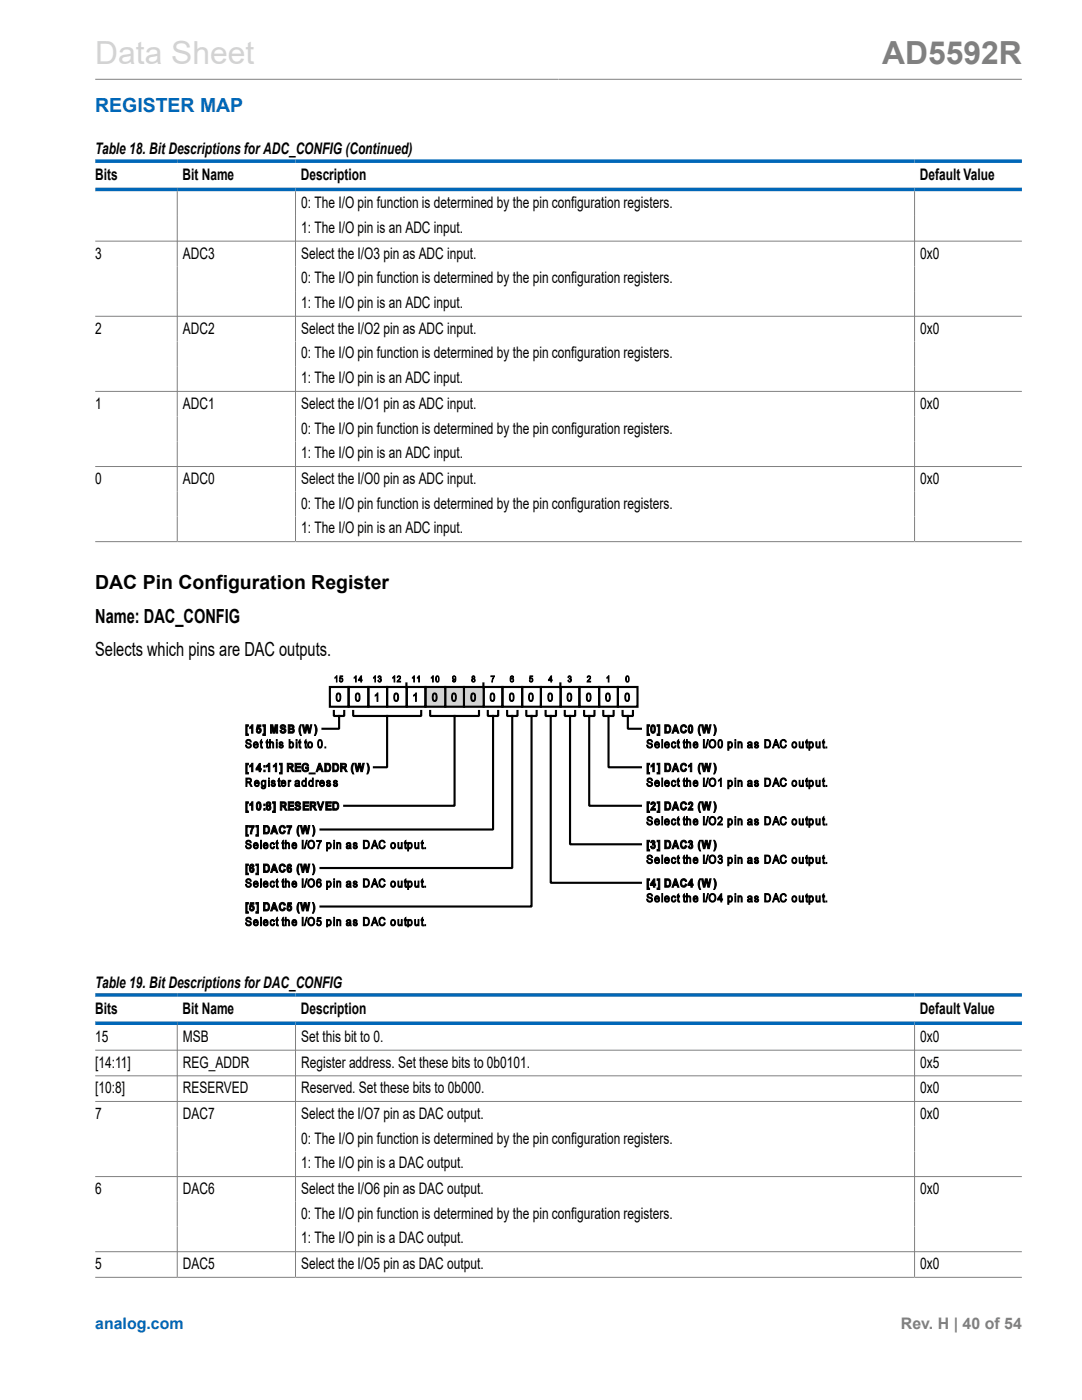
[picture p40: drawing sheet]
<svg xmlns="http://www.w3.org/2000/svg" width="216mm" height="279mm" viewBox="0 0 216 279" stroke-linecap="round" stroke-linejoin="round" font-family="sans-serif">
<defs><g id="words">
<text font-size="6.3" fill="#d3d3d3" x="19" y="12.7">Data Sheet</text>
<text font-size="6.3" fill="#808080" x="176" y="12.7">AD5592R</text>
<text font-size="3.9" fill="#0067b8" x="19" y="22.3">REGISTER MAP</text>
<g font-size="3.9">
<text x="19" y="117.5">DAC Pin Configuration Register</text>
<text x="19" y="124.3">Name: DAC_CONFIG</text>
<text x="19" y="130.9">Selects which pins are DAC outputs.</text>
</g>
<g font-size="3.2">
<text x="19" y="30.8">Table 18. Bit Descriptions for ADC_CONFIG (Continued)</text>
<text x="19" y="35.9">Bits</text>
<text x="36.4" y="35.9">Bit Name</text>
<text x="60" y="35.9">Description</text>
<text x="183.5" y="35.9">Default Value</text>
<text x="60.1" y="41.5">0: The I/O pin function is determined by the pin configuration registers.</text>
<text x="60.1" y="46.5">1: The I/O pin is an ADC input.</text>
<text x="19" y="51.6">3</text>
<text x="36.5" y="51.6">ADC3</text>
<text x="60.1" y="51.6">Select the I/O3 pin as ADC input.</text>
<text x="183.6" y="51.6">0x0</text>
<text x="60.1" y="56.5">0: The I/O pin function is determined by the pin configuration registers.</text>
<text x="60.1" y="61.5">1: The I/O pin is an ADC input.</text>
<text x="19" y="66.6">2</text>
<text x="36.5" y="66.6">ADC2</text>
<text x="60.1" y="66.6">Select the I/O2 pin as ADC input.</text>
<text x="60.1" y="71.5">0: The I/O pin function is determined by the pin configuration registers.</text>
<text x="183.6" y="66.6">0x0</text>
<text x="60.1" y="76.5">1: The I/O pin is an ADC input.</text>
<text x="19" y="81.6">1</text>
<text x="36.5" y="81.6">ADC1</text>
<text x="60.1" y="81.6">Select the I/O1 pin as ADC input.</text>
<text x="183.6" y="81.6">0x0</text>
<text x="60.1" y="86.5">0: The I/O pin function is determined by the pin configuration registers.</text>
<text x="60.1" y="91.5">1: The I/O pin is an ADC input.</text>
<text x="19" y="96.6">0</text>
<text x="36.5" y="96.6">ADC0</text>
<text x="60.1" y="96.6">Select the I/O0 pin as ADC input.</text>
<text x="60.1" y="101.5">0: The I/O pin function is determined by the pin configuration registers.</text>
<text x="183.6" y="96.6">0x0</text>
<text x="60.1" y="106.5">1: The I/O pin is an ADC input.</text>
<text x="19" y="197.2">Table 19. Bit Descriptions for DAC_CONFIG</text>
<text x="19" y="202.3">Bits</text>
<text x="36.4" y="202.3">Bit Name</text>
<text x="60" y="202.3">Description</text>
<text x="183.6" y="202.3">Default Value</text>
<text x="19" y="207.9">15</text>
<text x="36.5" y="207.9">MSB</text>
<text x="60.1" y="207.9">Set this bit to 0.</text>
<text x="183.6" y="207.9">0x0</text>
<text x="19" y="213.1">[14:11]</text>
<text x="36.5" y="213.1">REG_ADDR</text>
<text x="60.1" y="213.1">Register address. Set these bits to 0b0101.</text>
<text x="183.6" y="213.1">0x5</text>
<text x="19" y="218.2">[10:8]</text>
<text x="36.5" y="218.2">RESERVED</text>
<text x="60.1" y="218.2">Reserved. Set these bits to 0b000.</text>
<text x="183.6" y="218.2">0x0</text>
<text x="19" y="223.3">7</text>
<text x="36.5" y="223.3">DAC7</text>
<text x="60.1" y="223.3">Select the I/O7 pin as DAC output.</text>
<text x="183.6" y="223.3">0x0</text>
<text x="60.1" y="228.2">0: The I/O pin function is determined by the pin configuration registers.</text>
<text x="60.1" y="233.2">1: The I/O pin is a DAC output.</text>
<text x="19" y="238.3">6</text>
<text x="36.5" y="238.3">DAC6</text>
<text x="60.1" y="238.3">Select the I/O6 pin as DAC output.</text>
<text x="183.6" y="238.3">0x0</text>
<text x="60.1" y="243.2">0: The I/O pin function is determined by the pin configuration registers.</text>
<text x="60.1" y="248.2">1: The I/O pin is a DAC output.</text>
<text x="19" y="253.3">5</text>
<text x="36.5" y="253.3">DAC5</text>
<text x="60.1" y="253.3">Select the I/O5 pin as DAC output.</text>
<text x="183.6" y="253.3">0x0</text>
</g>
<text font-size="3.2" fill="#0067b8" x="19" y="265.3">analog.com</text>
<text font-size="3.2" fill="#808080" x="179.8" y="265.3">Rev. H | 40 of 54</text>
</g></defs>
<path d="M19 15.8h184.9M35.4 38.2v69.8M59 38.2v69.8M182.5 38.2v69.8M19 48.1h184.9M19 63.1h184.9M19 78.1h184.9M19 93.1h184.9M19 108.1h184.9" fill="none" stroke="#808080" stroke-width=".2"/>
<path d="M19 32.2h184.9M19 37.8h184.9" fill="none" stroke="#0067b8" stroke-width=".71"/>
<path d="M96.5 137.1h3.8v3.9h-3.8zM100.3 137.1h3.9v3.9h-3.9zM104.2 137.1h3.7v3.9h-3.7zM107.9 137.1h4v3.9h-4zM111.9 137.1h3.7v3.9h-3.7zM115.6 137.1h4v3.9h-4zM119.6 137.1h3.7v3.9h-3.7zM123.3 137.1h3.9v3.9h-3.9z" fill="none" stroke="#000" stroke-width=".43"/>
<path d="M92.6 137.1h3.9v3.9h-3.9z" fill="#d3d3d3"/>
<path d="M92.6 137.1h3.9v3.9h-3.9z" fill="none" stroke="#d3d3d3" stroke-width=".2"/>
<path d="M92.6 137.1h3.9v3.9h-3.9z" fill="none" stroke="#000" stroke-width=".43"/>
<path d="M88.8 137.1h3.8v3.9h-3.8z" fill="#d3d3d3"/>
<path d="M88.8 137.1h3.8v3.9h-3.8z" fill="none" stroke="#d3d3d3" stroke-width=".2"/>
<path d="M88.8 137.1h3.8v3.9h-3.8z" fill="none" stroke="#000" stroke-width=".43"/>
<path d="M84.9 137.1h3.9v3.9h-3.9z" fill="#d3d3d3"/>
<path d="M84.9 137.1h3.9v3.9h-3.9z" fill="none" stroke="#d3d3d3" stroke-width=".2"/>
<g fill="none" stroke="#000" stroke-width=".43">
<path d="M65.8 137.1h3.8v3.9h-3.8zM69.6 137.1h3.9v3.9h-3.9zM73.5 137.1h3.7v3.9h-3.7zM77.2 137.1h4v3.9h-4zM81.1 136.4v.8M81.2 137.1h3.7v3.9h-3.7zM84.9 137.1h3.9v3.9h-3.9zM96.5 136.4v.8M111.8 136.4v.8M66.6 141.9v1h2.1v-1M67.7 142.9v2.5h-3.4M70.5 141.9v1h13.5v-1"/>
<path d="M77.2 142.9v10.2h-2.6M85.8 141.9v1h9.8v-1M90.7 142.9v17.9h-22M97.3 141.9v1h2.1v-1M98.4 142.9v22.6h-34.4M101.2 141.9v1h2.1v-1M102.2 142.9v30.3h-38.2M105 141.9v1h2.1v-1M106.1 142.9v38h-42.1M108.9 141.9v1h2v-1M109.9 142.9v33.3h18M112.7 141.9v1h2.1v-1"/>
<path d="M113.7 142.9v25.6h14.2M116.5 141.9v1h2.1v-1M117.6 142.9v17.9h10.3M120.4 141.9v1h2v-1M121.4 142.9v10.2h6.5M124.2 141.9v1h2.1v-1M125.3 142.9v2.5h2.6"/>
</g>
<g fill="none" stroke="#000" stroke-width=".2">
<path d="M67.2 134.9v1.2h-.1v-1l-.3 .2zM67.3 138.4a.55 .55 0 0 1 .6 .1 .55 .55 0 0 1 .1 .6 .54 .54 0 0 1-.1 .7 .54 .54 0 0 1-.7 0 1.55 1.55 0 0 1 .1-1.4zM67.4 138.5h.1a.84 .84 0 0 1 0 1.3 .92 .92 0 0 1-.1-1.3zM67.9 134.9h.5v.1h-.5v.4a.37 .37 0 0 1 .5 .1 .37 .37 0 0 1-.2 .5 .37 .37 0 0 1-.5-.2h.2a.22 .22 0 0 0 .2 .2 .22 .22 0 0 0 .2-.3 .22 .22 0 0 0-.2-.3 .22 .22 0 0 0-.2 .2l-.1-.1zM70.7 135.2l.4-.3v1.2h-.1v-1l-.3 .2zM71.1 138.4a.54 .54 0 0 1 .7 .1 .54 .54 0 0 1 0 .6 .53 .53 0 0 1-.1 .7 .53 .53 0 0 1-.7 0 1.47 1.47 0 0 1 .1-1.4zM71.2 138.6l.2-.1a.89 .89 0 0 1 0 1.3 .92 .92 0 0 1-.2-1.2zM72 135.2v.5h-.3zM72 134.9h.1v.8h.2l-.2 .4h-.1v-.3h-.5zM74.8 134.9l.1 1.2h-.1v-1l-.3 .2zM75.3 138.3h.1v1.7h-.2v-1.3l-.3 .2v-.2zM75.5 134.9a.31 .31 0 0 1 .5 .1 .31 .31 0 0 1-.1 .4 .36 .36 0 0 1 .1 .6 .36 .36 0 0 1-.6-.2h.1a.23 .23 0 0 0 .3 .1 .23 .23 0 0 0 .2-.3 .23 .23 0 0 0-.3-.1v-.1a.2 .2 0 0 0 .2-.2 .2 .2 0 0 0-.2-.2 .2 .2 0 0 0-.2 .2h-.1z"/>
<path d="M78.7 134.9l.1 1.2h-.2v-1l-.2 .2zM78.8 138.4a.48 .48 0 0 1 .5 0 .48 .48 0 0 1 .2 .5 .72 .72 0 0 1-.6 1.1 1.33 1.33 0 0 1-.1-1.6zM78.9 138.5h.2a.89 .89 0 0 1 0 1.3 .87 .87 0 0 1-.2-1.3zM79.4 134.9a.42 .42 0 0 1 .5 .3 .42 .42 0 0 1-.3 .5l-.2 .3h.5v.1h-.7l.1-.2a.58 .58 0 0 0 .4-.9l-.4 .2zM82.3 135.2l.4-.3v1.2h-.1v-1l-.3 .2zM83 138.3h.1v1.7h-.2v-1.3l-.4 .2v-.2zM83.6 134.9l.1 1.2h-.1v-1l-.3 .2zM86.4 134.9l.1 1.2h-.2v-1l-.2 .2zM86.5 138.4a.48 .48 0 0 1 .5 0 .48 .48 0 0 1 .2 .5 .72 .72 0 0 1-.7 1.1 1.33 1.33 0 0 1 0-1.6zM86.6 138.5h.1a.91 .91 0 0 1 .1 1.3h-.1a.87 .87 0 0 1-.1-1.3zM87.1 134.9a.41 .41 0 0 1 .5 .1 .41 .41 0 0 1 0 .5 .38 .38 0 0 1 0 .5 .38 .38 0 0 1-.6 0l-.1-.7zM87.1 135.1l.1-.1a.53 .53 0 0 1 .4 .5 .53 .53 0 0 1-.3 .5l-.2-.2z"/>
<path d="M90.3 138.4a.55 .55 0 0 1 .7 .1 .55 .55 0 0 1 0 .6 .54 .54 0 0 1-.1 .7 .54 .54 0 0 1-.6 0 1.6 1.6 0 0 1 0-1.4zM90.4 135a.4 .4 0 0 1 .5 0 .4 .4 0 0 1 .1 .5 .4 .4 0 0 1-.1 .5 .4 .4 0 0 1-.6 0v-.2l.2 .2 .3-.1v-.4a.38 .38 0 0 1-.5 0 .38 .38 0 0 1 .1-.5zM90.5 138.5h.1a.86 .86 0 0 1 0 1.3 .88 .88 0 0 1-.1-1.3zM94.2 138.4a.48 .48 0 0 1 .5 0 .48 .48 0 0 1 .2 .5 .72 .72 0 0 1-.7 1.1 1.33 1.33 0 0 1 0-1.6zM94.2 135a.3 .3 0 0 1 .5 0 .3 .3 0 0 1-.1 .5 .36 .36 0 0 1 .2 .5 .36 .36 0 0 1-.6 0 .36 .36 0 0 1 .1-.5l-.1-.3zM94.3 138.5h.1a.84 .84 0 0 1 0 1.3 .92 .92 0 0 1-.1-1.3zM98 134.9h.7l-.4 1.2h-.2l.1-.3 .3-.8h-.5zM98 138.4a.55 .55 0 0 1 .6 .1 .55 .55 0 0 1 .1 .6 .54 .54 0 0 1-.1 .7 .54 .54 0 0 1-.7 0 1.6 1.6 0 0 1 .1-1.4zM98 138.6l.2-.1a.86 .86 0 0 1 .1 1.3 .92 .92 0 0 1-.3-1.2zM101.8 138.4a.56 .56 0 0 1 .7 .1 .56 .56 0 0 1 .1 .6 .54 .54 0 0 1-.2 .7 .54 .54 0 0 1-.6 0 1.54 1.54 0 0 1 0-1.4zM101.9 135l.4-.1 .1 .2v.1a.23 .23 0 0 0-.3-.2 .23 .23 0 0 0-.2 .3v.2a.35 .35 0 0 1 .6 .1 .35 .35 0 0 1-.3 .5 .35 .35 0 0 1-.4-.4zM102 138.5h.1a.84 .84 0 0 1 0 1.3 .92 .92 0 0 1-.1-1.3z"/>
<path d="M105.7 138.4a.55 .55 0 0 1 .6 .1 .55 .55 0 0 1 .1 .6 .54 .54 0 0 1-.1 .7 .54 .54 0 0 1-.7 0 1.6 1.6 0 0 1 .1-1.4zM105.7 138.6l.3-.1a.89 .89 0 0 1 0 1.3 .92 .92 0 0 1-.3-1.2zM105.8 134.9h.5v.1h-.4l-.1 .4a.37 .37 0 0 1 .5 .1 .37 .37 0 0 1-.2 .5 .37 .37 0 0 1-.5-.2h.2a.24 .24 0 0 0 .3 .1 .24 .24 0 0 0 0-.4 .24 .24 0 0 0-.3 .1l-.1-.1zM109.5 138.4a.56 .56 0 0 1 .7 .1 .56 .56 0 0 1 .1 .6 .54 .54 0 0 1-.2 .7 .54 .54 0 0 1-.6 0 1.54 1.54 0 0 1 0-1.4zM109.7 138.5h.1a.84 .84 0 0 1 0 1.3 .92 .92 0 0 1-.1-1.3zM109.9 135.2v.5h-.3zM109.9 134.9h.2v.8h.1l-.1 .4h-.2v-.3h-.5zM113.3 138.4a.55 .55 0 0 1 .7 .1 .55 .55 0 0 1 .1 .6 .54 .54 0 0 1-.1 .7 .54 .54 0 0 1-.7 0 1.6 1.6 0 0 1 0-1.4zM113.4 138.6l.2-.1a.89 .89 0 0 1 0 1.3 .92 .92 0 0 1-.2-1.2zM113.4 134.9a.31 .31 0 0 1 .5 .1 .31 .31 0 0 1-.1 .4 .36 .36 0 0 1 .1 .6 .36 .36 0 0 1-.6-.2h.2a.23 .23 0 0 0 .3 .1 .23 .23 0 0 0 .1-.3 .23 .23 0 0 0-.3-.1v-.1a.2 .2 0 0 0 .2-.2 .2 .2 0 0 0-.1-.2 .2 .2 0 0 0-.2 .2h-.2zM117.2 138.4a.55 .55 0 0 1 .7 .1 .55 .55 0 0 1 0 .6 .54 .54 0 0 1-.1 .7 .54 .54 0 0 1-.7 0 1.54 1.54 0 0 1 .1-1.4zM117.3 134.9a.42 .42 0 0 1 .5 .3 .42 .42 0 0 1-.3 .5l-.2 .3h.6v.1h-.8l.2-.2a.58 .58 0 0 0 .3-.9l-.3 .1v.1h-.1z"/>
<path d="M117.3 138.5h.2a.84 .84 0 0 1 0 1.3 .92 .92 0 0 1-.2-1.3zM121.1 138.4a.54 .54 0 0 1 .6 .1 .54 .54 0 0 1 .1 .6 .54 .54 0 0 1-.2 .7 .54 .54 0 0 1-.6 0 1.47 1.47 0 0 1 .1-1.4zM121.1 138.6l.2-.1a.89 .89 0 0 1 0 1.3 .92 .92 0 0 1-.2-1.2zM121.4 134.9l.1 1.2h-.1v-1l-.3 .2zM124.9 138.4a.55 .55 0 0 1 .6 .1 .55 .55 0 0 1 .1 .6 .54 .54 0 0 1-.1 .7 .54 .54 0 0 1-.7 0 1.55 1.55 0 0 1 .1-1.4zM125 134.9a.41 .41 0 0 1 .5 .1 .41 .41 0 0 1 0 .5 .38 .38 0 0 1-.1 .6 .38 .38 0 0 1-.5-.2zM125 135.1l.1-.1a.53 .53 0 0 1 .4 .5 .53 .53 0 0 1-.3 .5l-.2-.2zM125 138.5h.1a.84 .84 0 0 1 0 1.3 .92 .92 0 0 1-.1-1.3zM49 144.6h.6v.3h-.3v1.6h.3v.3h-.6zM49 152.3h.6v.3h-.3v1.6h.3v.3h-.6zM49.1 155.3h.6a.46 .46 0 0 1 .5 .4 .46 .46 0 0 1-.4 .5l.5 .8h-.2l-.4-.7-.2-.1h-.2v.8h-.2zM49.1 147.8a.57 .57 0 0 1 .6-.2 .57 .57 0 0 1 .4 .5h-.2a.31 .31 0 0 0-.4-.4 .31 .31 0 0 0-.1 .5 .57 .57 0 0 1 .7 .3 .57 .57 0 0 1-.2 .7 .6 .6 0 0 1-.9-.5h.2a.36 .36 0 0 0 .4 .5 .36 .36 0 0 0 .2-.6 .6 .6 0 0 1-.7-.8z"/>
<path d="M49.3 155.5h.4a.27 .27 0 0 1 .3 .3 .27 .27 0 0 1-.4 .2h-.3zM50.2 144.6h.3v1.7h-.3v-1.2l-.4 .3v-.3zM50.2 152.3h.3v1.7h-.3v-1.2l-.4 .3v-.3zM50.7 148.2a.51 .51 0 0 1 .6-.1 .51 .51 0 0 1 .2 .6h-.8a.34 .34 0 0 0 .3 .4 .34 .34 0 0 0 .4-.2h.1a.54 .54 0 0 1-.7 .3 .54 .54 0 0 1-.2-.7zM50.8 148.3l.4-.1 .2 .3h-.7zM50.9 155.9a.51 .51 0 0 1 .6-.1 .51 .51 0 0 1 .2 .6h-.8a.33 .33 0 0 0 .2 .4 .33 .33 0 0 0 .4-.2h.2a.53 .53 0 0 1-.7 .3 .53 .53 0 0 1-.2-.7zM51 156l.4-.1 .2 .3h-.7zM51.3 144.7h.8v.3h-.6v.3a.5 .5 0 0 1 .6 .3 .5 .5 0 0 1-.4 .6 .5 .5 0 0 1-.6-.4h.3a.26 .26 0 0 0 .3 .2 .26 .26 0 0 0 .1-.4l-.2-.1-.5 .1zM51.7 152.8v.6h-.4zM51.7 152.4h.3v1h.1l-.1 .6h-.3v-.3h-.6v-.3zM52 147.8l.2-.2v.4h.2v.2h-.2v.8l.2 .3h-.3l-.1-.2v-.9h-.1zM52.3 155.8l.3-.1 .3 .2v-.2h.1v1.1a.47 .47 0 0 1-.3 .6 .47 .47 0 0 1-.6-.4l.2 .1a.31 .31 0 0 0 .4 .1 .31 .31 0 0 0 .2-.4 .58 .58 0 0 1-.8-.2 .58 .58 0 0 1 .2-.8z"/>
<path d="M52.4 156l.1-.1a.38 .38 0 0 1 .4 .5 .38 .38 0 0 1-.5 .3zM52.4 144.6h.6v2.2h-.6v-.3h.3v-1.6h-.3zM52.6 152.8h.3v.3h-.3zM52.6 153.7h.3v.3h-.3zM53.2 147.8l.2-.2v.4h.2v.2h-.2v.8l.2 .3-.4-.1v-1h-.1zM53.6 155.3h.2v.2h-.2zM53.6 155.7h.2v1.3h-.2zM53.6 152.3h.2v1.7h-.2v-1.2l-.4 .3v-.3zM53.8 147.6h.1v.6a.36 .36 0 0 1 .5-.1 .36 .36 0 0 1 .2 .4v.8h-.2v-.9a.26 .26 0 0 0-.3-.1 .26 .26 0 0 0-.2 .3v.7h-.1zM54 144.6h.4l.3 1.2 .2-1.2h.5v1.7h-.3v-1.3l-.3 1.3h-.3l-.2-1.3-.1 1.3h-.2zM54.2 155.8l.1-.1a.42 .42 0 0 1 .6 .3l-.2 .1a.21 .21 0 0 0-.2-.2 .21 .21 0 0 0-.2 .2l.1 .1a.44 .44 0 0 1 .6 .3 .44 .44 0 0 1-.4 .5 .44 .44 0 0 1-.5-.4h.2a.25 .25 0 0 0 .2 .2 .25 .25 0 0 0 .3-.2l-.1-.1a.42 .42 0 0 1-.5-.2 .42 .42 0 0 1 0-.5zM55 152.3h.2v1.7h-.3v-1.2l-.4 .3v-.3z"/>
<path d="M55.1 147.6h.2v.2h-.2zM55.1 148h.2v1.3h-.2zM55.6 155.5l.1-.2v.4h.2v.2h-.2v.7l.2 .4h-.3v-.2v-.9h-.1zM55.8 148.2l.4-.2 .3 .3-.2 .1a.21 .21 0 0 0-.2-.2 .21 .21 0 0 0-.2 .2l.1 .1a.43 .43 0 0 1 .5 .3 .43 .43 0 0 1-.3 .5 .43 .43 0 0 1-.5-.4h.1a.23 .23 0 0 0 .3 .2 .23 .23 0 0 0 .2-.3h-.1a.43 .43 0 0 1-.4-.2 .43 .43 0 0 1 0-.4zM55.8 152.3h.5v2.2h-.5v-.3h.2v-1.6h-.2zM56.1 144.7a.59 .59 0 0 1 .9 .4h-.3a.24 .24 0 0 0-.2-.2 .24 .24 0 0 0-.3 .3 .69 .69 0 0 1 .8 .9 .6 .6 0 0 1-.7 .2 .6 .6 0 0 1-.4-.5h.2a.3 .3 0 0 0 .4 .3 .3 .3 0 0 0 .2-.4 .63 .63 0 0 1-.6-.3 .63 .63 0 0 1 0-.7zM56.2 155.9a.51 .51 0 0 1 .6-.1 .51 .51 0 0 1 .2 .6h-.8a.33 .33 0 0 0 .3 .4 .33 .33 0 0 0 .4-.2h.1a.53 .53 0 0 1-.7 .3 .53 .53 0 0 1-.2-.7zM56.3 156l.4-.1 .2 .3h-.7zM57.3 152.3h.6a.48 .48 0 0 1 .6 .4 .48 .48 0 0 1-.4 .6l.5 .7h-.3l-.4-.6-.2-.1-.1 .7h-.3zM57.5 155.7h.2v.2l.3-.2v.3a.24 .24 0 0 0-.3 0 .24 .24 0 0 0 0 .3v.7h-.2zM57.5 144.6h.6a.44 .44 0 0 1 .5 .3 .44 .44 0 0 1-.1 .5 .5 .5 0 0 1 .2 .7 .5 .5 0 0 1-.7 .2h-.5zM57.6 152.6h.4a.2 .2 0 0 1 .2 .2 .2 .2 0 0 1-.2 .2h-.4z"/>
<path d="M57.7 147.6h.2v.6a.48 .48 0 0 1 .6 0 .48 .48 0 0 1 .1 .6l-.1 .3a.35 .35 0 0 1-.6 0v.2h-.2zM57.8 144.9h.4a.2 .2 0 0 1 .2 .2 .2 .2 0 0 1-.3 .2h-.3zM57.8 145.6h.4a.21 .21 0 0 1 .3 .2 .21 .21 0 0 1-.3 .2h-.4zM57.9 148.3h.1a.4 .4 0 0 1 .4 .4 .4 .4 0 0 1-.4 .4l-.1-.3zM58.9 152.3h1.1v.3h-.8v.4h.7v.3h-.7v.4h.8v.3h-1.1zM59 155.8a.45 .45 0 0 1 .5-.1 .45 .45 0 0 1 .3 .5v.8l-.2-.2a.4 .4 0 0 1-.5 .3 .4 .4 0 0 1-.3-.5 .4 .4 0 0 1 .4-.3l.4-.1a.29 .29 0 0 0-.3-.3 .29 .29 0 0 0-.3 .2h-.1zM59 156.6l.6-.2a.3 .3 0 0 1-.2 .4 .3 .3 0 0 1-.4-.2zM59.1 147.6h.2v.2h-.2zM59.1 148h.2v1.3h-.2zM59.7 147.8l.2-.2v.4h.1v.2h-.1v.8l.2 .3a.29 .29 0 0 1-.3-.1 .29 .29 0 0 1-.1-.3v-.7h-.1zM60 144.6h.1l-.2 1.1 .2 1.1-.2-.2-.2-.7v-.8zM60.3 144.6h.3l.2 1.2 .3-1.2h.4l.2 1.2 .3-1.2h.2l-.3 1.7h-.3l-.3-1.2-.3 1.2h-.3z"/>
<path d="M60.4 155.8l.3-.1 .2 .2v-.6h.2v1.7h-.2v-.2a.47 .47 0 0 1-.6 0 .47 .47 0 0 1-.1-.6zM60.4 152.5a.65 .65 0 0 1 .7-.2 .65 .65 0 0 1 .5 .5l-.3 .1a.47 .47 0 0 0-.6-.2 .47 .47 0 0 0-.2 .6 .41 .41 0 0 0 .4 .5 .41 .41 0 0 0 .4-.4h-.4v-.3h.7v.7a.85 .85 0 0 1-1.2-.1 .85 .85 0 0 1 0-1.2zM60.5 155.9a.41 .41 0 0 1 .4 .4 .41 .41 0 0 1-.3 .5l-.2-.4zM60.9 147.8l.2-.2v.4h.1v.2h-.1v.8l.2 .3h-.3l-.1-.2v-.9h-.1zM61.5 148.2a.6 .6 0 0 1 .9 .3 .6 .6 0 0 1-.5 .8 .68 .68 0 0 1-.4-1.1zM61.7 148.3a.37 .37 0 0 1 .5 .4 .37 .37 0 0 1-.5 .3zM61.7 154.3h1.2v.2h-1.2zM61.7 155.9l.3-.2 .3 .2v-.6h.2v1.7h-.2v-.2a.52 .52 0 0 1-.7-.1 .52 .52 0 0 1 0-.7zM61.8 156l.1-.1a.41 .41 0 0 1 .4 .4 .41 .41 0 0 1-.4 .5l-.1-.3zM62.8 144.6h.1l.2 .4a1.87 1.87 0 0 1-.2 1.8h-.1l.2-.8zM63 155.7h.2v.2l.3-.2v.3a.24 .24 0 0 0-.3 0 .24 .24 0 0 0 0 .3v.7h-.2zM63.6 147.7a.56 .56 0 0 1 .6 .1 .56 .56 0 0 1 .1 .6 .55 .55 0 0 1-.1 .7 .55 .55 0 0 1-.7 .1 1.6 1.6 0 0 1 .1-1.5z"/>
<path d="M63.6 147.9l.2-.1a.86 .86 0 0 1 .1 1.3 .9 .9 0 0 1-.3-1.2zM63.6 152.3h.3l.6 1.7h-.3l-.1-.4h-.6l-.1 .4h-.3zM63.8 152.7l.2 .7h-.4zM63.9 155.9a.51 .51 0 0 1 .6-.1 .51 .51 0 0 1 .2 .6h-.8a.34 .34 0 0 0 .3 .4 .34 .34 0 0 0 .4-.2h.1a.54 .54 0 0 1-.7 .3 .54 .54 0 0 1-.2-.7zM64 156l.4-.1 .2 .3h-.7zM64.4 145.4h.1M64.8 152.3h.5a.85 .85 0 0 1 .7 .9 .85 .85 0 0 1-.7 .8h-.5zM64.8 149.1h.2v.2h-.2zM65.1 152.6a.56 .56 0 0 1 .6 .6 .56 .56 0 0 1-.6 .5zM65.2 155.9l.4-.2 .3 .3-.1 .1a.21 .21 0 0 0-.3-.2 .21 .21 0 0 0-.2 .2l.1 .1a.43 .43 0 0 1 .6 .3 .43 .43 0 0 1-.4 .5 .43 .43 0 0 1-.5-.4h.2a.23 .23 0 0 0 .3 .2 .23 .23 0 0 0 .2-.3h-.1a.43 .43 0 0 1-.5-.2 .43 .43 0 0 1 0-.4zM66.4 152.3h.5a.85 .85 0 0 1 .7 .9 .85 .85 0 0 1-.7 .8h-.5zM66.6 155.8l.2-.1a.42 .42 0 0 1 .5 .3l-.1 .1a.21 .21 0 0 0-.3-.2 .21 .21 0 0 0-.2 .2l.1 .1a.44 .44 0 0 1 .6 .3 .44 .44 0 0 1-.4 .5 .44 .44 0 0 1-.5-.4h.2a.26 .26 0 0 0 .2 .2 .26 .26 0 0 0 .3-.2l-.1-.1a.42 .42 0 0 1-.5-.2 .42 .42 0 0 1 0-.5z"/>
<path d="M66.6 152.6a.56 .56 0 0 1 .7 .6 .56 .56 0 0 1-.7 .5zM67.9 152.3h.7a.48 .48 0 0 1 .5 .4 .48 .48 0 0 1-.3 .6l.5 .7h-.3l-.4-.6-.3-.1-.1 .7h-.3zM68.2 152.6h.4a.2 .2 0 0 1 .3 .2 .2 .2 0 0 1-.2 .2h-.5zM70.4 152.3h.2l-.2 1.1 .2 1.1h-.2a1.83 1.83 0 0 1 0-2.2zM70.8 152.3h.2l.3 1.2 .2-1.2h.4l.3 1.2 .2-1.2h.3l-.4 1.7h-.3l-.3-1.2-.3 1.2h-.3zM73.2 152.3h.2l.3 .9-.1 .7-.2 .6h-.2l.2-1.1zM74.7 153.1h.1M127.8 145.4h.1M127.8 153.1h.1M129.1 144.6h.5v.3h-.2v1.6h.2v.3h-.5zM129.1 152.3h.5v.3h-.2v1.6h.2v.3h-.5zM129.2 147.8a.58 .58 0 0 1 .6-.2 .58 .58 0 0 1 .4 .5h-.2a.32 .32 0 0 0-.4-.4 .32 .32 0 0 0-.1 .5 .57 .57 0 0 1 .6 .3 .57 .57 0 0 1-.1 .7 .61 .61 0 0 1-1-.5h.2a.37 .37 0 0 0 .4 .4 .37 .37 0 0 0 .3-.5 .61 .61 0 0 1-.7-.8z"/>
<path d="M129.2 155.5a.58 .58 0 0 1 .6-.2 .58 .58 0 0 1 .4 .5h-.2a.32 .32 0 0 0-.4-.4 .32 .32 0 0 0-.1 .5 .57 .57 0 0 1 .6 .3 .57 .57 0 0 1-.1 .7 .61 .61 0 0 1-1-.5h.2a.37 .37 0 0 0 .4 .4 .37 .37 0 0 0 .3-.5 .61 .61 0 0 1-.7-.8zM130 144.8a.47 .47 0 0 1 .5-.1 .47 .47 0 0 1 .3 .5v.6a.48 .48 0 0 1-.5 .5 .48 .48 0 0 1-.5-.5zM130.2 145l.1-.1a.77 .77 0 0 1 0 1.2l-.2-.4zM130.3 152.3h.2v1.7h-.2v-1.2l-.4 .3v-.3zM130.7 148.2a.51 .51 0 0 1 .7-.1 .51 .51 0 0 1 .2 .6h-.8a.34 .34 0 0 0 .2 .4 .34 .34 0 0 0 .4-.2h.2a.58 .58 0 0 1-.9 .2 .58 .58 0 0 1 0-.9zM130.7 155.9a.51 .51 0 0 1 .7-.1 .51 .51 0 0 1 .2 .6h-.8a.34 .34 0 0 0 .2 .4 .34 .34 0 0 0 .4-.2h.2a.58 .58 0 0 1-.9 .2 .58 .58 0 0 1 0-.9zM130.9 148.3l.3-.1 .2 .3h-.6zM130.9 156l.3-.1 .2 .3h-.6zM131.1 144.6h.6v2.2h-.6v-.3h.3v-1.6h-.3zM131.1 152.3h.6v2.2h-.6v-.3h.3v-1.6h-.3zM132.1 147.6h.1v1.7h-.1zM132.1 155.3h.1v1.7h-.1z"/>
<path d="M132.6 144.6h.6a.86 .86 0 0 1 .7 .9 .86 .86 0 0 1-.7 .8h-.6zM132.6 152.3h.6a.86 .86 0 0 1 .7 .9 .86 .86 0 0 1-.7 .8h-.6zM132.7 148.2a.53 .53 0 0 1 .6-.1 .53 .53 0 0 1 .3 .6h-.8a.33 .33 0 0 0 .2 .4 .33 .33 0 0 0 .4-.2h.2a.53 .53 0 0 1-.8 .3 .53 .53 0 0 1-.2-.7zM132.7 155.9a.53 .53 0 0 1 .6-.1 .53 .53 0 0 1 .3 .6h-.8a.33 .33 0 0 0 .2 .4 .33 .33 0 0 0 .4-.2h.2a.53 .53 0 0 1-.8 .3 .53 .53 0 0 1-.2-.7zM132.8 148.3l.4-.1 .2 .3h-.6zM132.8 156l.4-.1 .2 .3h-.6zM132.9 144.9a.56 .56 0 0 1 .7 .6 .56 .56 0 0 1-.7 .5zM132.9 152.6a.56 .56 0 0 1 .7 .6 .56 .56 0 0 1-.7 .5zM134.2 148.1l.4-.1 .3 .4h-.2l-.1-.1a.39 .39 0 0 0-.5 .4 .39 .39 0 0 0 .5 .3l.1-.2h.2a.51 .51 0 0 1-.7 .4 .51 .51 0 0 1-.2-.7zM134.2 155.8l.4-.1 .3 .4h-.2l-.1-.1a.39 .39 0 0 0-.5 .3 .39 .39 0 0 0 .5 .4l.1-.2h.2a.51 .51 0 0 1-.7 .4 .51 .51 0 0 1-.2-.7zM134.7 144.6h.2l.6 1.7h-.3l-.1-.3h-.6l-.1 .3h-.3zM134.7 152.3h.2l.6 1.7h-.3l-.1-.4h-.6l-.1 .4h-.3z"/>
<path d="M134.8 145l.2 .7h-.4zM134.8 152.7l.2 .7h-.4zM135.2 147.8l.2-.2v.4h.2v.2h-.2v.8l.2 .3a.3 .3 0 0 1-.3-.1 .3 .3 0 0 1-.1-.3v-.7h-.1zM135.2 155.5l.2-.2v.4h.2v.2h-.2v.8l.2 .3-.3-.1-.1-1h-.1zM135.9 144.8a.6 .6 0 0 1 .7-.2 .6 .6 0 0 1 .4 .5l-.2 .1a.4 .4 0 0 0-.6-.3 .4 .4 0 0 0-.2 .6 .39 .39 0 0 0 .3 .5 .39 .39 0 0 0 .5-.3l.2 .1a.64 .64 0 0 1-.8 .5 .64 .64 0 0 1-.4-.8zM135.9 152.5a.6 .6 0 0 1 .7-.2 .6 .6 0 0 1 .4 .5l-.2 .1a.4 .4 0 0 0-.6-.3 .4 .4 0 0 0-.2 .6 .39 .39 0 0 0 .3 .5 .39 .39 0 0 0 .5-.3l.2 .1a.64 .64 0 0 1-.8 .5 .64 .64 0 0 1-.4-.8zM136.4 147.8l.2-.2v.4h.2v.2h-.2v.8l.2 .3a.29 .29 0 0 1-.3-.1 .29 .29 0 0 1-.1-.3v-.7h-.1zM136.4 155.5l.2-.2v.4h.2v.2h-.2v.7l.2 .4-.4-.2v-.9h-.1zM137 147.6h.2v.6a.37 .37 0 0 1 .4-.1 .37 .37 0 0 1 .2 .4v.8h-.1l-.1-.9a.27 .27 0 0 0-.3-.1 .27 .27 0 0 0-.1 .3v.7h-.2zM137 155.3h.2v.6a.37 .37 0 0 1 .4-.2 .37 .37 0 0 1 .2 .5v.8h-.1l-.1-.9a.27 .27 0 0 0-.3-.2 .27 .27 0 0 0-.1 .4v.7h-.2zM137.6 144.7a.58 .58 0 0 1 .6 .2 .58 .58 0 0 1 .1 .6l-.1 .3a.48 .48 0 0 1-.4 .5 .48 .48 0 0 1-.5-.5l.1-.8zM137.7 145l.3 .1v.8a.18 .18 0 0 1-.2 .2 .18 .18 0 0 1-.2-.2z"/>
<path d="M137.8 152.3h.2v1.7h-.3v-1.2l-.3 .3v-.3zM138.4 148.2a.51 .51 0 0 1 .6-.1 .51 .51 0 0 1 .3 .6h-.8a.34 .34 0 0 0 .2 .4 .34 .34 0 0 0 .4-.2h.2a.58 .58 0 0 1-.9 .2 .58 .58 0 0 1 0-.9zM138.4 155.9a.51 .51 0 0 1 .6-.1 .51 .51 0 0 1 .3 .6h-.8a.34 .34 0 0 0 .2 .4 .34 .34 0 0 0 .4-.2h.2a.58 .58 0 0 1-.9 .2 .58 .58 0 0 1 0-.9zM138.6 148.3l.3-.1 .2 .3h-.6zM138.6 156l.3-.1 .2 .3h-.6zM139.6 144.6h.2l-.2 1.1 .2 1.1-.3-.2-.2-.7 .1-.8zM139.6 152.3h.2l-.2 1.1 .2 1.1-.3-.2-.2-.7 .1-.8zM140 144.6h.3l.2 1.2 .3-1.2h.3l.3 1.2 .2-1.2h.3l-.4 1.7h-.3l-.3-1.2-.2 1.2h-.3zM140 152.3h.3l.2 1.2 .3-1.2h.3l.3 1.2 .2-1.2h.3l-.4 1.7h-.3l-.3-1.2-.2 1.2h-.3zM140.4 147.6h.2v1.7h-.2zM140.4 155.3h.2v1.7h-.2zM141.2 147.6h.1l-.4 1.7h-.1z"/>
<path d="M141.2 155.3h.1l-.4 1.7h-.1zM141.7 147.8a.77 .77 0 0 1 1 .1 .77 .77 0 0 1 .1 1 .76 .76 0 0 1-1.1 .2 .76 .76 0 0 1-.1-1.1zM141.7 155.5a.77 .77 0 0 1 1 0 .77 .77 0 0 1 .1 1.1 .76 .76 0 0 1-1.1 .2 .76 .76 0 0 1-.1-1.1zM141.8 147.9a.62 .62 0 0 1 .9 .4 .62 .62 0 0 1-.5 .8 .7 .7 0 0 1-.4-1.2zM141.8 155.6a.62 .62 0 0 1 .9 .4 .62 .62 0 0 1-.5 .8 .7 .7 0 0 1-.4-1.2zM142.4 144.6h.2l.2 .4a1.87 1.87 0 0 1-.2 1.8h-.2l.2-.8zM142.4 152.3h.2l.2 .4a1.85 1.85 0 0 1-.2 1.8h-.2l.2-.8zM143.4 155.7l.5-.4v1.7h-.1v-1.4l-.4 .3zM143.4 147.7a.56 .56 0 0 1 .7 .1 .56 .56 0 0 1 .1 .6 .55 .55 0 0 1-.1 .7 .55 .55 0 0 1-.7 .1 1.65 1.65 0 0 1 0-1.5zM143.5 147.9l.2-.1a.89 .89 0 0 1 0 1.3 .9 .9 0 0 1-.2-1.2zM145.2 148h.2v.2a.42 .42 0 0 1 .6-.1 .42 .42 0 0 1 .2 .5 .44 .44 0 0 1-.2 .6 .44 .44 0 0 1-.6-.1v.6h-.2zM145.2 155.7h.2v.2a.42 .42 0 0 1 .6-.1 .42 .42 0 0 1 .2 .5 .44 .44 0 0 1-.2 .6 .44 .44 0 0 1-.6-.1v.6h-.2z"/>
<path d="M145.5 148.3h.1a.39 .39 0 0 1 .4 .4 .39 .39 0 0 1-.5 .3zM145.5 156l.1-.1a.39 .39 0 0 1 .4 .5 .39 .39 0 0 1-.5 .3zM146.6 147.6h.2v.2h-.2zM146.6 148h.2v1.3h-.2zM146.6 155.3h.2v.2h-.2zM146.6 155.7h.2v1.3h-.2zM147.2 148h.2v.2a.38 .38 0 0 1 .5-.1 .38 .38 0 0 1 .2 .4v.8h-.2v-.7a.24 .24 0 0 0-.2-.4 .24 .24 0 0 0-.3 .2v.9h-.2zM147.2 155.7h.2v.2a.38 .38 0 0 1 .5-.1 .38 .38 0 0 1 .2 .4v.8h-.2v-.8a.24 .24 0 0 0-.2-.3 .24 .24 0 0 0-.3 .2v.9h-.2zM149.3 148.1a.45 .45 0 0 1 .5-.1 .45 .45 0 0 1 .3 .5v.8l-.2-.2a.42 .42 0 0 1-.6 .2 .42 .42 0 0 1-.1-.6 .42 .42 0 0 1 .6-.2h.1a.29 .29 0 0 0-.2-.3 .29 .29 0 0 0-.4 .2h-.1zM149.3 155.8a.45 .45 0 0 1 .5-.1 .45 .45 0 0 1 .3 .5v.8l-.2-.2a.42 .42 0 0 1-.6 .1 .42 .42 0 0 1-.1-.5 .42 .42 0 0 1 .6-.2h.1a.29 .29 0 0 0-.2-.3 .29 .29 0 0 0-.4 .2h-.1zM149.4 148.8l.5-.1a.29 .29 0 0 1-.2 .4 .29 .29 0 0 1-.3-.3zM149.4 156.5l.5-.1a.29 .29 0 0 1-.2 .4 .29 .29 0 0 1-.3-.3z"/>
<path d="M150.6 148.2l.4-.2 .3 .3-.1 .1a.21 .21 0 0 0-.3-.2 .21 .21 0 0 0-.2 .2l.1 .1a.43 .43 0 0 1 .6 .3 .43 .43 0 0 1-.4 .5 .43 .43 0 0 1-.5-.4h.2a.23 .23 0 0 0 .2 .2 .23 .23 0 0 0 .3-.3h-.1a.43 .43 0 0 1-.5-.2 .43 .43 0 0 1 0-.4zM150.6 155.9l.4-.2 .3 .3-.1 .1a.21 .21 0 0 0-.3-.2 .21 .21 0 0 0-.2 .2l.1 .1a.43 .43 0 0 1 .6 .3 .43 .43 0 0 1-.4 .5 .43 .43 0 0 1-.5-.4h.2a.23 .23 0 0 0 .2 .2 .23 .23 0 0 0 .3-.3h-.1a.43 .43 0 0 1-.5-.2 .43 .43 0 0 1 0-.4zM152.6 147.6h.5a.85 .85 0 0 1 .7 .8 .85 .85 0 0 1-.7 .9h-.5zM152.6 155.3h.5a.85 .85 0 0 1 .7 .8 .85 .85 0 0 1-.7 .9h-.5zM152.8 147.8a.65 .65 0 0 1 .8 .6 .65 .65 0 0 1-.8 .7zM152.8 155.5a.65 .65 0 0 1 .8 .6 .65 .65 0 0 1-.8 .7zM154.7 147.6h.2l.6 1.7h-.2l-.2-.5h-.6l-.1 .5h-.2zM154.7 155.3h.2l.6 1.7h-.2l-.2-.6h-.6l-.1 .6h-.2zM154.8 147.8l.3 .8h-.5zM154.8 155.5l.3 .7h-.5zM155.8 147.8l.4-.2h.3l.4 .5h-.2a.45 .45 0 0 0-.6-.3 .45 .45 0 0 0-.2 .6 .46 .46 0 0 0 .2 .7 .46 .46 0 0 0 .6-.4h.2a.66 .66 0 0 1-.8 .6 .66 .66 0 0 1-.4-.9zM155.8 155.5l.4-.2h.3l.4 .5h-.2a.45 .45 0 0 0-.6-.3 .45 .45 0 0 0-.2 .6 .46 .46 0 0 0 .2 .7 .46 .46 0 0 0 .6-.4h.2a.66 .66 0 0 1-.8 .6 .66 .66 0 0 1-.4-.9z"/>
<path d="M158.2 148.2a.61 .61 0 0 1 .8 .2 .61 .61 0 0 1-.3 .8 .62 .62 0 0 1-.7-.3 .62 .62 0 0 1 .2-.7zM158.2 155.8a.57 .57 0 0 1 .8 .6 .57 .57 0 0 1-.8 .4l-.2-.4zM158.3 148.3a.38 .38 0 0 1 .5 .4 .38 .38 0 0 1-.5 .3zM158.3 156a.38 .38 0 0 1 .5 .3 .38 .38 0 0 1-.5 .4zM159.5 148h.1v.7a.28 .28 0 0 0 .3 .4 .28 .28 0 0 0 .2-.4v-.7h.2v1.3h-.2v-.2a.36 .36 0 0 1-.4 .2 .36 .36 0 0 1-.2-.5zM159.5 155.7h.1v.7a.28 .28 0 0 0 .3 .4 .28 .28 0 0 0 .2-.4v-.7h.2v1.3h-.2v-.2a.36 .36 0 0 1-.4 .2 .36 .36 0 0 1-.2-.5zM160.9 147.8l.1-.2v.4h.2v.2h-.2v.8l.2 .3-.3-.1v-1h-.2zM160.9 155.5l.1-.2v.4h.2v.2h-.2v.8l.2 .3-.3-.1v-1h-.2zM161.4 148h.2v.2a.42 .42 0 0 1 .5-.1 .42 .42 0 0 1 .2 .5 .44 .44 0 0 1-.1 .6 .44 .44 0 0 1-.6-.1v.6h-.2zM161.4 155.7h.2v.2a.42 .42 0 0 1 .5-.1 .42 .42 0 0 1 .2 .5 .44 .44 0 0 1-.1 .6 .44 .44 0 0 1-.6-.1v.6h-.2zM161.7 148.3h.1a.39 .39 0 0 1 .3 .4 .39 .39 0 0 1-.4 .3zM161.7 156l.1-.1a.39 .39 0 0 1 .3 .5 .39 .39 0 0 1-.4 .3z"/>
<path d="M162.8 148h.2v.7a.27 .27 0 0 0 .3 .4 .27 .27 0 0 0 .2-.4v-.7h.1v1.3h-.1v-.2l-.2 .1a.37 .37 0 0 1-.4 0 .37 .37 0 0 1-.1-.4zM162.8 155.7h.2v.7a.27 .27 0 0 0 .3 .4 .27 .27 0 0 0 .2-.4v-.7h.1v1.3h-.1v-.2l-.2 .1a.37 .37 0 0 1-.4 0 .37 .37 0 0 1-.1-.4zM164.2 147.8l.2-.2v.4h.2v.2h-.2v.8l.2 .3h-.3l-.1-.2v-.9h-.1zM164.2 155.5l.2-.2v.4h.2v.2h-.2v.8l.2 .3h-.3l-.1-.2v-.9h-.1zM164.8 149.1h.2v.2h-.2zM164.8 156.8h.2v.2h-.2zM49 160h.6v.3h-.3v1.6h.3v.2h-.6zM49 164.8h.6v.2h-.3v1.6h.3v.3h-.6zM49 172.4h.6v.3h-.3v1.6h.3v.3h-.6zM49.1 175.6a.57 .57 0 0 1 .6-.2 .57 .57 0 0 1 .4 .5h-.2a.31 .31 0 0 0-.4-.4 .31 .31 0 0 0-.1 .5 .56 .56 0 0 1 .7 .4 .56 .56 0 0 1-.3 .7l-.6-.2-.2-.4h.2a.36 .36 0 0 0 .4 .5 .36 .36 0 0 0 .2-.6 .6 .6 0 0 1-.7-.8zM49.2 167.8a.56 .56 0 0 1 .9 .4h-.2a.31 .31 0 0 0-.4-.4 .31 .31 0 0 0-.1 .5 .56 .56 0 0 1 .7 .4 .56 .56 0 0 1-.3 .7l-.6-.1-.2-.5h.2a.36 .36 0 0 0 .4 .5 .36 .36 0 0 0 .2-.6 .57 .57 0 0 1-.6-.2 .57 .57 0 0 1 0-.7zM49.8 164.8h.9l-.5 1.6h-.2v-.2l.4-1.1h-.6z"/>
<path d="M49.9 172.6l.5-.1 .3 .4-.5-.2-.2 .5a.48 .48 0 0 1 .7 .3 .48 .48 0 0 1-.4 .6 .48 .48 0 0 1-.5-.5zM50.2 160h.3v1.7h-.3v-1.2l-.4 .3v-.4zM50.7 168.3a.51 .51 0 0 1 .6-.1 .51 .51 0 0 1 .2 .6h-.8a.34 .34 0 0 0 .3 .4 .34 .34 0 0 0 .4-.2h.1a.54 .54 0 0 1-.7 .3 .54 .54 0 0 1-.2-.7zM50.7 176a.51 .51 0 0 1 .6-.1 .51 .51 0 0 1 .2 .6h-.8a.34 .34 0 0 0 .3 .4 .34 .34 0 0 0 .4-.2h.1a.54 .54 0 0 1-.7 .3 .54 .54 0 0 1-.2-.7zM50.8 168.4h.4l.2 .2h-.7zM50.8 176.1l.4-.1 .2 .3h-.7zM51.1 164.8h.5v2.1h-.5v-.3h.2v-1.6h-.2zM51.1 172.4h.5v2.2h-.5v-.3h.2v-1.6h-.2zM51.3 160.2a.46 .46 0 0 1 .5-.1 .46 .46 0 0 1 .3 .5v.6a.48 .48 0 0 1-.5 .5 .48 .48 0 0 1-.4-.5zM51.5 160.3h.1a.91 .91 0 0 1 0 1.1l-.2-.1zM52 167.7h.2v1.7h-.2zM52 175.4h.2v1.7h-.2z"/>
<path d="M52.6 164.8h.5a.85 .85 0 0 1 .7 .8 .85 .85 0 0 1-.7 .8h-.5zM52.6 172.4h.5a.85 .85 0 0 1 .7 .9 .85 .85 0 0 1-.7 .8h-.5zM52.6 160.5h.3v.3h-.3zM52.6 161.4h.3v.3h-.3zM52.6 168.3a.51 .51 0 0 1 .7-.1 .51 .51 0 0 1 .2 .6h-.8a.34 .34 0 0 0 .2 .4 .34 .34 0 0 0 .4-.2h.2a.58 .58 0 0 1-.9 .2 .58 .58 0 0 1 0-.9zM52.6 176a.51 .51 0 0 1 .7-.1 .51 .51 0 0 1 .2 .6h-.8a.34 .34 0 0 0 .2 .4 .34 .34 0 0 0 .4-.2h.2a.58 .58 0 0 1-.9 .2 .58 .58 0 0 1 0-.9zM52.8 168.4h.3l.2 .2h-.6zM52.8 176.1l.3-.1 .2 .3h-.6zM52.9 165a.56 .56 0 0 1 .6 .6 .56 .56 0 0 1-.6 .5zM52.9 172.7a.56 .56 0 0 1 .6 .6 .56 .56 0 0 1-.6 .5zM53.2 160.1a.45 .45 0 0 1 .7 0 .45 .45 0 0 1-.1 .7 .5 .5 0 0 1 .2 .7 .5 .5 0 0 1-.8 0 .5 .5 0 0 1 .2-.7l-.3-.2zM54 168.3l.5-.1 .3 .3-.2 .1-.1-.3a.41 .41 0 0 0-.4 .5 .41 .41 0 0 0 .4 .3l.1-.2 .2 .1a.5 .5 0 0 1-.7 .3 .5 .5 0 0 1-.2-.7z"/>
<path d="M54 176l.5-.2 .3 .4h-.2l-.1-.2a.41 .41 0 0 0-.4 .5 .41 .41 0 0 0 .4 .3l.1-.2h.2a.5 .5 0 0 1-.7 .4 .5 .5 0 0 1-.2-.7zM54.4 160h.5v2.1h-.5v-.2h.3v-1.6h-.3zM54.6 164.8h.3l.5 1.6h-.3l-.1-.3h-.6l-.1 .3h-.3zM54.6 172.4h.3l.5 1.7h-.3l-.1-.4h-.6l-.1 .4h-.3zM54.7 165.2l.2 .6h-.4zM54.7 172.8l.2 .7h-.4zM55.2 167.9l.1-.2v.5h.2v.2h-.2l.2 1-.3-.2v-.8h-.1zM55.2 175.6l.1-.2v.4h.2v.2h-.2v.7l.2 .4a.29 .29 0 0 1-.3-.1 .29 .29 0 0 1 0-.3v-.7h-.1zM55.9 165a.6 .6 0 0 1 .6-.3 .6 .6 0 0 1 .5 .5l-.3 .1a.38 .38 0 0 0-.5-.3 .38 .38 0 0 0-.2 .6 .38 .38 0 0 0 .2 .5 .38 .38 0 0 0 .5-.3l.3 .1a.66 .66 0 0 1-.9 .5 .66 .66 0 0 1-.4-.8zM55.9 172.6a.6 .6 0 0 1 .6-.2 .6 .6 0 0 1 .5 .5l-.3 .1a.38 .38 0 0 0-.5-.3 .38 .38 0 0 0-.2 .6 .38 .38 0 0 0 .2 .5 .38 .38 0 0 0 .5-.3l.3 .1a.66 .66 0 0 1-.9 .5 .66 .66 0 0 1-.4-.8zM55.9 160h.7a.48 .48 0 0 1 .5 .4 .48 .48 0 0 1-.3 .6l.5 .7h-.4l-.3-.6-.3-.1-.1 .7h-.3zM56.2 160.3h.4a.2 .2 0 0 1 .3 .2 .2 .2 0 0 1-.3 .2h-.4z"/>
<path d="M56.4 167.9l.1-.2v.5h.2v.2h-.2l.2 1h-.3v-.2v-.8h-.2zM56.4 175.6l.1-.2v.4h.2v.2h-.2v.8l.2 .3h-.3v-.2v-.9h-.2zM56.9 167.7h.2v.6a.37 .37 0 0 1 .5-.1 .37 .37 0 0 1 .2 .4v.8h-.2v-.8a.27 .27 0 0 0-.3-.3 .27 .27 0 0 0-.2 .4v.7h-.2zM56.9 175.4h.2v.6a.37 .37 0 0 1 .5-.2 .37 .37 0 0 1 .2 .5v.8h-.2v-.8a.27 .27 0 0 0-.3-.3 .27 .27 0 0 0-.2 .4v.7h-.2zM57.2 164.8h1l-.5 1.6h-.3l.1-.2 .4-1.1h-.7zM57.4 172.6l.5-.1 .3 .4-.6-.2-.1 .5a.48 .48 0 0 1 .7 .3 .48 .48 0 0 1-.4 .6 .48 .48 0 0 1-.5-.5zM57.5 160h1.1v.3h-.8v.4h.8v.3h-.8v.4h.8v.3h-1.1zM58.4 168.3a.51 .51 0 0 1 .6-.1 .51 .51 0 0 1 .2 .6h-.8a.34 .34 0 0 0 .2 .4 .34 .34 0 0 0 .5-.2h.1a.58 .58 0 0 1-.9 .2 .58 .58 0 0 1 .1-.9zM58.4 176a.51 .51 0 0 1 .6-.1 .51 .51 0 0 1 .2 .6h-.8a.34 .34 0 0 0 .2 .4 .34 .34 0 0 0 .5-.2h.1a.58 .58 0 0 1-.9 .2 .58 .58 0 0 1 .1-.9zM58.5 168.4h.4l.2 .2h-.7zM58.5 176.1l.4-.1 .2 .3h-.7zM59 160.1a.57 .57 0 0 1 .6-.1 .57 .57 0 0 1 .4 .5h-.3a.26 .26 0 0 0-.3-.3 .26 .26 0 0 0-.2 .3 .68 .68 0 0 1 .7 .3 .68 .68 0 0 1 0 .8 .63 .63 0 0 1-1.1-.4l.3-.1a.29 .29 0 0 0 .3 .4 .29 .29 0 0 0 .3-.4 .65 .65 0 0 1-.7-1z"/>
<path d="M59.6 164.8h.1l-.2 1 .2 1.1h-.1a1.97 1.97 0 0 1 0-2.1zM59.6 172.4h.1l-.2 1.1 .2 1.1h-.1a1.97 1.97 0 0 1 0-2.2zM59.9 164.8h.3l.2 1.1 .3-1.1h.4l.2 1.1 .2-1.1h.3l-.3 1.6h-.3l-.3-1.2-.3 1.2h-.3zM59.9 172.4h.3l.2 1.2 .3-1.2h.4l.2 1.2 .2-1.2h.3l-.3 1.7h-.3l-.3-1.2-.3 1.2h-.3zM60.3 167.7h.2v1.7h-.2zM60.3 175.4h.2v1.7h-.2zM60.5 160h1.1v.3h-.8v.4h.7v.3h-.7v.4h.8v.3h-1.1zM61.1 167.7h.2l-.4 1.7h-.2zM61.1 175.4h.2l-.4 1.7h-.2zM61.6 167.9a.79 .79 0 0 1 1 .1 .79 .79 0 0 1 .1 1 .73 .73 0 0 1-1 .3 .73 .73 0 0 1-.3-1zM61.6 175.6a.77 .77 0 0 1 1 0 .77 .77 0 0 1 .1 1.1 .73 .73 0 0 1-1 .3 .73 .73 0 0 1-.3-1zM61.7 168a.62 .62 0 0 1 1 .4 .62 .62 0 0 1-.6 .8 .72 .72 0 0 1-.4-1.2z"/>
<path d="M61.7 175.7a.62 .62 0 0 1 1 .4 .62 .62 0 0 1-.6 .8 .72 .72 0 0 1-.4-1.2zM61.9 160h.6a.48 .48 0 0 1 .5 .4 .48 .48 0 0 1-.3 .6l.5 .7h-.4l-.3-.6-.3-.1-.1 .7h-.2zM62.1 160.3h.4a.2 .2 0 0 1 .3 .2 .2 .2 0 0 1-.2 .2h-.5zM62.4 164.8l.2 .1 .2 .7v.7l-.3 .6h-.1l.2-1.1zM62.4 172.4l.2 .2 .2 .7v.7l-.3 .6h-.1l.2-1.1zM63.2 167.7h.9l-.5 1.7h-.2l.1-.5 .5-1h-.8zM63.3 160h.3l.4 1.3 .3-1.3h.3l-.5 1.7h-.3zM63.4 175.5h.6l.1 .3h-.2a.31 .31 0 0 0-.4-.2 .31 .31 0 0 0-.2 .4v.2a.48 .48 0 0 1 .8 .1 .48 .48 0 0 1-.4 .7 .48 .48 0 0 1-.6-.4v-.6zM64 165.5h.1M64 173.1h.1M65 160h1.1v.3h-.8v.4h.7v.3h-.7v.4h.8v.3h-1.1zM65.2 168.2h.1v.2a.43 .43 0 0 1 .6-.2 .43 .43 0 0 1 .2 .6 .46 .46 0 0 1-.2 .5 .46 .46 0 0 1-.6-.1v.6h-.1z"/>
<path d="M65.2 175.8h.1v.2a.43 .43 0 0 1 .6-.1 .43 .43 0 0 1 .2 .5 .46 .46 0 0 1-.2 .6 .46 .46 0 0 1-.6-.1v.6h-.1zM65.4 168.4h.1a.41 .41 0 0 1 .4 .4 .41 .41 0 0 1-.4 .4l-.1-.2zM65.4 176.1l.1-.1a.39 .39 0 0 1 .4 .5 .39 .39 0 0 1-.5 .3zM66.4 160h.5a.85 .85 0 0 1 .7 .9 .85 .85 0 0 1-.7 .8h-.5zM66.6 167.7h.2v.2h-.2zM66.6 168.2h.2v1.2h-.2zM66.6 175.4h.2v.2h-.2zM66.6 175.8h.2v1.3h-.2zM66.6 160.3a.56 .56 0 0 1 .7 .6 .56 .56 0 0 1-.7 .5zM67.2 168.2h.2v.1a.36 .36 0 0 1 .4-.1 .36 .36 0 0 1 .2 .4v.8h-.2v-.8a.23 .23 0 0 0-.1-.3 .23 .23 0 0 0-.3 .1v1h-.2zM67.2 175.8h.2v.2a.36 .36 0 0 1 .4-.1 .36 .36 0 0 1 .2 .4v.8h-.2v-.8a.23 .23 0 0 0-.1-.3 .23 .23 0 0 0-.3 .1v1h-.2zM68.8 160.7h.1"/>
<path d="M69.2 168.3a.5 .5 0 0 1 .6-.1 .5 .5 0 0 1 .2 .6l.1 .6h-.2l-.1-.2a.42 .42 0 0 1-.5 .2 .42 .42 0 0 1-.2-.6 .42 .42 0 0 1 .6-.1l.1-.1a.29 .29 0 0 0-.2-.3 .29 .29 0 0 0-.3 .2h-.2zM69.2 176a.47 .47 0 0 1 .5-.2 .47 .47 0 0 1 .3 .5l.1 .8h-.2l-.1-.2a.42 .42 0 0 1-.5 .2 .42 .42 0 0 1-.2-.6 .42 .42 0 0 1 .6-.2h.1a.29 .29 0 0 0-.2-.3 .29 .29 0 0 0-.3 .2h-.2zM69.3 168.9l.5-.1a.29 .29 0 0 1-.1 .4 .29 .29 0 0 1-.4-.3zM69.3 176.6l.5-.1a.29 .29 0 0 1-.1 .4 .29 .29 0 0 1-.4-.3zM70.6 168.2h.1a.42 .42 0 0 1 .6 .3h-.2a.2 .2 0 0 0-.2-.2 .2 .2 0 0 0-.2 .3 .44 .44 0 0 1 .6 .3 .44 .44 0 0 1-.4 .5 .44 .44 0 0 1-.5-.4h.2a.24 .24 0 0 0 .3 .2 .24 .24 0 0 0 .2-.2l-.1-.1a.43 .43 0 0 1-.4-.2 .43 .43 0 0 1 0-.5zM70.6 175.9l.1-.1a.42 .42 0 0 1 .6 .4h-.2a.2 .2 0 0 0-.2-.2 .2 .2 0 0 0-.2 .2v.1a.44 .44 0 0 1 .6 .3 .44 .44 0 0 1-.4 .5 .44 .44 0 0 1-.5-.4h.2a.24 .24 0 0 0 .3 .2 .24 .24 0 0 0 .2-.3h-.1a.43 .43 0 0 1-.4-.2 .43 .43 0 0 1 0-.5zM72.5 167.7h.5a.85 .85 0 0 1 .7 .8 .85 .85 0 0 1-.7 .9h-.5zM72.5 175.4h.5a.85 .85 0 0 1 .7 .8 .85 .85 0 0 1-.7 .9h-.5zM72.7 167.9a.66 .66 0 0 1 .8 .6 .66 .66 0 0 1-.8 .7zM72.7 175.6a.66 .66 0 0 1 .8 .6 .66 .66 0 0 1-.8 .7zM74.7 167.7h.2l.6 1.7h-.2l-.2-.5h-.6l-.2 .5h-.2zM74.7 175.4h.2l.6 1.7h-.2l-.2-.5h-.6l-.2 .5h-.2z"/>
<path d="M74.8 167.9l.2 .8h-.5zM74.8 175.6l.2 .8h-.5zM75.8 167.9l.3-.2h.4l.3 .5h-.2a.45 .45 0 0 0-.5-.3 .45 .45 0 0 0-.3 .6 .46 .46 0 0 0 .3 .7 .46 .46 0 0 0 .6-.4h.2a.66 .66 0 0 1-.8 .6 .66 .66 0 0 1-.5-.9zM75.8 175.6l.3-.2h.4l.3 .5h-.2a.45 .45 0 0 0-.5-.3 .45 .45 0 0 0-.3 .6 .46 .46 0 0 0 .3 .7 .46 .46 0 0 0 .6-.4h.2a.66 .66 0 0 1-.8 .6 .66 .66 0 0 1-.5-.9zM78.1 168.3a.57 .57 0 0 1 .8 .5 .57 .57 0 0 1-.8 .4l-.1-.4zM78.1 176a.57 .57 0 0 1 .8 .5 .57 .57 0 0 1-.8 .4l-.1-.4zM78.2 168.4h.1a.42 .42 0 0 1 .4 .4 .42 .42 0 0 1-.4 .4l-.2-.2zM78.2 176.1l.1-.1a.42 .42 0 0 1 .4 .5 .42 .42 0 0 1-.4 .4l-.2-.2zM79.4 168.2h.2v.6a.28 .28 0 0 0 .2 .4 .28 .28 0 0 0 .3-.4v-.6h.1v1.2h-.1v-.2a.36 .36 0 0 1-.5 .2 .36 .36 0 0 1-.2-.5zM79.4 175.8h.2v.7a.28 .28 0 0 0 .2 .4 .28 .28 0 0 0 .3-.4v-.7h.1v1.3h-.1v-.2a.36 .36 0 0 1-.5 .2 .36 .36 0 0 1-.2-.5zM80.8 167.9l.2-.2v.5h.2v.2h-.2l.1 1-.3-.1v-.9h-.1zM80.8 175.6l.2-.2v.4h.2v.2h-.2v.8l.2 .3a.3 .3 0 0 1-.3-.1 .3 .3 0 0 1-.1-.3v-.7h-.1z"/>
<path d="M81.4 168.2h.1v.2a.42 .42 0 0 1 .6-.2 .42 .42 0 0 1 .2 .6 .44 .44 0 0 1-.2 .5 .44 .44 0 0 1-.6-.1v.6h-.1zM81.4 175.8h.1v.2a.42 .42 0 0 1 .6-.1 .42 .42 0 0 1 .2 .5 .44 .44 0 0 1-.2 .6 .44 .44 0 0 1-.6-.1v.6h-.1zM81.6 168.4h.1a.41 .41 0 0 1 .4 .4 .41 .41 0 0 1-.4 .4l-.2-.2zM81.6 176.1l.1-.1a.39 .39 0 0 1 .4 .5 .39 .39 0 0 1-.5 .3zM82.7 168.2h.2v.6a.28 .28 0 0 0 .3 .4 .28 .28 0 0 0 .2-.4v-.6h.2v1.2h-.2v-.2a.36 .36 0 0 1-.4 .2 .36 .36 0 0 1-.3-.5zM82.7 175.8h.2v.7a.28 .28 0 0 0 .3 .4 .28 .28 0 0 0 .2-.4v-.7h.2v1.3h-.2v-.2a.36 .36 0 0 1-.4 .2 .36 .36 0 0 1-.3-.5zM84.2 167.9l.1-.2v.5h.2v.2h-.2l.2 1-.3-.1v-.9h-.2zM84.2 175.6l.1-.2v.4h.2v.2h-.2v.8l.2 .3-.3-.1v-1h-.2zM84.8 169.2h.1v.2h-.1zM84.8 176.9h.1v.2h-.1zM127.8 160.7h.1M127.8 168.4h.1"/>
<path d="M127.8 176.1h.1M129.1 160h.5v.3h-.2v1.6h.2v.2h-.5zM129.1 167.7h.5v.3h-.2v1.5h.2v.3h-.5zM129.1 175.4h.5v.3h-.2v1.5h.2v.3h-.5zM129.2 163.2a.59 .59 0 0 1 .6-.2 .59 .59 0 0 1 .4 .4h-.2a.32 .32 0 0 0-.4-.3 .32 .32 0 0 0-.1 .5 .57 .57 0 0 1 .6 .3 .57 .57 0 0 1-.1 .7 .61 .61 0 0 1-1-.5h.2a.37 .37 0 0 0 .4 .4 .37 .37 0 0 0 .3-.5 .6 .6 0 0 1-.7-.8zM129.2 170.9a.59 .59 0 0 1 .6-.3 .59 .59 0 0 1 .4 .5h-.2a.32 .32 0 0 0-.4-.3 .32 .32 0 0 0-.1 .5 .57 .57 0 0 1 .6 .3 .57 .57 0 0 1-.1 .7 .61 .61 0 0 1-1-.5h.2a.37 .37 0 0 0 .4 .4 .37 .37 0 0 0 .3-.5v-.1a.6 .6 0 0 1-.7-.7zM129.2 178.5a.59 .59 0 0 1 .6-.2 .59 .59 0 0 1 .4 .5h-.2a.32 .32 0 0 0-.4-.3 .32 .32 0 0 0-.1 .5 .57 .57 0 0 1 .6 .3 .57 .57 0 0 1-.1 .7 .61 .61 0 0 1-1-.6h.2a.37 .37 0 0 0 .4 .5 .37 .37 0 0 0 .3-.5v-.1a.6 .6 0 0 1-.7-.8zM130 167.8a.43 .43 0 0 1 .6 .1 .43 .43 0 0 1-.1 .6 .48 .48 0 0 1 0 .8 .48 .48 0 0 1-.7-.4h.3a.24 .24 0 0 0 .3 .2 .24 .24 0 0 0 .2-.3 .24 .24 0 0 0-.3-.2h-.1v-.2a.19 .19 0 0 0 .2-.2 .19 .19 0 0 0-.1-.2l-.2 .2h-.3zM130 160.1a.55 .55 0 0 1 .7 .3 .55 .55 0 0 1-.2 .7l-.3 .3h.6v.3h-1l.2-.4a.79 .79 0 0 0 .5-.9l-.3-.1-.1 .3-.3-.1zM130.4 175.9v.5h-.4zM130.4 175.4h.3v1h.1l-.1 .7h-.3v-.4h-.6v-.3zM130.7 163.6a.51 .51 0 0 1 .7-.1 .51 .51 0 0 1 .2 .6h-.8a.34 .34 0 0 0 .2 .4 .34 .34 0 0 0 .4-.2h.2a.56 .56 0 0 1-.8 .3 .56 .56 0 0 1-.1-.9z"/>
<path d="M130.7 171.2a.51 .51 0 0 1 .7 0 .51 .51 0 0 1 .2 .6h-.8a.34 .34 0 0 0 .2 .3 .34 .34 0 0 0 .4-.1h.2a.56 .56 0 0 1-.8 .2 .56 .56 0 0 1-.1-.8zM130.7 178.9a.51 .51 0 0 1 .7 0 .51 .51 0 0 1 .2 .5h-.8a.34 .34 0 0 0 .2 .4 .34 .34 0 0 0 .4-.2l.2 .1a.54 .54 0 0 1-.7 .3 .54 .54 0 0 1-.3-.8zM130.9 163.7l.3-.1 .2 .3h-.6zM130.9 171.4l.3-.1 .2 .3h-.6zM130.9 179h.3l.2 .2h-.6zM131.1 160h.6v2.1h-.6v-.2h.3v-1.6h-.3zM131.1 167.7h.6v2.1h-.6v-.3h.3v-1.5h-.3zM131.1 175.4h.6v2.1h-.6v-.3h.3v-1.5h-.3zM132.1 163h.1v1.6h-.1zM132.1 170.7h.1v1.6h-.1zM132.1 178.3h.1v1.7h-.1zM132.6 160h.6a.86 .86 0 0 1 .7 .8 .86 .86 0 0 1-.7 .9h-.6z"/>
<path d="M132.6 167.7h.6a.86 .86 0 0 1 .7 .8 .86 .86 0 0 1-.7 .9h-.6zM132.6 175.4h.6a.86 .86 0 0 1 .7 .8 .86 .86 0 0 1-.7 .9h-.6zM132.7 163.6a.53 .53 0 0 1 .6-.1 .53 .53 0 0 1 .3 .6h-.8a.33 .33 0 0 0 .2 .4 .33 .33 0 0 0 .4-.2h.2a.53 .53 0 0 1-.8 .3 .53 .53 0 0 1-.2-.7zM132.7 171.2a.53 .53 0 0 1 .6 0 .53 .53 0 0 1 .3 .6h-.8a.33 .33 0 0 0 .2 .3 .33 .33 0 0 0 .4-.1h.2a.53 .53 0 0 1-.8 .3 .53 .53 0 0 1-.2-.8zM132.7 178.9a.53 .53 0 0 1 .6 0 .53 .53 0 0 1 .3 .5h-.8a.33 .33 0 0 0 .2 .4 .33 .33 0 0 0 .4-.2l.2 .1a.53 .53 0 0 1-.8 .3 .53 .53 0 0 1-.2-.8zM132.8 163.7l.4-.1 .2 .3h-.6zM132.8 171.4l.4-.1 .2 .3h-.6zM132.8 179h.4l.2 .2h-.6zM132.9 160.3a.56 .56 0 0 1 .7 .6 .56 .56 0 0 1-.7 .5zM132.9 168a.56 .56 0 0 1 .7 .5 .56 .56 0 0 1-.7 .6zM132.9 175.7a.56 .56 0 0 1 .7 .5 .56 .56 0 0 1-.7 .6zM134.2 163.5l.4-.1 .3 .4h-.2l-.1-.2a.39 .39 0 0 0-.5 .4 .39 .39 0 0 0 .5 .4l.1-.2h.2a.51 .51 0 0 1-.7 .4 .51 .51 0 0 1-.2-.7z"/>
<path d="M134.2 171.2l.4-.1 .3 .4h-.2l-.1-.2a.39 .39 0 0 0-.5 .4 .39 .39 0 0 0 .5 .4l.1-.2h.2a.51 .51 0 0 1-.7 .4 .51 .51 0 0 1-.2-.8zM134.2 178.8h.4l.3 .4-.3-.2a.38 .38 0 0 0-.5 .4 .38 .38 0 0 0 .5 .4l.1-.2h.2a.51 .51 0 0 1-.7 .4 .51 .51 0 0 1-.2-.8zM134.7 160h.2l.6 1.7h-.3l-.1-.4h-.6l-.1 .4h-.3zM134.7 167.7h.2l.6 1.7h-.3l-.1-.4h-.6l-.1 .4h-.3zM134.7 175.4h.2l.6 1.7h-.3l-.1-.4h-.6l-.1 .4h-.3zM134.8 160.4l.2 .6h-.4zM134.8 168.1l.2 .6h-.4zM134.8 175.8l.2 .6h-.4zM135.2 163.1l.2-.1v.4h.2v.2h-.2v.8l.2 .3a.29 .29 0 0 1-.3-.1 .29 .29 0 0 1-.1-.3v-.7h-.1zM135.2 170.8l.2-.1v.4h.2v.2h-.2v.8l.2 .1v.2a.29 .29 0 0 1-.3-.1 .29 .29 0 0 1-.1-.3v-.7h-.1zM135.2 178.5l.2-.1v.4h.2v.2h-.2v.8h.2v.2a.29 .29 0 0 1-.3 0 .29 .29 0 0 1-.1-.3v-.7h-.1zM135.9 160.2a.6 .6 0 0 1 .7-.2 .6 .6 0 0 1 .4 .5l-.2 .1a.4 .4 0 0 0-.6-.3 .4 .4 0 0 0-.2 .5 .39 .39 0 0 0 .3 .6 .39 .39 0 0 0 .5-.4l.2 .2a.64 .64 0 0 1-.8 .5 .64 .64 0 0 1-.4-.8z"/>
<path d="M135.9 167.9a.6 .6 0 0 1 .7-.2 .6 .6 0 0 1 .4 .5h-.2a.4 .4 0 0 0-.6-.2 .4 .4 0 0 0-.2 .5 .39 .39 0 0 0 .3 .6 .39 .39 0 0 0 .5-.4l.2 .1a.64 .64 0 0 1-.8 .6 .64 .64 0 0 1-.4-.8zM135.9 175.6a.6 .6 0 0 1 .7-.2 .6 .6 0 0 1 .4 .5h-.2a.4 .4 0 0 0-.6-.2 .4 .4 0 0 0-.2 .5 .39 .39 0 0 0 .3 .6 .39 .39 0 0 0 .5-.4l.2 .1a.64 .64 0 0 1-.8 .5 .64 .64 0 0 1-.4-.8zM136.4 163.1l.2-.1v.4h.2v.2h-.2v.7l.2 .4a.28 .28 0 0 1-.3-.1 .28 .28 0 0 1-.1-.3v-.7h-.1zM136.4 170.8l.2-.1v.4h.2v.2h-.2v.7l.2 .4a.28 .28 0 0 1-.3-.1 .28 .28 0 0 1-.1-.3v-.7h-.1zM136.4 178.5l.2-.1v.4h.2v.2h-.2v.7l.2 .3a.28 .28 0 0 1-.3 0 .28 .28 0 0 1-.1-.3v-.7h-.1zM137 163h.2v.6a.37 .37 0 0 1 .4-.2 .37 .37 0 0 1 .2 .5v.7h-.1l-.1-.8a.27 .27 0 0 0-.3-.2 .27 .27 0 0 0-.1 .4v.6h-.2zM137 170.7h.2v.6a.37 .37 0 0 1 .4-.2 .37 .37 0 0 1 .2 .5v.7h-.1l-.1-.9a.27 .27 0 0 0-.3-.1 .27 .27 0 0 0-.1 .4v.6h-.2zM137 178.3h.2v.7a.37 .37 0 0 1 .4-.2 .37 .37 0 0 1 .2 .4v.8h-.1v-.7a.27 .27 0 0 0-.3-.3 .27 .27 0 0 0-.2 .4v.6h-.2zM137.5 167.8a.43 .43 0 0 1 .6 .1 .43 .43 0 0 1-.1 .6 .49 .49 0 0 1 0 .9 .49 .49 0 0 1-.7-.5h.3a.24 .24 0 0 0 .2 .2 .24 .24 0 0 0 .3-.3 .24 .24 0 0 0-.3-.2h-.1v-.2a.17 .17 0 0 0 .2-.1 .17 .17 0 0 0-.1-.3 .17 .17 0 0 0-.2 .1l-.3 .1zM137.5 160.1a.55 .55 0 0 1 .7 .3 .55 .55 0 0 1-.3 .7l-.2 .3h.6v.3h-1l.2-.4a.79 .79 0 0 0 .4-.9l-.2-.1-.1 .3-.3-.1zM137.9 175.9v.5h-.4zM137.9 175.4h.2v1h.2l-.2 .7h-.2v-.4h-.6v-.3z"/>
<path d="M138.4 163.6a.51 .51 0 0 1 .6-.1 .51 .51 0 0 1 .3 .6h-.8a.34 .34 0 0 0 .2 .4 .34 .34 0 0 0 .4-.2h.2a.56 .56 0 0 1-.9 .3 .56 .56 0 0 1 0-.9zM138.4 171.2a.51 .51 0 0 1 .6 0 .51 .51 0 0 1 .3 .6h-.8a.34 .34 0 0 0 .2 .3 .34 .34 0 0 0 .4-.1h.2a.56 .56 0 0 1-.9 .2 .56 .56 0 0 1 0-.8zM138.4 178.9a.51 .51 0 0 1 .6 0 .51 .51 0 0 1 .3 .5h-.8a.34 .34 0 0 0 .2 .4 .34 .34 0 0 0 .4-.2l.2 .1a.54 .54 0 0 1-.8 .3 .54 .54 0 0 1-.2-.8zM138.6 163.7l.3-.1 .2 .3h-.6zM138.6 171.4l.3-.1 .2 .3h-.6zM138.6 179h.3l.2 .2h-.6zM139.6 160h.2l-.2 1.1 .2 1-.3-.1-.2-.7 .1-.8zM139.6 167.7h.2l-.2 1.1 .2 1-.3-.1-.2-.7 .1-.8zM139.6 175.4h.2l-.2 1.1 .2 1-.3-.2-.2-.7 .1-.8zM140 160h.3l.2 1.2 .3-1.2h.3l.3 1.2 .2-1.2h.3l-.4 1.7h-.3l-.3-1.3-.2 1.3h-.3zM140 167.7h.3l.2 1.2 .3-1.2h.3l.3 1.2 .2-1.2h.3l-.4 1.7h-.3l-.3-1.3-.2 1.3h-.3zM140 175.4h.3l.2 1.2 .3-1.2h.3l.3 1.2 .2-1.2h.3l-.4 1.7h-.3l-.3-1.3-.2 1.3h-.3z"/>
<path d="M140.4 163h.2v1.6h-.2zM140.4 170.7h.2v1.6h-.2zM140.4 178.3h.2v1.7h-.2zM141.2 163h.1l-.4 1.6h-.1zM141.2 170.7h.1l-.4 1.6h-.1zM141.2 178.3h.1l-.4 1.7h-.1zM141.7 163.2a.77 .77 0 0 1 1 0 .77 .77 0 0 1 .1 1.1 .76 .76 0 0 1-1.1 .2 .76 .76 0 0 1-.1-1.1zM141.7 170.9a.77 .77 0 0 1 1 0 .77 .77 0 0 1 .1 1.1 .76 .76 0 0 1-1.1 .2 .76 .76 0 0 1-.1-1.2zM141.7 178.6a.77 .77 0 0 1 1 0 .77 .77 0 0 1 .1 1 .76 .76 0 0 1-1.1 .2 .76 .76 0 0 1-.1-1.1zM141.8 163.3a.62 .62 0 0 1 .9 .4 .62 .62 0 0 1-.5 .8 .7 .7 0 0 1-.4-1.2zM141.8 171a.58 .58 0 0 1 .8 .1 .58 .58 0 0 1 0 .8 .57 .57 0 0 1-.8 .1 .57 .57 0 0 1-.1-.9zM141.8 178.7a.59 .59 0 0 1 .8 .1 .59 .59 0 0 1 0 .7 .57 .57 0 0 1-.8 .1 .57 .57 0 0 1-.1-.8z"/>
<path d="M142.4 160h.2l.2 .4a1.85 1.85 0 0 1-.2 1.7h-.2l.2-.8zM142.4 167.7l.3 .2a1.82 1.82 0 0 1-.1 1.9h-.2l.2-.8zM142.4 175.4l.3 .2a1.82 1.82 0 0 1-.1 1.9h-.2l.2-.8zM143.4 163.1a.56 .56 0 0 1 .7 .3 .56 .56 0 0 1-.4 .7l-.3 .3h.8v.2h-1l.1-.3a1 1 0 0 0 .6-1.1h-.3l-.2 .2h-.2zM143.4 170.8a.42 .42 0 0 1 .6 0 .42 .42 0 0 1-.1 .6 .48 .48 0 0 1 .1 .8 .48 .48 0 0 1-.8-.3h.2a.31 .31 0 0 0 .4 .2 .31 .31 0 0 0 .2-.4 .31 .31 0 0 0-.4-.2v-.2a.25 .25 0 0 0 .3-.2 .25 .25 0 0 0-.2-.3 .25 .25 0 0 0-.3 .3h-.1zM143.8 178.7v.7h-.4zM143.9 178.4h.1v1h.2v.2h-.2v.4h-.2v-.4h-.6zM145.2 163.4h.2v.2a.43 .43 0 0 1 .6-.1 .43 .43 0 0 1 .2 .5 .44 .44 0 0 1-.2 .6 .44 .44 0 0 1-.6-.1v.6h-.2zM145.2 171.1h.2v.2a.43 .43 0 0 1 .6-.1 .43 .43 0 0 1 .2 .5 .44 .44 0 0 1-.2 .6 .44 .44 0 0 1-.6-.1v.6h-.2zM145.2 178.8h.2v.2a.43 .43 0 0 1 .6-.2 .43 .43 0 0 1 .2 .6 .44 .44 0 0 1-.2 .6 .44 .44 0 0 1-.6-.1v.6h-.2zM145.5 163.7l.1-.1a.39 .39 0 0 1 .4 .5 .39 .39 0 0 1-.5 .3zM145.5 171.4l.1-.1a.39 .39 0 0 1 .4 .4 .39 .39 0 0 1-.5 .4z"/>
<path d="M145.6 179a.38 .38 0 0 1 .4 .4 .38 .38 0 0 1-.5 .4l-.1-.6zM146.6 163h.2v.2h-.2zM146.6 163.4h.2v1.2h-.2zM146.6 170.7h.2v.2h-.2zM146.6 171.1h.2v1.2h-.2zM146.6 178.3h.2v.2h-.2zM146.6 178.8h.2v1.2h-.2zM147.2 163.4h.2v.2a.38 .38 0 0 1 .5-.2 .38 .38 0 0 1 .2 .5v.7h-.2v-.7a.24 .24 0 0 0-.2-.3 .24 .24 0 0 0-.3 .2v.8h-.2zM147.2 171.1h.2v.2a.38 .38 0 0 1 .5-.2 .38 .38 0 0 1 .2 .5v.7h-.2v-.7a.24 .24 0 0 0-.2-.3 .24 .24 0 0 0-.3 .2v.8h-.2zM147.2 178.8h.2v.2l.1-.2a.39 .39 0 0 1 .5 .1 .39 .39 0 0 1 .1 .4v.7h-.2v-.7a.24 .24 0 0 0-.2-.3 .24 .24 0 0 0-.3 .2v.8h-.2zM149.3 163.5a.45 .45 0 0 1 .5-.1 .45 .45 0 0 1 .3 .4v.8l-.2-.1a.4 .4 0 0 1-.5 .2 .4 .4 0 0 1-.3-.4 .4 .4 0 0 1 .5-.3l.3-.1a.29 .29 0 0 0-.2-.3 .29 .29 0 0 0-.4 .2h-.1zM149.3 171.2a.45 .45 0 0 1 .5-.1 .45 .45 0 0 1 .3 .4v.8l-.2-.1a.4 .4 0 0 1-.5 .2 .4 .4 0 0 1-.3-.4 .4 .4 0 0 1 .5-.4h.3a.29 .29 0 0 0-.2-.3 .29 .29 0 0 0-.4 .2l-.1-.1z"/>
<path d="M149.3 178.9a.5 .5 0 0 1 .7 0 .5 .5 0 0 1 .1 .6v.5l-.2-.1a.4 .4 0 0 1-.5 .2 .4 .4 0 0 1-.3-.4 .4 .4 0 0 1 .5-.4l.3-.1a.29 .29 0 0 0-.2-.3 .29 .29 0 0 0-.4 .3l-.1-.1zM149.4 164.2l.5-.1a.29 .29 0 0 1-.2 .4 .29 .29 0 0 1-.3-.3zM149.4 171.9l.5-.1a.29 .29 0 0 1-.2 .4 .29 .29 0 0 1-.3-.3zM149.4 179.6l.5-.2a.29 .29 0 0 1-.2 .5 .29 .29 0 0 1-.3-.3zM150.6 178.9l.4-.1 .3 .2-.1 .1a.21 .21 0 0 0-.3-.1 .21 .21 0 0 0-.2 .2h.1a.43 .43 0 0 1 .6 .3 .43 .43 0 0 1-.3 .5 .43 .43 0 0 1-.5-.2l-.1-.2h.2a.23 .23 0 0 0 .2 .3 .23 .23 0 0 0 .3-.3h-.1a.43 .43 0 0 1-.5-.2 .43 .43 0 0 1 0-.5zM150.7 163.5h.5l.1 .2-.1 .1a.21 .21 0 0 0-.3-.2 .21 .21 0 0 0-.2 .2h.1a.43 .43 0 0 1 .6 .3 .43 .43 0 0 1-.4 .6 .43 .43 0 0 1-.5-.4l.2-.1a.23 .23 0 0 0 .2 .3 .23 .23 0 0 0 .3-.3h-.1a.43 .43 0 0 1-.5-.2 .43 .43 0 0 1 .1-.5zM150.7 171.2h.5l.1 .2h-.1a.21 .21 0 0 0-.3-.1 .21 .21 0 0 0-.2 .2h.1a.43 .43 0 0 1 .6 .3 .43 .43 0 0 1-.4 .6 .43 .43 0 0 1-.5-.4l.2-.1a.23 .23 0 0 0 .2 .3 .23 .23 0 0 0 .3-.3h-.1a.43 .43 0 0 1-.5-.2 .43 .43 0 0 1 .1-.5zM152.6 163h.5a.85 .85 0 0 1 .7 .8 .85 .85 0 0 1-.7 .8h-.5zM152.6 170.7h.5a.85 .85 0 0 1 .7 .8 .85 .85 0 0 1-.7 .8h-.5zM152.6 178.3h.5a.85 .85 0 0 1 .7 .9 .85 .85 0 0 1-.7 .8h-.5zM152.8 163.2a.65 .65 0 0 1 .8 .6 .65 .65 0 0 1-.8 .6zM152.8 170.9a.65 .65 0 0 1 .8 .6 .65 .65 0 0 1-.8 .6z"/>
<path d="M152.8 178.5a.65 .65 0 0 1 .8 .7 .65 .65 0 0 1-.8 .6zM154.7 163h.2l.6 1.6h-.2l-.2-.5h-.6l-.1 .5h-.2zM154.7 170.7h.2l.6 1.6h-.2l-.2-.5h-.6l-.1 .5h-.2zM154.7 178.3h.2l.6 1.7h-.2l-.2-.5h-.6l-.1 .5h-.2zM154.8 163.2l.3 .7h-.5zM154.8 170.9l.3 .7h-.5zM154.8 178.5l.3 .8h-.5zM155.8 163.2l.4-.2h.3l.4 .4-.2 .1a.45 .45 0 0 0-.6-.3 .45 .45 0 0 0-.2 .6 .47 .47 0 0 0 .2 .6 .47 .47 0 0 0 .6-.3h.2a.66 .66 0 0 1-.8 .5 .66 .66 0 0 1-.4-.8zM155.8 170.9l.4-.2h.3l.4 .4-.2 .1a.45 .45 0 0 0-.6-.3 .45 .45 0 0 0-.2 .6 .47 .47 0 0 0 .2 .6 .47 .47 0 0 0 .6-.3h.2a.66 .66 0 0 1-.8 .5 .66 .66 0 0 1-.4-.8zM155.8 178.5l.4-.2h.3l.4 .5-.2 .1a.45 .45 0 0 0-.6-.3 .45 .45 0 0 0-.2 .6 .46 .46 0 0 0 .2 .6 .46 .46 0 0 0 .6-.4l.2 .1a.69 .69 0 0 1-.9 .5 .69 .69 0 0 1-.3-1zM158.2 163.5a.57 .57 0 0 1 .8 .6 .57 .57 0 0 1-.8 .4l-.2-.5zM158.2 171.2a.57 .57 0 0 1 .8 .5 .57 .57 0 0 1-.8 .5l-.2-.5z"/>
<path d="M158.2 178.9a.57 .57 0 0 1 .8 .5 .57 .57 0 0 1-.8 .5l-.2-.5zM158.3 163.7a.38 .38 0 0 1 .5 .3 .38 .38 0 0 1-.5 .4zM158.3 171.4a.39 .39 0 0 1 .5 .3 .39 .39 0 0 1-.5 .4zM158.3 179.1a.39 .39 0 0 1 .5 .3 .39 .39 0 0 1-.5 .4zM159.5 163.4h.1v.7a.28 .28 0 0 0 .3 .4 .28 .28 0 0 0 .2-.4v-.7h.2v1.2h-.2v-.2a.36 .36 0 0 1-.4 .2 .36 .36 0 0 1-.2-.4zM159.5 171.1h.1v.7a.28 .28 0 0 0 .3 .4 .28 .28 0 0 0 .2-.4v-.7h.2v1.2h-.2v-.2a.36 .36 0 0 1-.4 .2 .36 .36 0 0 1-.2-.4zM159.5 178.8h.1v.7a.28 .28 0 0 0 .3 .3 .28 .28 0 0 0 .2-.4v-.6h.2v1.2h-.2v-.2a.36 .36 0 0 1-.4 .2 .36 .36 0 0 1-.2-.4zM160.9 163.1l.1-.1v.4h.2v.2h-.2v.8l.2 .3a.27 .27 0 0 1-.3-.1 .27 .27 0 0 1 0-.3v-.7h-.2zM160.9 170.8l.1-.1v.4h.2v.2h-.2v.8l.2 .1v.2a.27 .27 0 0 1-.3-.1 .27 .27 0 0 1 0-.3v-.7h-.2zM160.9 178.5l.1-.1v.4h.2v.2h-.2v.8h.2v.2a.27 .27 0 0 1-.3 0 .27 .27 0 0 1 0-.3v-.7h-.2zM161.4 163.4h.2v.2a.43 .43 0 0 1 .6-.1 .43 .43 0 0 1 .1 .5 .44 .44 0 0 1-.2 .6 .44 .44 0 0 1-.5-.1v.6h-.2zM161.4 171.1h.2v.2a.43 .43 0 0 1 .6-.2 .43 .43 0 0 1 .1 .6 .44 .44 0 0 1-.2 .6 .44 .44 0 0 1-.5-.1v.6h-.2z"/>
<path d="M161.4 178.8h.2v.2a.43 .43 0 0 1 .6-.2 .43 .43 0 0 1 .1 .6 .44 .44 0 0 1-.1 .6 .44 .44 0 0 1-.6-.1v.6h-.2zM161.7 163.7l.1-.1a.39 .39 0 0 1 .3 .5 .39 .39 0 0 1-.4 .3zM161.7 171.4l.1-.1a.39 .39 0 0 1 .3 .4 .39 .39 0 0 1-.4 .4zM161.8 179a.38 .38 0 0 1 .3 .4 .38 .38 0 0 1-.4 .4l-.1-.6zM162.8 163.4h.2v.7a.27 .27 0 0 0 .3 .4 .27 .27 0 0 0 .2-.4v-.7h.1v1.2h-.1v-.2l-.2 .2a.37 .37 0 0 1-.4 0 .37 .37 0 0 1-.1-.4zM162.8 171.1h.2v.7a.27 .27 0 0 0 .3 .4 .27 .27 0 0 0 .2-.4v-.7h.1v1.2h-.1v-.2l-.2 .2a.37 .37 0 0 1-.4 0 .37 .37 0 0 1-.1-.4zM162.8 178.8h.2v.7a.27 .27 0 0 0 .3 .3 .27 .27 0 0 0 .2-.4v-.6h.1v1.2h-.1v-.2l-.2 .2a.37 .37 0 0 1-.4 0 .37 .37 0 0 1-.1-.4zM164.2 163.1l.2-.1v.4h.2v.2h-.2v.8l.2 .3a.27 .27 0 0 1-.3-.1 .27 .27 0 0 1-.1-.3v-.7h-.1zM164.2 170.8l.2-.1v.4h.2v.2h-.2v.8l.2 .1v.2a.27 .27 0 0 1-.3-.1 .27 .27 0 0 1-.1-.3v-.7h-.1zM164.2 178.5l.2-.1v.4h.2v.2h-.2v.8h.2v.2a.27 .27 0 0 1-.3 0 .27 .27 0 0 1-.1-.3v-.7h-.1zM164.8 164.4h.2v.2h-.2zM164.8 172.1h.2v.2h-.2z"/>
<path d="M164.8 179.8h.2v.2h-.2zM49 180.1h.6v.3h-.3v1.6h.3v.3h-.6zM49.1 183.3a.57 .57 0 0 1 .6-.2 .57 .57 0 0 1 .4 .5h-.2a.31 .31 0 0 0-.4-.4 .31 .31 0 0 0-.1 .5 .57 .57 0 0 1 .7 .3 .57 .57 0 0 1-.2 .7 .6 .6 0 0 1-.9-.5h.2a.36 .36 0 0 0 .4 .4 .36 .36 0 0 0 .2-.5 .6 .6 0 0 1-.7-.8zM50 180.2h.7v.3h-.5l-.1 .2a.51 .51 0 0 1 .7 .4 .51 .51 0 0 1-.4 .6 .51 .51 0 0 1-.6-.4h.2a.23 .23 0 0 0 .3 .2 .23 .23 0 0 0 .2-.2l-.2-.3-.5 .1zM50.7 183.7a.51 .51 0 0 1 .6-.1 .51 .51 0 0 1 .2 .6h-.8a.34 .34 0 0 0 .3 .4 .34 .34 0 0 0 .4-.2h.1a.54 .54 0 0 1-.7 .3 .54 .54 0 0 1-.2-.7zM50.8 183.8l.4-.1 .2 .3h-.7zM51.1 180.1h.5v2.2h-.5v-.3h.2v-1.6h-.2zM52 183.1h.2v1.6h-.2zM52.6 180.1h.5a.85 .85 0 0 1 .7 .9 .85 .85 0 0 1-.7 .8h-.5zM52.6 183.7a.51 .51 0 0 1 .7-.1 .51 .51 0 0 1 .2 .6h-.8a.34 .34 0 0 0 .2 .4 .34 .34 0 0 0 .4-.2h.2a.58 .58 0 0 1-.9 .2 .58 .58 0 0 1 0-.9zM52.8 183.8l.3-.1 .2 .3h-.6zM52.9 180.4a.56 .56 0 0 1 .6 .6 .56 .56 0 0 1-.6 .5z"/>
<path d="M54 183.7l.5-.2 .3 .4h-.2l-.1-.1a.39 .39 0 0 0-.4 .4 .39 .39 0 0 0 .4 .3l.1-.2h.2a.5 .5 0 0 1-.7 .4 .5 .5 0 0 1-.2-.7zM54.6 180.1h.3l.5 1.7h-.3l-.1-.4h-.6l-.1 .4h-.3zM54.7 180.5l.2 .6h-.4zM55.2 183.2l.1-.1v.4h.2v.2h-.2v.7l.2 .4-.3-.2v-.9h-.1zM55.9 180.3a.6 .6 0 0 1 .6-.2 .6 .6 0 0 1 .5 .5l-.3 .1a.38 .38 0 0 0-.5-.3 .38 .38 0 0 0-.2 .5 .38 .38 0 0 0 .2 .6 .38 .38 0 0 0 .5-.4l.3 .2a.69 .69 0 0 1-1 .4 .69 .69 0 0 1-.3-1zM56.4 183.2l.1-.1v.4h.2v.2h-.2v.8l.2 .3-.3-.1v-.1v-.9h-.2zM56.9 183.1h.2v.6a.37 .37 0 0 1 .5-.2 .37 .37 0 0 1 .2 .5v.7h-.2v-.8a.27 .27 0 0 0-.4-.2 .27 .27 0 0 0-.1 .4v.6h-.2zM57.4 180.2h.7v.3h-.4l-.1 .2a.51 .51 0 0 1 .6 .4 .51 .51 0 0 1-.4 .6 .51 .51 0 0 1-.6-.4h.3a.25 .25 0 0 0 .3 .2 .25 .25 0 0 0 .1-.4l-.2-.1-.4 .1zM58.4 183.7a.51 .51 0 0 1 .6-.1 .51 .51 0 0 1 .2 .6h-.8a.34 .34 0 0 0 .2 .4 .34 .34 0 0 0 .5-.2h.1a.58 .58 0 0 1-.9 .2 .58 .58 0 0 1 .1-.9zM58.5 183.8l.4-.1 .2 .3h-.7zM59.6 180.1h.1l-.2 1.1 .2 1.1h-.1a1.97 1.97 0 0 1 0-2.2zM59.9 180.1h.3l.2 1.2 .3-1.2h.4l.2 1.2 .2-1.2h.3l-.3 1.7h-.3l-.3-1.3-.3 1.3h-.3z"/>
<path d="M60.3 183.1h.2v1.6h-.2zM61.1 183.1h.2l-.4 1.6h-.2zM61.6 183.3a.77 .77 0 0 1 1 0 .77 .77 0 0 1 .1 1.1 .73 .73 0 0 1-1 .3 .73 .73 0 0 1-.3-1zM61.7 183.4a.62 .62 0 0 1 1 .4 .62 .62 0 0 1-.6 .8 .72 .72 0 0 1-.4-1.2zM62.4 180.1l.2 .2 .2 .7v.7l-.3 .6h-.1l.2-1.1zM63.4 183.1h.6v.2h-.5l-.1 .5a.5 .5 0 0 1 .7 .2 .5 .5 0 0 1-.2 .6 .5 .5 0 0 1-.7-.1v-.2h.2a.33 .33 0 0 0 .4 .2 .33 .33 0 0 0 .1-.5 .33 .33 0 0 0-.5-.1l-.2 .1zM64 180.8h.1M65.2 183.5h.1v.2a.43 .43 0 0 1 .6-.1 .43 .43 0 0 1 .2 .5 .46 .46 0 0 1-.2 .6 .46 .46 0 0 1-.6-.1v.6h-.1zM65.4 183.8l.1-.1a.39 .39 0 0 1 .4 .5 .39 .39 0 0 1-.5 .3zM66.6 183.1h.2v.2h-.2zM66.6 183.5h.2v1.2h-.2zM67.2 183.5h.2v.2a.36 .36 0 0 1 .4-.2 .36 .36 0 0 1 .2 .5v.7h-.2v-.7a.24 .24 0 0 0-.1-.3 .24 .24 0 0 0-.3 .2v.8h-.2z"/>
<path d="M69.2 183.7a.47 .47 0 0 1 .5-.2 .47 .47 0 0 1 .3 .5l.1 .7h-.2l-.1-.1a.42 .42 0 0 1-.5 .1 .42 .42 0 0 1-.2-.5 .42 .42 0 0 1 .6-.2h.1a.29 .29 0 0 0-.2-.3 .29 .29 0 0 0-.3 .2h-.2zM69.3 184.3l.5-.1a.29 .29 0 0 1-.1 .4 .29 .29 0 0 1-.4-.3zM70.6 183.6l.1-.1a.42 .42 0 0 1 .6 .3l-.2 .1a.2 .2 0 0 0-.2-.2 .2 .2 0 0 0-.2 .2v.1a.44 .44 0 0 1 .6 .3 .44 .44 0 0 1-.4 .5 .44 .44 0 0 1-.5-.4l.2-.1a.24 .24 0 0 0 .3 .3 .24 .24 0 0 0 .2-.3h-.1a.44 .44 0 0 1-.4-.2 .44 .44 0 0 1 0-.5zM72.5 183.1h.5a.85 .85 0 0 1 .7 .8 .85 .85 0 0 1-.7 .8h-.5zM72.7 183.3a.66 .66 0 0 1 .8 .6 .66 .66 0 0 1-.8 .6zM74.7 183.1h.2l.6 1.6h-.2l-.2-.5h-.6l-.2 .5h-.2zM74.8 183.3l.2 .7h-.5zM75.8 183.3l.3-.2h.4l.3 .5h-.2a.45 .45 0 0 0-.5-.3 .45 .45 0 0 0-.3 .6 .46 .46 0 0 0 .3 .6 .46 .46 0 0 0 .6-.3h.2a.66 .66 0 0 1-.8 .6 .66 .66 0 0 1-.5-.9zM78.1 183.6a.57 .57 0 0 1 .8 .6 .57 .57 0 0 1-.8 .4l-.1-.4zM78.2 183.8a.37 .37 0 0 1 .5 .3 .37 .37 0 0 1-.5 .4zM79.4 183.5h.2v.7a.28 .28 0 0 0 .2 .4 .28 .28 0 0 0 .3-.4v-.7h.1v1.2h-.1v-.2a.36 .36 0 0 1-.5 .3 .36 .36 0 0 1-.2-.5zM80.8 183.2l.2-.1v.4h.2v.2h-.2v.8l.2 .3-.4-.1v-1h-.1z"/>
<path d="M81.4 183.5h.1v.2a.42 .42 0 0 1 .6-.1 .42 .42 0 0 1 .2 .5 .44 .44 0 0 1-.2 .6 .44 .44 0 0 1-.6-.1v.6h-.1zM81.6 183.8l.1-.1a.39 .39 0 0 1 .4 .5 .39 .39 0 0 1-.5 .3zM82.7 183.5h.2v.7a.28 .28 0 0 0 .3 .4 .28 .28 0 0 0 .2-.4v-.7h.2v1.2h-.2v-.2a.36 .36 0 0 1-.4 .3 .36 .36 0 0 1-.3-.5zM84.2 183.2l.1-.1v.4h.2v.2h-.2v.8l.2 .3-.3-.1v-1h-.2zM84.8 184.5h.1v.2h-.1z"/>
<circle cx="90.6" cy="135.3" r=".25"/>
<circle cx="94.5" cy="135.8" r=".23"/>
<circle cx="94.5" cy="135.2" r=".18"/>
<circle cx="102.2" cy="135.7" r=".26"/>
<circle cx="50.3" cy="173.6" r=".23"/>
<circle cx="53.6" cy="160.5" r=".19"/>
<circle cx="53.6" cy="161.2" r=".24"/>
<circle cx="57.8" cy="173.6" r=".24"/>
<circle cx="63.7" cy="176.5" r=".35"/>
</g>
<g fill="#000">
<path d="M67.2 134.9v1.2h-.1v-1l-.3 .2zM67.9 134.9h.5v.1h-.5v.4a.37 .37 0 0 1 .5 .1 .37 .37 0 0 1-.2 .5 .37 .37 0 0 1-.5-.2h.2a.22 .22 0 0 0 .2 .2 .22 .22 0 0 0 .2-.3 .22 .22 0 0 0-.2-.3 .22 .22 0 0 0-.2 .2l-.1-.1zM70.7 135.2l.4-.3v1.2h-.1v-1l-.3 .2zM74.8 134.9l.1 1.2h-.1v-1l-.3 .2zM75.5 134.9a.31 .31 0 0 1 .5 .1 .31 .31 0 0 1-.1 .4 .36 .36 0 0 1 .1 .6 .36 .36 0 0 1-.6-.2h.1a.23 .23 0 0 0 .3 .1 .23 .23 0 0 0 .2-.3 .23 .23 0 0 0-.3-.1v-.1a.2 .2 0 0 0 .2-.2 .2 .2 0 0 0-.2-.2 .2 .2 0 0 0-.2 .2h-.1zM75.3 138.3h.1v1.7h-.2v-1.3l-.3 .2v-.2zM78.7 134.9l.1 1.2h-.2v-1l-.2 .2zM79.4 134.9a.42 .42 0 0 1 .5 .3 .42 .42 0 0 1-.3 .5l-.2 .3h.5v.1h-.7l.1-.2a.58 .58 0 0 0 .4-.9l-.4 .2zM82.3 135.2l.4-.3v1.2h-.1v-1l-.3 .2zM83 138.3h.1v1.7h-.2v-1.3l-.4 .2v-.2zM83.6 134.9l.1 1.2h-.1v-1l-.3 .2zM86.4 134.9l.1 1.2h-.2v-1l-.2 .2z"/>
<path d="M98 134.9h.7l-.4 1.2h-.2l.1-.3 .3-.8h-.5zM105.8 134.9h.5v.1h-.4l-.1 .4a.37 .37 0 0 1 .5 .1 .37 .37 0 0 1-.2 .5 .37 .37 0 0 1-.5-.2h.2a.24 .24 0 0 0 .3 .1 .24 .24 0 0 0 0-.4 .24 .24 0 0 0-.3 .1l-.1-.1zM113.4 134.9a.31 .31 0 0 1 .5 .1 .31 .31 0 0 1-.1 .4 .36 .36 0 0 1 .1 .6 .36 .36 0 0 1-.6-.2h.2a.23 .23 0 0 0 .3 .1 .23 .23 0 0 0 .1-.3 .23 .23 0 0 0-.3-.1v-.1a.2 .2 0 0 0 .2-.2 .2 .2 0 0 0-.1-.2 .2 .2 0 0 0-.2 .2h-.2zM117.3 134.9a.42 .42 0 0 1 .5 .3 .42 .42 0 0 1-.3 .5l-.2 .3h.6v.1h-.8l.2-.2a.58 .58 0 0 0 .3-.9l-.3 .1v.1h-.1zM121.4 134.9l.1 1.2h-.1v-1l-.3 .2zM49.1 147.8a.57 .57 0 0 1 .6-.2 .57 .57 0 0 1 .4 .5h-.2a.31 .31 0 0 0-.4-.4 .31 .31 0 0 0-.1 .5 .57 .57 0 0 1 .7 .3 .57 .57 0 0 1-.2 .7 .6 .6 0 0 1-.9-.5h.2a.36 .36 0 0 0 .4 .5 .36 .36 0 0 0 .2-.6 .6 .6 0 0 1-.7-.8zM49 144.6h.6v.3h-.3v1.6h.3v.3h-.6zM49 152.3h.6v.3h-.3v1.6h.3v.3h-.6zM50.2 144.6h.3v1.7h-.3v-1.2l-.4 .3v-.3zM50.2 152.3h.3v1.7h-.3v-1.2l-.4 .3v-.3zM51.3 144.7h.8v.3h-.6v.3a.5 .5 0 0 1 .6 .3 .5 .5 0 0 1-.4 .6 .5 .5 0 0 1-.6-.4h.3a.26 .26 0 0 0 .3 .2 .26 .26 0 0 0 .1-.4l-.2-.1-.5 .1zM52 147.8l.2-.2v.4h.2v.2h-.2v.8l.2 .3h-.3l-.1-.2v-.9h-.1z"/>
<path d="M52.4 144.6h.6v2.2h-.6v-.3h.3v-1.6h-.3zM53.2 147.8l.2-.2v.4h.2v.2h-.2v.8l.2 .3-.4-.1v-1h-.1zM53.8 147.6h.1v.6a.36 .36 0 0 1 .5-.1 .36 .36 0 0 1 .2 .4v.8h-.2v-.9a.26 .26 0 0 0-.3-.1 .26 .26 0 0 0-.2 .3v.7h-.1zM53.6 152.3h.2v1.7h-.2v-1.2l-.4 .3v-.3zM54 144.6h.4l.3 1.2 .2-1.2h.5v1.7h-.3v-1.3l-.3 1.3h-.3l-.2-1.3-.1 1.3h-.2zM54.2 155.8l.1-.1a.42 .42 0 0 1 .6 .3l-.2 .1a.21 .21 0 0 0-.2-.2 .21 .21 0 0 0-.2 .2l.1 .1a.44 .44 0 0 1 .6 .3 .44 .44 0 0 1-.4 .5 .44 .44 0 0 1-.5-.4h.2a.25 .25 0 0 0 .2 .2 .25 .25 0 0 0 .3-.2l-.1-.1a.42 .42 0 0 1-.5-.2 .42 .42 0 0 1 0-.5zM55 152.3h.2v1.7h-.3v-1.2l-.4 .3v-.3zM55.8 148.2l.4-.2 .3 .3-.2 .1a.21 .21 0 0 0-.2-.2 .21 .21 0 0 0-.2 .2l.1 .1a.43 .43 0 0 1 .5 .3 .43 .43 0 0 1-.3 .5 .43 .43 0 0 1-.5-.4h.1a.23 .23 0 0 0 .3 .2 .23 .23 0 0 0 .2-.3h-.1a.43 .43 0 0 1-.4-.2 .43 .43 0 0 1 0-.4zM56.1 144.7a.59 .59 0 0 1 .9 .4h-.3a.24 .24 0 0 0-.2-.2 .24 .24 0 0 0-.3 .3 .69 .69 0 0 1 .8 .9 .6 .6 0 0 1-.7 .2 .6 .6 0 0 1-.4-.5h.2a.3 .3 0 0 0 .4 .3 .3 .3 0 0 0 .2-.4 .63 .63 0 0 1-.6-.3 .63 .63 0 0 1 0-.7zM55.6 155.5l.1-.2v.4h.2v.2h-.2v.7l.2 .4h-.3v-.2v-.9h-.1zM55.8 152.3h.5v2.2h-.5v-.3h.2v-1.6h-.2zM57.5 155.7h.2v.2l.3-.2v.3a.24 .24 0 0 0-.3 0 .24 .24 0 0 0 0 .3v.7h-.2z"/>
<path d="M58.9 152.3h1.1v.3h-.8v.4h.7v.3h-.7v.4h.8v.3h-1.1zM59.7 147.8l.2-.2v.4h.1v.2h-.1v.8l.2 .3a.29 .29 0 0 1-.3-.1 .29 .29 0 0 1-.1-.3v-.7h-.1zM60 144.6h.1l-.2 1.1 .2 1.1-.2-.2-.2-.7v-.8zM60.3 144.6h.3l.2 1.2 .3-1.2h.4l.2 1.2 .3-1.2h.2l-.3 1.7h-.3l-.3-1.2-.3 1.2h-.3zM60.4 152.5a.65 .65 0 0 1 .7-.2 .65 .65 0 0 1 .5 .5l-.3 .1a.47 .47 0 0 0-.6-.2 .47 .47 0 0 0-.2 .6 .41 .41 0 0 0 .4 .5 .41 .41 0 0 0 .4-.4h-.4v-.3h.7v.7a.85 .85 0 0 1-1.2-.1 .85 .85 0 0 1 0-1.2zM60.9 147.8l.2-.2v.4h.1v.2h-.1v.8l.2 .3h-.3l-.1-.2v-.9h-.1zM61.7 154.3h1.2v.2h-1.2zM62.8 144.6h.1l.2 .4a1.87 1.87 0 0 1-.2 1.8h-.1l.2-.8zM63 155.7h.2v.2l.3-.2v.3a.24 .24 0 0 0-.3 0 .24 .24 0 0 0 0 .3v.7h-.2zM64.8 149.1h.2v.2h-.2zM65.2 155.9l.4-.2 .3 .3-.1 .1a.21 .21 0 0 0-.3-.2 .21 .21 0 0 0-.2 .2l.1 .1a.43 .43 0 0 1 .6 .3 .43 .43 0 0 1-.4 .5 .43 .43 0 0 1-.5-.4h.2a.23 .23 0 0 0 .3 .2 .23 .23 0 0 0 .2-.3h-.1a.43 .43 0 0 1-.5-.2 .43 .43 0 0 1 0-.4zM66.6 155.8l.2-.1a.42 .42 0 0 1 .5 .3l-.1 .1a.21 .21 0 0 0-.3-.2 .21 .21 0 0 0-.2 .2l.1 .1a.44 .44 0 0 1 .6 .3 .44 .44 0 0 1-.4 .5 .44 .44 0 0 1-.5-.4h.2a.26 .26 0 0 0 .2 .2 .26 .26 0 0 0 .3-.2l-.1-.1a.42 .42 0 0 1-.5-.2 .42 .42 0 0 1 0-.5z"/>
<path d="M70.4 152.3h.2l-.2 1.1 .2 1.1h-.2a1.83 1.83 0 0 1 0-2.2zM70.8 152.3h.2l.3 1.2 .2-1.2h.4l.3 1.2 .2-1.2h.3l-.4 1.7h-.3l-.3-1.2-.3 1.2h-.3zM73.2 152.3h.2l.3 .9-.1 .7-.2 .6h-.2l.2-1.1zM129.2 147.8a.58 .58 0 0 1 .6-.2 .58 .58 0 0 1 .4 .5h-.2a.32 .32 0 0 0-.4-.4 .32 .32 0 0 0-.1 .5 .57 .57 0 0 1 .6 .3 .57 .57 0 0 1-.1 .7 .61 .61 0 0 1-1-.5h.2a.37 .37 0 0 0 .4 .4 .37 .37 0 0 0 .3-.5 .61 .61 0 0 1-.7-.8zM129.2 155.5a.58 .58 0 0 1 .6-.2 .58 .58 0 0 1 .4 .5h-.2a.32 .32 0 0 0-.4-.4 .32 .32 0 0 0-.1 .5 .57 .57 0 0 1 .6 .3 .57 .57 0 0 1-.1 .7 .61 .61 0 0 1-1-.5h.2a.37 .37 0 0 0 .4 .4 .37 .37 0 0 0 .3-.5 .61 .61 0 0 1-.7-.8zM129.1 144.6h.5v.3h-.2v1.6h.2v.3h-.5zM129.1 152.3h.5v.3h-.2v1.6h.2v.3h-.5zM130.3 152.3h.2v1.7h-.2v-1.2l-.4 .3v-.3zM131.1 144.6h.6v2.2h-.6v-.3h.3v-1.6h-.3zM131.1 152.3h.6v2.2h-.6v-.3h.3v-1.6h-.3zM132.1 147.6h.1v1.7h-.1zM132.1 155.3h.1v1.7h-.1z"/>
<path d="M134.2 148.1l.4-.1 .3 .4h-.2l-.1-.1a.39 .39 0 0 0-.5 .4 .39 .39 0 0 0 .5 .3l.1-.2h.2a.51 .51 0 0 1-.7 .4 .51 .51 0 0 1-.2-.7zM134.2 155.8l.4-.1 .3 .4h-.2l-.1-.1a.39 .39 0 0 0-.5 .3 .39 .39 0 0 0 .5 .4l.1-.2h.2a.51 .51 0 0 1-.7 .4 .51 .51 0 0 1-.2-.7zM135.2 147.8l.2-.2v.4h.2v.2h-.2v.8l.2 .3a.3 .3 0 0 1-.3-.1 .3 .3 0 0 1-.1-.3v-.7h-.1zM135.2 155.5l.2-.2v.4h.2v.2h-.2v.8l.2 .3-.3-.1-.1-1h-.1zM136.4 147.8l.2-.2v.4h.2v.2h-.2v.8l.2 .3a.29 .29 0 0 1-.3-.1 .29 .29 0 0 1-.1-.3v-.7h-.1zM136.4 155.5l.2-.2v.4h.2v.2h-.2v.7l.2 .4-.4-.2v-.9h-.1zM135.9 144.8a.6 .6 0 0 1 .7-.2 .6 .6 0 0 1 .4 .5l-.2 .1a.4 .4 0 0 0-.6-.3 .4 .4 0 0 0-.2 .6 .39 .39 0 0 0 .3 .5 .39 .39 0 0 0 .5-.3l.2 .1a.64 .64 0 0 1-.8 .5 .64 .64 0 0 1-.4-.8zM135.9 152.5a.6 .6 0 0 1 .7-.2 .6 .6 0 0 1 .4 .5l-.2 .1a.4 .4 0 0 0-.6-.3 .4 .4 0 0 0-.2 .6 .39 .39 0 0 0 .3 .5 .39 .39 0 0 0 .5-.3l.2 .1a.64 .64 0 0 1-.8 .5 .64 .64 0 0 1-.4-.8zM137 147.6h.2v.6a.37 .37 0 0 1 .4-.1 .37 .37 0 0 1 .2 .4v.8h-.1l-.1-.9a.27 .27 0 0 0-.3-.1 .27 .27 0 0 0-.1 .3v.7h-.2zM137 155.3h.2v.6a.37 .37 0 0 1 .4-.2 .37 .37 0 0 1 .2 .5v.8h-.1l-.1-.9a.27 .27 0 0 0-.3-.2 .27 .27 0 0 0-.1 .4v.7h-.2zM137.8 152.3h.2v1.7h-.3v-1.2l-.3 .3v-.3zM139.6 144.6h.2l-.2 1.1 .2 1.1-.3-.2-.2-.7 .1-.8z"/>
<path d="M139.6 152.3h.2l-.2 1.1 .2 1.1-.3-.2-.2-.7 .1-.8zM140.4 147.6h.2v1.7h-.2zM140.4 155.3h.2v1.7h-.2zM140 144.6h.3l.2 1.2 .3-1.2h.3l.3 1.2 .2-1.2h.3l-.4 1.7h-.3l-.3-1.2-.2 1.2h-.3zM140 152.3h.3l.2 1.2 .3-1.2h.3l.3 1.2 .2-1.2h.3l-.4 1.7h-.3l-.3-1.2-.2 1.2h-.3zM141.2 147.6h.1l-.4 1.7h-.1zM141.2 155.3h.1l-.4 1.7h-.1zM142.4 144.6h.2l.2 .4a1.87 1.87 0 0 1-.2 1.8h-.2l.2-.8zM142.4 152.3h.2l.2 .4a1.85 1.85 0 0 1-.2 1.8h-.2l.2-.8zM143.4 155.7l.5-.4v1.7h-.1v-1.4l-.4 .3zM147.2 148h.2v.2a.38 .38 0 0 1 .5-.1 .38 .38 0 0 1 .2 .4v.8h-.2v-.7a.24 .24 0 0 0-.2-.4 .24 .24 0 0 0-.3 .2v.9h-.2zM147.2 155.7h.2v.2a.38 .38 0 0 1 .5-.1 .38 .38 0 0 1 .2 .4v.8h-.2v-.8a.24 .24 0 0 0-.2-.3 .24 .24 0 0 0-.3 .2v.9h-.2z"/>
<path d="M150.6 148.2l.4-.2 .3 .3-.1 .1a.21 .21 0 0 0-.3-.2 .21 .21 0 0 0-.2 .2l.1 .1a.43 .43 0 0 1 .6 .3 .43 .43 0 0 1-.4 .5 .43 .43 0 0 1-.5-.4h.2a.23 .23 0 0 0 .2 .2 .23 .23 0 0 0 .3-.3h-.1a.43 .43 0 0 1-.5-.2 .43 .43 0 0 1 0-.4zM150.6 155.9l.4-.2 .3 .3-.1 .1a.21 .21 0 0 0-.3-.2 .21 .21 0 0 0-.2 .2l.1 .1a.43 .43 0 0 1 .6 .3 .43 .43 0 0 1-.4 .5 .43 .43 0 0 1-.5-.4h.2a.23 .23 0 0 0 .2 .2 .23 .23 0 0 0 .3-.3h-.1a.43 .43 0 0 1-.5-.2 .43 .43 0 0 1 0-.4zM155.8 147.8l.4-.2h.3l.4 .5h-.2a.45 .45 0 0 0-.6-.3 .45 .45 0 0 0-.2 .6 .46 .46 0 0 0 .2 .7 .46 .46 0 0 0 .6-.4h.2a.66 .66 0 0 1-.8 .6 .66 .66 0 0 1-.4-.9zM155.8 155.5l.4-.2h.3l.4 .5h-.2a.45 .45 0 0 0-.6-.3 .45 .45 0 0 0-.2 .6 .46 .46 0 0 0 .2 .7 .46 .46 0 0 0 .6-.4h.2a.66 .66 0 0 1-.8 .6 .66 .66 0 0 1-.4-.9zM159.5 148h.1v.7a.28 .28 0 0 0 .3 .4 .28 .28 0 0 0 .2-.4v-.7h.2v1.3h-.2v-.2a.36 .36 0 0 1-.4 .2 .36 .36 0 0 1-.2-.5zM159.5 155.7h.1v.7a.28 .28 0 0 0 .3 .4 .28 .28 0 0 0 .2-.4v-.7h.2v1.3h-.2v-.2a.36 .36 0 0 1-.4 .2 .36 .36 0 0 1-.2-.5zM160.9 147.8l.1-.2v.4h.2v.2h-.2v.8l.2 .3-.3-.1v-1h-.2zM160.9 155.5l.1-.2v.4h.2v.2h-.2v.8l.2 .3-.3-.1v-1h-.2zM162.8 148h.2v.7a.27 .27 0 0 0 .3 .4 .27 .27 0 0 0 .2-.4v-.7h.1v1.3h-.1v-.2l-.2 .1a.37 .37 0 0 1-.4 0 .37 .37 0 0 1-.1-.4zM162.8 155.7h.2v.7a.27 .27 0 0 0 .3 .4 .27 .27 0 0 0 .2-.4v-.7h.1v1.3h-.1v-.2l-.2 .1a.37 .37 0 0 1-.4 0 .37 .37 0 0 1-.1-.4zM164.2 147.8l.2-.2v.4h.2v.2h-.2v.8l.2 .3h-.3l-.1-.2v-.9h-.1zM164.2 155.5l.2-.2v.4h.2v.2h-.2v.8l.2 .3h-.3l-.1-.2v-.9h-.1z"/>
<path d="M164.8 149.1h.2v.2h-.2zM164.8 156.8h.2v.2h-.2zM49.2 167.8a.56 .56 0 0 1 .9 .4h-.2a.31 .31 0 0 0-.4-.4 .31 .31 0 0 0-.1 .5 .56 .56 0 0 1 .7 .4 .56 .56 0 0 1-.3 .7l-.6-.1-.2-.5h.2a.36 .36 0 0 0 .4 .5 .36 .36 0 0 0 .2-.6 .57 .57 0 0 1-.6-.2 .57 .57 0 0 1 0-.7zM49.1 175.6a.57 .57 0 0 1 .6-.2 .57 .57 0 0 1 .4 .5h-.2a.31 .31 0 0 0-.4-.4 .31 .31 0 0 0-.1 .5 .56 .56 0 0 1 .7 .4 .56 .56 0 0 1-.3 .7l-.6-.2-.2-.4h.2a.36 .36 0 0 0 .4 .5 .36 .36 0 0 0 .2-.6 .6 .6 0 0 1-.7-.8zM49 160h.6v.3h-.3v1.6h.3v.2h-.6zM49 164.8h.6v.2h-.3v1.6h.3v.3h-.6zM49 172.4h.6v.3h-.3v1.6h.3v.3h-.6zM49.8 164.8h.9l-.5 1.6h-.2v-.2l.4-1.1h-.6zM50.2 160h.3v1.7h-.3v-1.2l-.4 .3v-.4zM51.1 164.8h.5v2.1h-.5v-.3h.2v-1.6h-.2zM51.1 172.4h.5v2.2h-.5v-.3h.2v-1.6h-.2zM52 167.7h.2v1.7h-.2z"/>
<path d="M52 175.4h.2v1.7h-.2zM54 168.3l.5-.1 .3 .3-.2 .1-.1-.3a.41 .41 0 0 0-.4 .5 .41 .41 0 0 0 .4 .3l.1-.2 .2 .1a.5 .5 0 0 1-.7 .3 .5 .5 0 0 1-.2-.7zM54 176l.5-.2 .3 .4h-.2l-.1-.2a.41 .41 0 0 0-.4 .5 .41 .41 0 0 0 .4 .3l.1-.2h.2a.5 .5 0 0 1-.7 .4 .5 .5 0 0 1-.2-.7zM54.4 160h.5v2.1h-.5v-.2h.3v-1.6h-.3zM55.2 167.9l.1-.2v.5h.2v.2h-.2l.2 1-.3-.2v-.8h-.1zM55.2 175.6l.1-.2v.4h.2v.2h-.2v.7l.2 .4a.29 .29 0 0 1-.3-.1 .29 .29 0 0 1 0-.3v-.7h-.1zM55.9 165a.6 .6 0 0 1 .6-.3 .6 .6 0 0 1 .5 .5l-.3 .1a.38 .38 0 0 0-.5-.3 .38 .38 0 0 0-.2 .6 .38 .38 0 0 0 .2 .5 .38 .38 0 0 0 .5-.3l.3 .1a.66 .66 0 0 1-.9 .5 .66 .66 0 0 1-.4-.8zM55.9 172.6a.6 .6 0 0 1 .6-.2 .6 .6 0 0 1 .5 .5l-.3 .1a.38 .38 0 0 0-.5-.3 .38 .38 0 0 0-.2 .6 .38 .38 0 0 0 .2 .5 .38 .38 0 0 0 .5-.3l.3 .1a.66 .66 0 0 1-.9 .5 .66 .66 0 0 1-.4-.8zM56.4 167.9l.1-.2v.5h.2v.2h-.2l.2 1h-.3v-.2v-.8h-.2zM56.4 175.6l.1-.2v.4h.2v.2h-.2v.8l.2 .3h-.3v-.2v-.9h-.2zM56.9 167.7h.2v.6a.37 .37 0 0 1 .5-.1 .37 .37 0 0 1 .2 .4v.8h-.2v-.8a.27 .27 0 0 0-.3-.3 .27 .27 0 0 0-.2 .4v.7h-.2zM56.9 175.4h.2v.6a.37 .37 0 0 1 .5-.2 .37 .37 0 0 1 .2 .5v.8h-.2v-.8a.27 .27 0 0 0-.3-.3 .27 .27 0 0 0-.2 .4v.7h-.2z"/>
<path d="M57.2 164.8h1l-.5 1.6h-.3l.1-.2 .4-1.1h-.7zM57.5 160h1.1v.3h-.8v.4h.8v.3h-.8v.4h.8v.3h-1.1zM59 160.1a.57 .57 0 0 1 .6-.1 .57 .57 0 0 1 .4 .5h-.3a.26 .26 0 0 0-.3-.3 .26 .26 0 0 0-.2 .3 .68 .68 0 0 1 .7 .3 .68 .68 0 0 1 0 .8 .63 .63 0 0 1-1.1-.4l.3-.1a.29 .29 0 0 0 .3 .4 .29 .29 0 0 0 .3-.4 .65 .65 0 0 1-.7-1zM59.6 164.8h.1l-.2 1 .2 1.1h-.1a1.97 1.97 0 0 1 0-2.1zM59.6 172.4h.1l-.2 1.1 .2 1.1h-.1a1.97 1.97 0 0 1 0-2.2zM60.3 167.7h.2v1.7h-.2zM60.3 175.4h.2v1.7h-.2zM59.9 164.8h.3l.2 1.1 .3-1.1h.4l.2 1.1 .2-1.1h.3l-.3 1.6h-.3l-.3-1.2-.3 1.2h-.3zM59.9 172.4h.3l.2 1.2 .3-1.2h.4l.2 1.2 .2-1.2h.3l-.3 1.7h-.3l-.3-1.2-.3 1.2h-.3zM60.5 160h1.1v.3h-.8v.4h.7v.3h-.7v.4h.8v.3h-1.1zM61.1 167.7h.2l-.4 1.7h-.2zM61.1 175.4h.2l-.4 1.7h-.2z"/>
<path d="M62.4 164.8l.2 .1 .2 .7v.7l-.3 .6h-.1l.2-1.1zM62.4 172.4l.2 .2 .2 .7v.7l-.3 .6h-.1l.2-1.1zM63.2 167.7h.9l-.5 1.7h-.2l.1-.5 .5-1h-.8zM63.3 160h.3l.4 1.3 .3-1.3h.3l-.5 1.7h-.3zM65 160h1.1v.3h-.8v.4h.7v.3h-.7v.4h.8v.3h-1.1zM67.2 168.2h.2v.1a.36 .36 0 0 1 .4-.1 .36 .36 0 0 1 .2 .4v.8h-.2v-.8a.23 .23 0 0 0-.1-.3 .23 .23 0 0 0-.3 .1v1h-.2zM67.2 175.8h.2v.2a.36 .36 0 0 1 .4-.1 .36 .36 0 0 1 .2 .4v.8h-.2v-.8a.23 .23 0 0 0-.1-.3 .23 .23 0 0 0-.3 .1v1h-.2zM70.6 168.2h.1a.42 .42 0 0 1 .6 .3h-.2a.2 .2 0 0 0-.2-.2 .2 .2 0 0 0-.2 .3 .44 .44 0 0 1 .6 .3 .44 .44 0 0 1-.4 .5 .44 .44 0 0 1-.5-.4h.2a.24 .24 0 0 0 .3 .2 .24 .24 0 0 0 .2-.2l-.1-.1a.43 .43 0 0 1-.4-.2 .43 .43 0 0 1 0-.5zM70.6 175.9l.1-.1a.42 .42 0 0 1 .6 .4h-.2a.2 .2 0 0 0-.2-.2 .2 .2 0 0 0-.2 .2v.1a.44 .44 0 0 1 .6 .3 .44 .44 0 0 1-.4 .5 .44 .44 0 0 1-.5-.4h.2a.24 .24 0 0 0 .3 .2 .24 .24 0 0 0 .2-.3h-.1a.43 .43 0 0 1-.4-.2 .43 .43 0 0 1 0-.5zM75.8 167.9l.3-.2h.4l.3 .5h-.2a.45 .45 0 0 0-.5-.3 .45 .45 0 0 0-.3 .6 .46 .46 0 0 0 .3 .7 .46 .46 0 0 0 .6-.4h.2a.66 .66 0 0 1-.8 .6 .66 .66 0 0 1-.5-.9zM75.8 175.6l.3-.2h.4l.3 .5h-.2a.45 .45 0 0 0-.5-.3 .45 .45 0 0 0-.3 .6 .46 .46 0 0 0 .3 .7 .46 .46 0 0 0 .6-.4h.2a.66 .66 0 0 1-.8 .6 .66 .66 0 0 1-.5-.9zM79.4 168.2h.2v.6a.28 .28 0 0 0 .2 .4 .28 .28 0 0 0 .3-.4v-.6h.1v1.2h-.1v-.2a.36 .36 0 0 1-.5 .2 .36 .36 0 0 1-.2-.5z"/>
<path d="M79.4 175.8h.2v.7a.28 .28 0 0 0 .2 .4 .28 .28 0 0 0 .3-.4v-.7h.1v1.3h-.1v-.2a.36 .36 0 0 1-.5 .2 .36 .36 0 0 1-.2-.5zM80.8 167.9l.2-.2v.5h.2v.2h-.2l.1 1-.3-.1v-.9h-.1zM80.8 175.6l.2-.2v.4h.2v.2h-.2v.8l.2 .3a.3 .3 0 0 1-.3-.1 .3 .3 0 0 1-.1-.3v-.7h-.1zM82.7 168.2h.2v.6a.28 .28 0 0 0 .3 .4 .28 .28 0 0 0 .2-.4v-.6h.2v1.2h-.2v-.2a.36 .36 0 0 1-.4 .2 .36 .36 0 0 1-.3-.5zM82.7 175.8h.2v.7a.28 .28 0 0 0 .3 .4 .28 .28 0 0 0 .2-.4v-.7h.2v1.3h-.2v-.2a.36 .36 0 0 1-.4 .2 .36 .36 0 0 1-.3-.5zM84.2 167.9l.1-.2v.5h.2v.2h-.2l.2 1-.3-.1v-.9h-.2zM84.2 175.6l.1-.2v.4h.2v.2h-.2v.8l.2 .3-.3-.1v-1h-.2zM84.8 169.2h.1v.2h-.1zM84.8 176.9h.1v.2h-.1zM129.2 163.2a.59 .59 0 0 1 .6-.2 .59 .59 0 0 1 .4 .4h-.2a.32 .32 0 0 0-.4-.3 .32 .32 0 0 0-.1 .5 .57 .57 0 0 1 .6 .3 .57 .57 0 0 1-.1 .7 .61 .61 0 0 1-1-.5h.2a.37 .37 0 0 0 .4 .4 .37 .37 0 0 0 .3-.5 .6 .6 0 0 1-.7-.8zM129.2 170.9a.59 .59 0 0 1 .6-.3 .59 .59 0 0 1 .4 .5h-.2a.32 .32 0 0 0-.4-.3 .32 .32 0 0 0-.1 .5 .57 .57 0 0 1 .6 .3 .57 .57 0 0 1-.1 .7 .61 .61 0 0 1-1-.5h.2a.37 .37 0 0 0 .4 .4 .37 .37 0 0 0 .3-.5v-.1a.6 .6 0 0 1-.7-.7zM129.2 178.5a.59 .59 0 0 1 .6-.2 .59 .59 0 0 1 .4 .5h-.2a.32 .32 0 0 0-.4-.3 .32 .32 0 0 0-.1 .5 .57 .57 0 0 1 .6 .3 .57 .57 0 0 1-.1 .7 .61 .61 0 0 1-1-.6h.2a.37 .37 0 0 0 .4 .5 .37 .37 0 0 0 .3-.5v-.1a.6 .6 0 0 1-.7-.8z"/>
<path d="M129.1 160h.5v.3h-.2v1.6h.2v.2h-.5zM129.1 167.7h.5v.3h-.2v1.5h.2v.3h-.5zM129.1 175.4h.5v.3h-.2v1.5h.2v.3h-.5zM130 167.8a.43 .43 0 0 1 .6 .1 .43 .43 0 0 1-.1 .6 .48 .48 0 0 1 0 .8 .48 .48 0 0 1-.7-.4h.3a.24 .24 0 0 0 .3 .2 .24 .24 0 0 0 .2-.3 .24 .24 0 0 0-.3-.2h-.1v-.2a.19 .19 0 0 0 .2-.2 .19 .19 0 0 0-.1-.2l-.2 .2h-.3zM130 160.1a.55 .55 0 0 1 .7 .3 .55 .55 0 0 1-.2 .7l-.3 .3h.6v.3h-1l.2-.4a.79 .79 0 0 0 .5-.9l-.3-.1-.1 .3-.3-.1zM131.1 160h.6v2.1h-.6v-.2h.3v-1.6h-.3zM131.1 167.7h.6v2.1h-.6v-.3h.3v-1.5h-.3zM131.1 175.4h.6v2.1h-.6v-.3h.3v-1.5h-.3zM132.1 163h.1v1.6h-.1zM132.1 170.7h.1v1.6h-.1zM134.2 163.5l.4-.1 .3 .4h-.2l-.1-.2a.39 .39 0 0 0-.5 .4 .39 .39 0 0 0 .5 .4l.1-.2h.2a.51 .51 0 0 1-.7 .4 .51 .51 0 0 1-.2-.7zM134.2 171.2l.4-.1 .3 .4h-.2l-.1-.2a.39 .39 0 0 0-.5 .4 .39 .39 0 0 0 .5 .4l.1-.2h.2a.51 .51 0 0 1-.7 .4 .51 .51 0 0 1-.2-.8z"/>
<path d="M134.2 178.8h.4l.3 .4-.3-.2a.38 .38 0 0 0-.5 .4 .38 .38 0 0 0 .5 .4l.1-.2h.2a.51 .51 0 0 1-.7 .4 .51 .51 0 0 1-.2-.8zM135.2 163.1l.2-.1v.4h.2v.2h-.2v.8l.2 .3a.29 .29 0 0 1-.3-.1 .29 .29 0 0 1-.1-.3v-.7h-.1zM135.2 170.8l.2-.1v.4h.2v.2h-.2v.8l.2 .1v.2a.29 .29 0 0 1-.3-.1 .29 .29 0 0 1-.1-.3v-.7h-.1zM135.2 178.5l.2-.1v.4h.2v.2h-.2v.8h.2v.2a.29 .29 0 0 1-.3 0 .29 .29 0 0 1-.1-.3v-.7h-.1zM136.4 163.1l.2-.1v.4h.2v.2h-.2v.7l.2 .4a.28 .28 0 0 1-.3-.1 .28 .28 0 0 1-.1-.3v-.7h-.1zM136.4 170.8l.2-.1v.4h.2v.2h-.2v.7l.2 .4a.28 .28 0 0 1-.3-.1 .28 .28 0 0 1-.1-.3v-.7h-.1zM136.4 178.5l.2-.1v.4h.2v.2h-.2v.7l.2 .3a.28 .28 0 0 1-.3 0 .28 .28 0 0 1-.1-.3v-.7h-.1zM135.9 160.2a.6 .6 0 0 1 .7-.2 .6 .6 0 0 1 .4 .5l-.2 .1a.4 .4 0 0 0-.6-.3 .4 .4 0 0 0-.2 .5 .39 .39 0 0 0 .3 .6 .39 .39 0 0 0 .5-.4l.2 .2a.64 .64 0 0 1-.8 .5 .64 .64 0 0 1-.4-.8zM135.9 167.9a.6 .6 0 0 1 .7-.2 .6 .6 0 0 1 .4 .5h-.2a.4 .4 0 0 0-.6-.2 .4 .4 0 0 0-.2 .5 .39 .39 0 0 0 .3 .6 .39 .39 0 0 0 .5-.4l.2 .1a.64 .64 0 0 1-.8 .6 .64 .64 0 0 1-.4-.8zM135.9 175.6a.6 .6 0 0 1 .7-.2 .6 .6 0 0 1 .4 .5h-.2a.4 .4 0 0 0-.6-.2 .4 .4 0 0 0-.2 .5 .39 .39 0 0 0 .3 .6 .39 .39 0 0 0 .5-.4l.2 .1a.64 .64 0 0 1-.8 .5 .64 .64 0 0 1-.4-.8zM137 163h.2v.6a.37 .37 0 0 1 .4-.2 .37 .37 0 0 1 .2 .5v.7h-.1l-.1-.8a.27 .27 0 0 0-.3-.2 .27 .27 0 0 0-.1 .4v.6h-.2zM137 170.7h.2v.6a.37 .37 0 0 1 .4-.2 .37 .37 0 0 1 .2 .5v.7h-.1l-.1-.9a.27 .27 0 0 0-.3-.1 .27 .27 0 0 0-.1 .4v.6h-.2z"/>
<path d="M137.5 167.8a.43 .43 0 0 1 .6 .1 .43 .43 0 0 1-.1 .6 .49 .49 0 0 1 0 .9 .49 .49 0 0 1-.7-.5h.3a.24 .24 0 0 0 .2 .2 .24 .24 0 0 0 .3-.3 .24 .24 0 0 0-.3-.2h-.1v-.2a.17 .17 0 0 0 .2-.1 .17 .17 0 0 0-.1-.3 .17 .17 0 0 0-.2 .1l-.3 .1zM137.5 160.1a.55 .55 0 0 1 .7 .3 .55 .55 0 0 1-.3 .7l-.2 .3h.6v.3h-1l.2-.4a.79 .79 0 0 0 .4-.9l-.2-.1-.1 .3-.3-.1zM139.6 160h.2l-.2 1.1 .2 1-.3-.1-.2-.7 .1-.8zM139.6 167.7h.2l-.2 1.1 .2 1-.3-.1-.2-.7 .1-.8zM139.6 175.4h.2l-.2 1.1 .2 1-.3-.2-.2-.7 .1-.8zM140.4 163h.2v1.6h-.2zM140.4 170.7h.2v1.6h-.2zM140 160h.3l.2 1.2 .3-1.2h.3l.3 1.2 .2-1.2h.3l-.4 1.7h-.3l-.3-1.3-.2 1.3h-.3zM140 167.7h.3l.2 1.2 .3-1.2h.3l.3 1.2 .2-1.2h.3l-.4 1.7h-.3l-.3-1.3-.2 1.3h-.3zM140 175.4h.3l.2 1.2 .3-1.2h.3l.3 1.2 .2-1.2h.3l-.4 1.7h-.3l-.3-1.3-.2 1.3h-.3zM141.2 163h.1l-.4 1.6h-.1zM141.2 170.7h.1l-.4 1.6h-.1z"/>
<path d="M142.4 160h.2l.2 .4a1.85 1.85 0 0 1-.2 1.7h-.2l.2-.8zM142.4 167.7l.3 .2a1.82 1.82 0 0 1-.1 1.9h-.2l.2-.8zM142.4 175.4l.3 .2a1.82 1.82 0 0 1-.1 1.9h-.2l.2-.8zM143.4 170.8a.42 .42 0 0 1 .6 0 .42 .42 0 0 1-.1 .6 .48 .48 0 0 1 .1 .8 .48 .48 0 0 1-.8-.3h.2a.31 .31 0 0 0 .4 .2 .31 .31 0 0 0 .2-.4 .31 .31 0 0 0-.4-.2v-.2a.25 .25 0 0 0 .3-.2 .25 .25 0 0 0-.2-.3 .25 .25 0 0 0-.3 .3h-.1zM143.4 163.1a.56 .56 0 0 1 .7 .3 .56 .56 0 0 1-.4 .7l-.3 .3h.8v.2h-1l.1-.3a1 1 0 0 0 .6-1.1h-.3l-.2 .2h-.2zM147.2 163.4h.2v.2a.38 .38 0 0 1 .5-.2 .38 .38 0 0 1 .2 .5v.7h-.2v-.7a.24 .24 0 0 0-.2-.3 .24 .24 0 0 0-.3 .2v.8h-.2zM147.2 171.1h.2v.2a.38 .38 0 0 1 .5-.2 .38 .38 0 0 1 .2 .5v.7h-.2v-.7a.24 .24 0 0 0-.2-.3 .24 .24 0 0 0-.3 .2v.8h-.2zM150.7 163.5h.5l.1 .2-.1 .1a.21 .21 0 0 0-.3-.2 .21 .21 0 0 0-.2 .2h.1a.43 .43 0 0 1 .6 .3 .43 .43 0 0 1-.4 .6 .43 .43 0 0 1-.5-.4l.2-.1a.23 .23 0 0 0 .2 .3 .23 .23 0 0 0 .3-.3h-.1a.43 .43 0 0 1-.5-.2 .43 .43 0 0 1 .1-.5zM150.7 171.2h.5l.1 .2h-.1a.21 .21 0 0 0-.3-.1 .21 .21 0 0 0-.2 .2h.1a.43 .43 0 0 1 .6 .3 .43 .43 0 0 1-.4 .6 .43 .43 0 0 1-.5-.4l.2-.1a.23 .23 0 0 0 .2 .3 .23 .23 0 0 0 .3-.3h-.1a.43 .43 0 0 1-.5-.2 .43 .43 0 0 1 .1-.5zM150.6 178.9l.4-.1 .3 .2-.1 .1a.21 .21 0 0 0-.3-.1 .21 .21 0 0 0-.2 .2h.1a.43 .43 0 0 1 .6 .3 .43 .43 0 0 1-.3 .5 .43 .43 0 0 1-.5-.2l-.1-.2h.2a.23 .23 0 0 0 .2 .3 .23 .23 0 0 0 .3-.3h-.1a.43 .43 0 0 1-.5-.2 .43 .43 0 0 1 0-.5zM155.8 163.2l.4-.2h.3l.4 .4-.2 .1a.45 .45 0 0 0-.6-.3 .45 .45 0 0 0-.2 .6 .47 .47 0 0 0 .2 .6 .47 .47 0 0 0 .6-.3h.2a.66 .66 0 0 1-.8 .5 .66 .66 0 0 1-.4-.8zM155.8 170.9l.4-.2h.3l.4 .4-.2 .1a.45 .45 0 0 0-.6-.3 .45 .45 0 0 0-.2 .6 .47 .47 0 0 0 .2 .6 .47 .47 0 0 0 .6-.3h.2a.66 .66 0 0 1-.8 .5 .66 .66 0 0 1-.4-.8z"/>
<path d="M155.8 178.5l.4-.2h.3l.4 .5-.2 .1a.45 .45 0 0 0-.6-.3 .45 .45 0 0 0-.2 .6 .46 .46 0 0 0 .2 .6 .46 .46 0 0 0 .6-.4l.2 .1a.69 .69 0 0 1-.9 .5 .69 .69 0 0 1-.3-1zM159.5 163.4h.1v.7a.28 .28 0 0 0 .3 .4 .28 .28 0 0 0 .2-.4v-.7h.2v1.2h-.2v-.2a.36 .36 0 0 1-.4 .2 .36 .36 0 0 1-.2-.4zM159.5 171.1h.1v.7a.28 .28 0 0 0 .3 .4 .28 .28 0 0 0 .2-.4v-.7h.2v1.2h-.2v-.2a.36 .36 0 0 1-.4 .2 .36 .36 0 0 1-.2-.4zM160.9 163.1l.1-.1v.4h.2v.2h-.2v.8l.2 .3a.27 .27 0 0 1-.3-.1 .27 .27 0 0 1 0-.3v-.7h-.2zM160.9 170.8l.1-.1v.4h.2v.2h-.2v.8l.2 .1v.2a.27 .27 0 0 1-.3-.1 .27 .27 0 0 1 0-.3v-.7h-.2zM160.9 178.5l.1-.1v.4h.2v.2h-.2v.8h.2v.2a.27 .27 0 0 1-.3 0 .27 .27 0 0 1 0-.3v-.7h-.2zM162.8 163.4h.2v.7a.27 .27 0 0 0 .3 .4 .27 .27 0 0 0 .2-.4v-.7h.1v1.2h-.1v-.2l-.2 .2a.37 .37 0 0 1-.4 0 .37 .37 0 0 1-.1-.4zM162.8 171.1h.2v.7a.27 .27 0 0 0 .3 .4 .27 .27 0 0 0 .2-.4v-.7h.1v1.2h-.1v-.2l-.2 .2a.37 .37 0 0 1-.4 0 .37 .37 0 0 1-.1-.4zM164.2 163.1l.2-.1v.4h.2v.2h-.2v.8l.2 .3a.27 .27 0 0 1-.3-.1 .27 .27 0 0 1-.1-.3v-.7h-.1zM164.2 170.8l.2-.1v.4h.2v.2h-.2v.8l.2 .1v.2a.27 .27 0 0 1-.3-.1 .27 .27 0 0 1-.1-.3v-.7h-.1zM164.2 178.5l.2-.1v.4h.2v.2h-.2v.8h.2v.2a.27 .27 0 0 1-.3 0 .27 .27 0 0 1-.1-.3v-.7h-.1zM164.8 164.4h.2v.2h-.2z"/>
<path d="M164.8 172.1h.2v.2h-.2zM49.1 183.3a.57 .57 0 0 1 .6-.2 .57 .57 0 0 1 .4 .5h-.2a.31 .31 0 0 0-.4-.4 .31 .31 0 0 0-.1 .5 .57 .57 0 0 1 .7 .3 .57 .57 0 0 1-.2 .7 .6 .6 0 0 1-.9-.5h.2a.36 .36 0 0 0 .4 .4 .36 .36 0 0 0 .2-.5 .6 .6 0 0 1-.7-.8zM49 180.1h.6v.3h-.3v1.6h.3v.3h-.6zM50 180.2h.7v.3h-.5l-.1 .2a.51 .51 0 0 1 .7 .4 .51 .51 0 0 1-.4 .6 .51 .51 0 0 1-.6-.4h.2a.23 .23 0 0 0 .3 .2 .23 .23 0 0 0 .2-.2l-.2-.3-.5 .1zM51.1 180.1h.5v2.2h-.5v-.3h.2v-1.6h-.2zM52 183.1h.2v1.6h-.2zM54 183.7l.5-.2 .3 .4h-.2l-.1-.1a.39 .39 0 0 0-.4 .4 .39 .39 0 0 0 .4 .3l.1-.2h.2a.5 .5 0 0 1-.7 .4 .5 .5 0 0 1-.2-.7zM55.2 183.2l.1-.1v.4h.2v.2h-.2v.7l.2 .4-.3-.2v-.9h-.1zM55.9 180.3a.6 .6 0 0 1 .6-.2 .6 .6 0 0 1 .5 .5l-.3 .1a.38 .38 0 0 0-.5-.3 .38 .38 0 0 0-.2 .5 .38 .38 0 0 0 .2 .6 .38 .38 0 0 0 .5-.4l.3 .2a.69 .69 0 0 1-1 .4 .69 .69 0 0 1-.3-1zM56.4 183.2l.1-.1v.4h.2v.2h-.2v.8l.2 .3-.3-.1v-.1v-.9h-.2zM56.9 183.1h.2v.6a.37 .37 0 0 1 .5-.2 .37 .37 0 0 1 .2 .5v.7h-.2v-.8a.27 .27 0 0 0-.4-.2 .27 .27 0 0 0-.1 .4v.6h-.2zM57.4 180.2h.7v.3h-.4l-.1 .2a.51 .51 0 0 1 .6 .4 .51 .51 0 0 1-.4 .6 .51 .51 0 0 1-.6-.4h.3a.25 .25 0 0 0 .3 .2 .25 .25 0 0 0 .1-.4l-.2-.1-.4 .1z"/>
<path d="M59.6 180.1h.1l-.2 1.1 .2 1.1h-.1a1.97 1.97 0 0 1 0-2.2zM60.3 183.1h.2v1.6h-.2zM59.9 180.1h.3l.2 1.2 .3-1.2h.4l.2 1.2 .2-1.2h.3l-.3 1.7h-.3l-.3-1.3-.3 1.3h-.3zM61.1 183.1h.2l-.4 1.6h-.2zM62.4 180.1l.2 .2 .2 .7v.7l-.3 .6h-.1l.2-1.1zM63.4 183.1h.6v.2h-.5l-.1 .5a.5 .5 0 0 1 .7 .2 .5 .5 0 0 1-.2 .6 .5 .5 0 0 1-.7-.1v-.2h.2a.33 .33 0 0 0 .4 .2 .33 .33 0 0 0 .1-.5 .33 .33 0 0 0-.5-.1l-.2 .1zM67.2 183.5h.2v.2a.36 .36 0 0 1 .4-.2 .36 .36 0 0 1 .2 .5v.7h-.2v-.7a.24 .24 0 0 0-.1-.3 .24 .24 0 0 0-.3 .2v.8h-.2zM70.6 183.6l.1-.1a.42 .42 0 0 1 .6 .3l-.2 .1a.2 .2 0 0 0-.2-.2 .2 .2 0 0 0-.2 .2v.1a.44 .44 0 0 1 .6 .3 .44 .44 0 0 1-.4 .5 .44 .44 0 0 1-.5-.4l.2-.1a.24 .24 0 0 0 .3 .3 .24 .24 0 0 0 .2-.3h-.1a.44 .44 0 0 1-.4-.2 .44 .44 0 0 1 0-.5zM75.8 183.3l.3-.2h.4l.3 .5h-.2a.45 .45 0 0 0-.5-.3 .45 .45 0 0 0-.3 .6 .46 .46 0 0 0 .3 .6 .46 .46 0 0 0 .6-.3h.2a.66 .66 0 0 1-.8 .6 .66 .66 0 0 1-.5-.9zM79.4 183.5h.2v.7a.28 .28 0 0 0 .2 .4 .28 .28 0 0 0 .3-.4v-.7h.1v1.2h-.1v-.2a.36 .36 0 0 1-.5 .3 .36 .36 0 0 1-.2-.5zM80.8 183.2l.2-.1v.4h.2v.2h-.2v.8l.2 .3-.4-.1v-1h-.1zM82.7 183.5h.2v.7a.28 .28 0 0 0 .3 .4 .28 .28 0 0 0 .2-.4v-.7h.2v1.2h-.2v-.2a.36 .36 0 0 1-.4 .3 .36 .36 0 0 1-.3-.5z"/>
<path d="M84.2 183.2l.1-.1v.4h.2v.2h-.2v.8l.2 .3-.3-.1v-1h-.2zM84.8 184.5h.1v.2h-.1zM132.1 178.3h.1v1.7h-.1zM137 178.3h.2v.7a.37 .37 0 0 1 .4-.2 .37 .37 0 0 1 .2 .4v.8h-.1v-.7a.27 .27 0 0 0-.3-.3 .27 .27 0 0 0-.2 .4v.6h-.2zM140.4 178.3h.2v1.7h-.2zM141.2 178.3h.1l-.4 1.7h-.1zM147.2 178.8h.2v.2l.1-.2a.39 .39 0 0 1 .5 .1 .39 .39 0 0 1 .1 .4v.7h-.2v-.7a.24 .24 0 0 0-.2-.3 .24 .24 0 0 0-.3 .2v.8h-.2zM159.5 178.8h.1v.7a.28 .28 0 0 0 .3 .3 .28 .28 0 0 0 .2-.4v-.6h.2v1.2h-.2v-.2a.36 .36 0 0 1-.4 .2 .36 .36 0 0 1-.2-.4zM162.8 178.8h.2v.7a.27 .27 0 0 0 .3 .3 .27 .27 0 0 0 .2-.4v-.6h.1v1.2h-.1v-.2l-.2 .2a.37 .37 0 0 1-.4 0 .37 .37 0 0 1-.1-.4zM164.8 179.8h.2v.2h-.2z"/>
<path d="M67.3 138.4a.55 .55 0 0 1 .6 .1 .55 .55 0 0 1 .1 .6 .54 .54 0 0 1-.1 .7 .54 .54 0 0 1-.7 0 1.55 1.55 0 0 1 .1-1.4zM67.4 138.5a1.02 1.02 0 0 0 .1 1.3 .84 .84 0 0 0 0-1.3z"/>
<path d="M71.1 138.4a.54 .54 0 0 1 .7 .1 .54 .54 0 0 1 0 .6 .53 .53 0 0 1-.1 .7 .53 .53 0 0 1-.7 0 1.47 1.47 0 0 1 .1-1.4zM71.2 138.6a.92 .92 0 0 0 .2 1.2 .89 .89 0 0 0 0-1.3z"/>
<path d="M72 134.9h.1v.8h.2l-.2 .4h-.1v-.3h-.5zM72 135.2l-.3 .5h.3z"/>
<path d="M78.8 138.4a.48 .48 0 0 1 .5 0 .48 .48 0 0 1 .2 .5 .72 .72 0 0 1-.6 1.1 1.33 1.33 0 0 1-.1-1.6zM78.9 138.5a.95 .95 0 0 0 .2 1.3 .89 .89 0 0 0 0-1.3z"/>
<path d="M86.5 138.4a.48 .48 0 0 1 .5 0 .48 .48 0 0 1 .2 .5 .72 .72 0 0 1-.7 1.1 1.33 1.33 0 0 1 0-1.6zM86.6 138.5a.95 .95 0 0 0 .1 1.3 .94 .94 0 0 0 .2-1.3z"/>
<path d="M87.1 134.9a.41 .41 0 0 1 .5 .1 .41 .41 0 0 1 0 .5 .38 .38 0 0 1 0 .5 .38 .38 0 0 1-.6 0l-.1-.7zM87.1 135.1v.7l.1 .2a.52 .52 0 0 0 .4-.5 .52 .52 0 0 0-.3-.5z"/>
<path d="M90.3 138.4a.55 .55 0 0 1 .7 .1 .55 .55 0 0 1 0 .6 .54 .54 0 0 1-.1 .7 .54 .54 0 0 1-.6 0 1.6 1.6 0 0 1 0-1.4zM90.5 138.5a.98 .98 0 0 0 .1 1.3 .86 .86 0 0 0 0-1.3z"/>
<path d="M90.4 135a.4 .4 0 0 1 .5 0 .4 .4 0 0 1 .1 .5 .4 .4 0 0 1-.1 .5 .4 .4 0 0 1-.6 0v-.2l.2 .2 .3-.1v-.4a.38 .38 0 0 1-.5 0 .38 .38 0 0 1 .1-.5zM90.3 135.3a.25 .25 0 0 0 .5 0 .25 .25 0 0 0-.5 0z"/>
<path d="M94.2 138.4a.48 .48 0 0 1 .5 0 .48 .48 0 0 1 .2 .5 .72 .72 0 0 1-.7 1.1 1.33 1.33 0 0 1 0-1.6zM94.3 138.5a1.02 1.02 0 0 0 .1 1.3 .84 .84 0 0 0 0-1.3z"/>
<path d="M94.2 135a.3 .3 0 0 1 .5 0 .3 .3 0 0 1-.1 .5 .36 .36 0 0 1 .2 .5 .36 .36 0 0 1-.6 0 .36 .36 0 0 1 .1-.5l-.1-.3zM94.3 135.2a.2 .2 0 0 0 .4 0 .2 .2 0 0 0-.4 0zM94.2 135.8a.25 .25 0 0 0 .5 0 .25 .25 0 0 0-.5 0z"/>
<path d="M98 138.4a.55 .55 0 0 1 .6 .1 .55 .55 0 0 1 .1 .6 .54 .54 0 0 1-.1 .7 .54 .54 0 0 1-.7 0 1.6 1.6 0 0 1 .1-1.4zM98 138.6a.92 .92 0 0 0 .3 1.2 .86 .86 0 0 0-.1-1.3z"/>
<path d="M101.8 138.4a.56 .56 0 0 1 .7 .1 .56 .56 0 0 1 .1 .6 .54 .54 0 0 1-.2 .7 .54 .54 0 0 1-.6 0 1.54 1.54 0 0 1 0-1.4zM102 138.5a1.02 1.02 0 0 0 .1 1.3 .84 .84 0 0 0 0-1.3z"/>
<path d="M101.9 135l.4-.1 .1 .2v.1a.23 .23 0 0 0-.3-.2 .23 .23 0 0 0-.2 .3v.2a.35 .35 0 0 1 .6 .1 .35 .35 0 0 1-.3 .5 .35 .35 0 0 1-.4-.4zM101.9 135.7a.26 .26 0 0 0 .5 0 .26 .26 0 0 0-.5 0z"/>
<path d="M105.7 138.4a.55 .55 0 0 1 .6 .1 .55 .55 0 0 1 .1 .6 .54 .54 0 0 1-.1 .7 .54 .54 0 0 1-.7 0 1.6 1.6 0 0 1 .1-1.4zM105.7 138.6a.92 .92 0 0 0 .3 1.2 .89 .89 0 0 0 0-1.3z"/>
<path d="M109.5 138.4a.56 .56 0 0 1 .7 .1 .56 .56 0 0 1 .1 .6 .54 .54 0 0 1-.2 .7 .54 .54 0 0 1-.6 0 1.54 1.54 0 0 1 0-1.4zM109.7 138.5a1.02 1.02 0 0 0 .1 1.3 .84 .84 0 0 0 0-1.3z"/>
<path d="M109.9 134.9h.2v.8h.1l-.1 .4h-.2v-.3h-.5zM109.9 135.2l-.3 .5h.3z"/>
<path d="M113.3 138.4a.55 .55 0 0 1 .7 .1 .55 .55 0 0 1 .1 .6 .54 .54 0 0 1-.1 .7 .54 .54 0 0 1-.7 0 1.6 1.6 0 0 1 0-1.4zM113.4 138.6a.92 .92 0 0 0 .2 1.2 .89 .89 0 0 0 0-1.3z"/>
<path d="M117.2 138.4a.55 .55 0 0 1 .7 .1 .55 .55 0 0 1 0 .6 .54 .54 0 0 1-.1 .7 .54 .54 0 0 1-.7 0 1.54 1.54 0 0 1 .1-1.4zM117.3 138.5a1.02 1.02 0 0 0 .2 1.3 .84 .84 0 0 0 0-1.3z"/>
<path d="M121.1 138.4a.54 .54 0 0 1 .6 .1 .54 .54 0 0 1 .1 .6 .54 .54 0 0 1-.2 .7 .54 .54 0 0 1-.6 0 1.47 1.47 0 0 1 .1-1.4zM121.1 138.6a.92 .92 0 0 0 .2 1.2 .89 .89 0 0 0 0-1.3z"/>
<path d="M124.9 138.4a.55 .55 0 0 1 .6 .1 .55 .55 0 0 1 .1 .6 .54 .54 0 0 1-.1 .7 .54 .54 0 0 1-.7 0 1.55 1.55 0 0 1 .1-1.4zM125 138.5a1.02 1.02 0 0 0 .1 1.3 .84 .84 0 0 0 0-1.3z"/>
<path d="M125 134.9a.41 .41 0 0 1 .5 .1 .41 .41 0 0 1 0 .5 .38 .38 0 0 1-.1 .6 .38 .38 0 0 1-.5-.2zM125 135.1v.7l.1 .2a.52 .52 0 0 0 .4-.5 .52 .52 0 0 0-.3-.5z"/>
<path d="M49.1 155.3h.6a.46 .46 0 0 1 .5 .4 .46 .46 0 0 1-.4 .5l.5 .8h-.2l-.4-.7-.2-.1h-.2v.8h-.2zM49.3 155.5v.5h.3a.27 .27 0 0 0 .4-.2 .27 .27 0 0 0-.3-.3z"/>
<path d="M50.7 148.2a.51 .51 0 0 1 .6-.1 .51 .51 0 0 1 .2 .6h-.8a.34 .34 0 0 0 .3 .4 .34 .34 0 0 0 .4-.2h.1a.54 .54 0 0 1-.7 .3 .54 .54 0 0 1-.2-.7zM50.8 148.3l-.1 .2h.7l-.2-.3z"/>
<path d="M50.9 155.9a.51 .51 0 0 1 .6-.1 .51 .51 0 0 1 .2 .6h-.8a.33 .33 0 0 0 .2 .4 .33 .33 0 0 0 .4-.2h.2a.53 .53 0 0 1-.7 .3 .53 .53 0 0 1-.2-.7zM51 156l-.1 .2h.7l-.2-.3z"/>
<path d="M51.7 152.4h.3v1h.1l-.1 .6h-.3v-.3h-.6v-.3zM51.7 152.8l-.4 .6h.4z"/>
<path d="M52.3 155.8l.3-.1 .3 .2v-.2h.1v1.1a.47 .47 0 0 1-.3 .6 .47 .47 0 0 1-.6-.4l.2 .1a.31 .31 0 0 0 .4 .1 .31 .31 0 0 0 .2-.4 .58 .58 0 0 1-.8-.2 .58 .58 0 0 1 .2-.8zM52.4 156l-.1 .5 .2 .2a.37 .37 0 0 0 .4-.4 .37 .37 0 0 0-.5-.3z"/>
<path d="M52.6 152.8h.3v.3h-.3zM52.6 153.7h.3v.3h-.3z"/>
<path d="M53.6 155.3h.2v.2h-.2zM53.6 155.7h.2v1.3h-.2z"/>
<path d="M55.1 147.6h.2v.2h-.2zM55.1 148h.2v1.3h-.2z"/>
<path d="M56.2 155.9a.51 .51 0 0 1 .6-.1 .51 .51 0 0 1 .2 .6h-.8a.33 .33 0 0 0 .3 .4 .33 .33 0 0 0 .4-.2h.1a.53 .53 0 0 1-.7 .3 .53 .53 0 0 1-.2-.7zM56.3 156l-.1 .2h.7l-.2-.3z"/>
<path d="M57.3 152.3h.6a.48 .48 0 0 1 .6 .4 .48 .48 0 0 1-.4 .6l.5 .7h-.3l-.4-.6-.2-.1-.1 .7h-.3zM57.6 152.6v.4h.4a.2 .2 0 0 0 .2-.2 .2 .2 0 0 0-.2-.2z"/>
<path d="M57.5 144.6h.6a.44 .44 0 0 1 .5 .3 .44 .44 0 0 1-.1 .5 .5 .5 0 0 1 .2 .7 .5 .5 0 0 1-.7 .2h-.5zM57.8 144.9v.4a.35 .35 0 0 0 .4 .1 .35 .35 0 0 0 .2-.4zM57.8 145.6v.4h.3a.24 .24 0 0 0 .3 0 .24 .24 0 0 0 0-.3z"/>
<path d="M57.7 147.6h.2v.6a.48 .48 0 0 1 .6 0 .48 .48 0 0 1 .1 .6l-.1 .3a.35 .35 0 0 1-.6 0v.2h-.2zM57.9 148.3v.5l.1 .3a.4 .4 0 0 0 .4-.4 .4 .4 0 0 0-.4-.4z"/>
<path d="M59.1 147.6h.2v.2h-.2zM59.1 148h.2v1.3h-.2z"/>
<path d="M59 155.8a.45 .45 0 0 1 .5-.1 .45 .45 0 0 1 .3 .5v.8l-.2-.2a.4 .4 0 0 1-.5 .3 .4 .4 0 0 1-.3-.5 .4 .4 0 0 1 .4-.3l.4-.1a.29 .29 0 0 0-.3-.3 .29 .29 0 0 0-.3 .2h-.1zM59 156.6a.32 .32 0 0 0 .4 .2 .32 .32 0 0 0 .2-.4z"/>
<path d="M60.4 155.8l.3-.1 .2 .2v-.6h.2v1.7h-.2v-.2a.47 .47 0 0 1-.6 0 .47 .47 0 0 1-.1-.6zM60.5 155.9a.41 .41 0 0 0-.1 .6 .41 .41 0 0 0 .5 .2v-.5l-.1-.3z"/>
<path d="M61.5 148.2a.6 .6 0 0 1 .9 .3 .6 .6 0 0 1-.5 .8 .68 .68 0 0 1-.4-1.1zM61.7 148.3a.4 .4 0 0 0-.1 .6 .4 .4 0 0 0 .5 .1 .4 .4 0 0 0 .1-.6 .4 .4 0 0 0-.5-.1z"/>
<path d="M61.7 155.9l.3-.2 .3 .2v-.6h.2v1.7h-.2v-.2a.52 .52 0 0 1-.7-.1 .52 .52 0 0 1 0-.7zM61.8 156v.5l.1 .3a.38 .38 0 0 0 .4-.5 .38 .38 0 0 0-.5-.3z"/>
<path d="M63.6 147.7a.56 .56 0 0 1 .6 .1 .56 .56 0 0 1 .1 .6 .55 .55 0 0 1-.1 .7 .55 .55 0 0 1-.7 .1 1.6 1.6 0 0 1 .1-1.5zM63.6 147.9a.9 .9 0 0 0 .3 1.2 .86 .86 0 0 0-.1-1.3z"/>
<path d="M63.6 152.3h.3l.6 1.7h-.3l-.1-.4h-.6l-.1 .4h-.3zM63.8 152.7l-.2 .7h.4z"/>
<path d="M63.9 155.9a.51 .51 0 0 1 .6-.1 .51 .51 0 0 1 .2 .6h-.8a.34 .34 0 0 0 .3 .4 .34 .34 0 0 0 .4-.2h.1a.54 .54 0 0 1-.7 .3 .54 .54 0 0 1-.2-.7zM64 156l-.1 .2h.7l-.2-.3z"/>
<path d="M64.8 152.3h.5a.85 .85 0 0 1 .7 .9 .85 .85 0 0 1-.7 .8h-.5zM65.1 152.6v1.1a.56 .56 0 0 0 .6-.5 .56 .56 0 0 0-.6-.6z"/>
<path d="M66.4 152.3h.5a.85 .85 0 0 1 .7 .9 .85 .85 0 0 1-.7 .8h-.5zM66.6 152.6v1.1a.56 .56 0 0 0 .7-.5 .56 .56 0 0 0-.7-.6z"/>
<path d="M67.9 152.3h.7a.48 .48 0 0 1 .5 .4 .48 .48 0 0 1-.3 .6l.5 .7h-.3l-.4-.6-.3-.1-.1 .7h-.3zM68.2 152.6v.4h.5a.2 .2 0 0 0 .2-.2 .2 .2 0 0 0-.3-.2z"/>
<path d="M130 144.8a.47 .47 0 0 1 .5-.1 .47 .47 0 0 1 .3 .5v.6a.48 .48 0 0 1-.5 .5 .48 .48 0 0 1-.5-.5zM130.2 145l-.1 .1a.69 .69 0 0 0 .2 1 .77 .77 0 0 0-.1-1.2z"/>
<path d="M130.7 148.2a.51 .51 0 0 1 .7-.1 .51 .51 0 0 1 .2 .6h-.8a.34 .34 0 0 0 .2 .4 .34 .34 0 0 0 .4-.2h.2a.58 .58 0 0 1-.9 .2 .58 .58 0 0 1 0-.9zM130.9 148.3l-.1 .2h.6l-.2-.3z"/>
<path d="M130.7 155.9a.51 .51 0 0 1 .7-.1 .51 .51 0 0 1 .2 .6h-.8a.34 .34 0 0 0 .2 .4 .34 .34 0 0 0 .4-.2h.2a.58 .58 0 0 1-.9 .2 .58 .58 0 0 1 0-.9zM130.9 156l-.1 .2h.6l-.2-.3z"/>
<path d="M132.6 144.6h.6a.86 .86 0 0 1 .7 .9 .86 .86 0 0 1-.7 .8h-.6zM132.9 144.9v1.1a.56 .56 0 0 0 .7-.5 .56 .56 0 0 0-.7-.6z"/>
<path d="M132.6 152.3h.6a.86 .86 0 0 1 .7 .9 .86 .86 0 0 1-.7 .8h-.6zM132.9 152.6v1.1a.56 .56 0 0 0 .7-.5 .56 .56 0 0 0-.7-.6z"/>
<path d="M132.7 148.2a.53 .53 0 0 1 .6-.1 .53 .53 0 0 1 .3 .6h-.8a.33 .33 0 0 0 .2 .4 .33 .33 0 0 0 .4-.2h.2a.53 .53 0 0 1-.8 .3 .53 .53 0 0 1-.2-.7zM132.8 148.3v.2h.6l-.2-.3z"/>
<path d="M132.7 155.9a.53 .53 0 0 1 .6-.1 .53 .53 0 0 1 .3 .6h-.8a.33 .33 0 0 0 .2 .4 .33 .33 0 0 0 .4-.2h.2a.53 .53 0 0 1-.8 .3 .53 .53 0 0 1-.2-.7zM132.8 156v.2h.6l-.2-.3z"/>
<path d="M134.7 144.6h.2l.6 1.7h-.3l-.1-.3h-.6l-.1 .3h-.3zM134.8 145l-.2 .7h.4z"/>
<path d="M134.7 152.3h.2l.6 1.7h-.3l-.1-.4h-.6l-.1 .4h-.3zM134.8 152.7l-.2 .7h.4z"/>
<path d="M137.6 144.7a.58 .58 0 0 1 .6 .2 .58 .58 0 0 1 .1 .6l-.1 .3a.48 .48 0 0 1-.4 .5 .48 .48 0 0 1-.5-.5l.1-.8zM137.7 145l-.1 .1a.69 .69 0 0 0 .2 1l.2-.2v-.6l-.1-.3z"/>
<path d="M138.4 148.2a.51 .51 0 0 1 .6-.1 .51 .51 0 0 1 .3 .6h-.8a.34 .34 0 0 0 .2 .4 .34 .34 0 0 0 .4-.2h.2a.58 .58 0 0 1-.9 .2 .58 .58 0 0 1 0-.9zM138.6 148.3l-.1 .2h.6l-.2-.3z"/>
<path d="M138.4 155.9a.51 .51 0 0 1 .6-.1 .51 .51 0 0 1 .3 .6h-.8a.34 .34 0 0 0 .2 .4 .34 .34 0 0 0 .4-.2h.2a.58 .58 0 0 1-.9 .2 .58 .58 0 0 1 0-.9zM138.6 156l-.1 .2h.6l-.2-.3z"/>
<path d="M141.7 147.8a.77 .77 0 0 1 1 .1 .77 .77 0 0 1 .1 1 .76 .76 0 0 1-1.1 .2 .76 .76 0 0 1-.1-1.1zM141.8 147.9a.58 .58 0 0 0-.1 .9 .58 .58 0 0 0 .9 0 .58 .58 0 0 0 0-.8 .58 .58 0 0 0-.8-.1z"/>
<path d="M141.7 155.5a.77 .77 0 0 1 1 0 .77 .77 0 0 1 .1 1.1 .76 .76 0 0 1-1.1 .2 .76 .76 0 0 1-.1-1.1zM141.8 155.6a.58 .58 0 0 0-.1 .9 .58 .58 0 0 0 .9 0 .58 .58 0 0 0 0-.8 .58 .58 0 0 0-.8-.1z"/>
<path d="M143.4 147.7a.56 .56 0 0 1 .7 .1 .56 .56 0 0 1 .1 .6 .55 .55 0 0 1-.1 .7 .55 .55 0 0 1-.7 .1 1.65 1.65 0 0 1 0-1.5zM143.5 147.9a.9 .9 0 0 0 .2 1.2 .89 .89 0 0 0 0-1.3z"/>
<path d="M145.2 148h.2v.2a.42 .42 0 0 1 .6-.1 .42 .42 0 0 1 .2 .5 .44 .44 0 0 1-.2 .6 .44 .44 0 0 1-.6-.1v.6h-.2zM145.5 148.3l-.1 .4 .2 .4a.41 .41 0 0 0 .4-.4 .41 .41 0 0 0-.4-.4z"/>
<path d="M145.2 155.7h.2v.2a.42 .42 0 0 1 .6-.1 .42 .42 0 0 1 .2 .5 .44 .44 0 0 1-.2 .6 .44 .44 0 0 1-.6-.1v.6h-.2zM145.5 156l-.1 .4 .2 .4a.41 .41 0 0 0 .4-.4 .41 .41 0 0 0-.4-.5z"/>
<path d="M146.6 147.6h.2v.2h-.2zM146.6 148h.2v1.3h-.2z"/>
<path d="M146.6 155.3h.2v.2h-.2zM146.6 155.7h.2v1.3h-.2z"/>
<path d="M149.3 148.1a.45 .45 0 0 1 .5-.1 .45 .45 0 0 1 .3 .5v.8l-.2-.2a.42 .42 0 0 1-.6 .2 .42 .42 0 0 1-.1-.6 .42 .42 0 0 1 .6-.2h.1a.29 .29 0 0 0-.2-.3 .29 .29 0 0 0-.4 .2h-.1zM149.4 148.8l-.1 .1a.32 .32 0 0 0 .4 .2 .32 .32 0 0 0 .2-.4z"/>
<path d="M149.3 155.8a.45 .45 0 0 1 .5-.1 .45 .45 0 0 1 .3 .5v.8l-.2-.2a.42 .42 0 0 1-.6 .1 .42 .42 0 0 1-.1-.5 .42 .42 0 0 1 .6-.2h.1a.29 .29 0 0 0-.2-.3 .29 .29 0 0 0-.4 .2h-.1zM149.4 156.5l-.1 .1a.32 .32 0 0 0 .4 .2 .32 .32 0 0 0 .2-.4z"/>
<path d="M152.6 147.6h.5a.85 .85 0 0 1 .7 .8 .85 .85 0 0 1-.7 .9h-.5zM152.8 147.8v1.3a.65 .65 0 0 0 .8-.7 .65 .65 0 0 0-.8-.6z"/>
<path d="M152.6 155.3h.5a.85 .85 0 0 1 .7 .8 .85 .85 0 0 1-.7 .9h-.5zM152.8 155.5v1.3a.65 .65 0 0 0 .8-.7 .65 .65 0 0 0-.8-.6z"/>
<path d="M154.7 147.6h.2l.6 1.7h-.2l-.2-.5h-.6l-.1 .5h-.2zM154.8 147.8l-.2 .8h.5z"/>
<path d="M154.7 155.3h.2l.6 1.7h-.2l-.2-.6h-.6l-.1 .6h-.2zM154.8 155.5l-.2 .7h.5z"/>
<path d="M158.2 148.2a.61 .61 0 0 1 .8 .2 .61 .61 0 0 1-.3 .8 .62 .62 0 0 1-.7-.3 .62 .62 0 0 1 .2-.7zM158.3 148.3a.4 .4 0 0 0-.1 .6 .4 .4 0 0 0 .5 .1 .4 .4 0 0 0 .1-.6 .4 .4 0 0 0-.5-.1z"/>
<path d="M158.2 155.8a.57 .57 0 0 1 .8 .6 .57 .57 0 0 1-.8 .4l-.2-.4zM158.3 156a.4 .4 0 0 0-.1 .6 .4 .4 0 0 0 .5 .1 .4 .4 0 0 0 .1-.6 .4 .4 0 0 0-.5-.1z"/>
<path d="M161.4 148h.2v.2a.42 .42 0 0 1 .5-.1 .42 .42 0 0 1 .2 .5 .44 .44 0 0 1-.1 .6 .44 .44 0 0 1-.6-.1v.6h-.2zM161.7 148.3l-.1 .6 .2 .2a.41 .41 0 0 0 .3-.4 .41 .41 0 0 0-.3-.4z"/>
<path d="M161.4 155.7h.2v.2a.42 .42 0 0 1 .5-.1 .42 .42 0 0 1 .2 .5 .44 .44 0 0 1-.1 .6 .44 .44 0 0 1-.6-.1v.6h-.2zM161.7 156l-.1 .6 .2 .2a.41 .41 0 0 0 .3-.4 .41 .41 0 0 0-.3-.5z"/>
<path d="M49.9 172.6l.5-.1 .3 .4-.5-.2-.2 .5a.48 .48 0 0 1 .7 .3 .48 .48 0 0 1-.4 .6 .48 .48 0 0 1-.5-.5zM50 173.6a.25 .25 0 0 0 .5 0 .25 .25 0 0 0-.5 0z"/>
<path d="M50.7 168.3a.51 .51 0 0 1 .6-.1 .51 .51 0 0 1 .2 .6h-.8a.34 .34 0 0 0 .3 .4 .34 .34 0 0 0 .4-.2h.1a.54 .54 0 0 1-.7 .3 .54 .54 0 0 1-.2-.7zM50.8 168.4l-.1 .2h.7l-.2-.2z"/>
<path d="M50.7 176a.51 .51 0 0 1 .6-.1 .51 .51 0 0 1 .2 .6h-.8a.34 .34 0 0 0 .3 .4 .34 .34 0 0 0 .4-.2h.1a.54 .54 0 0 1-.7 .3 .54 .54 0 0 1-.2-.7zM50.8 176.1l-.1 .2h.7l-.2-.3z"/>
<path d="M51.3 160.2a.46 .46 0 0 1 .5-.1 .46 .46 0 0 1 .3 .5v.6a.48 .48 0 0 1-.5 .5 .48 .48 0 0 1-.4-.5zM51.5 160.3l-.1 1a.18 .18 0 0 0 .2 .1 .18 .18 0 0 0 .2-.1 .69 .69 0 0 0-.2-1z"/>
<path d="M52.6 164.8h.5a.85 .85 0 0 1 .7 .8 .85 .85 0 0 1-.7 .8h-.5zM52.9 165v1.1a.56 .56 0 0 0 .6-.5 .56 .56 0 0 0-.6-.6z"/>
<path d="M52.6 172.4h.5a.85 .85 0 0 1 .7 .9 .85 .85 0 0 1-.7 .8h-.5zM52.9 172.7v1.1a.56 .56 0 0 0 .6-.5 .56 .56 0 0 0-.6-.6z"/>
<path d="M52.6 160.5h.3v.3h-.3zM52.6 161.4h.3v.3h-.3z"/>
<path d="M52.6 168.3a.51 .51 0 0 1 .7-.1 .51 .51 0 0 1 .2 .6h-.8a.34 .34 0 0 0 .2 .4 .34 .34 0 0 0 .4-.2h.2a.58 .58 0 0 1-.9 .2 .58 .58 0 0 1 0-.9zM52.8 168.4l-.1 .2h.6l-.2-.2z"/>
<path d="M52.6 176a.51 .51 0 0 1 .7-.1 .51 .51 0 0 1 .2 .6h-.8a.34 .34 0 0 0 .2 .4 .34 .34 0 0 0 .4-.2h.2a.58 .58 0 0 1-.9 .2 .58 .58 0 0 1 0-.9zM52.8 176.1l-.1 .2h.6l-.2-.3z"/>
<path d="M53.2 160.1a.45 .45 0 0 1 .7 0 .45 .45 0 0 1-.1 .7 .5 .5 0 0 1 .2 .7 .5 .5 0 0 1-.8 0 .5 .5 0 0 1 .2-.7l-.3-.2zM53.4 160.5a.2 .2 0 0 0 .4 0 .2 .2 0 0 0-.4 0zM53.4 161.2a.25 .25 0 0 0 .5 0 .25 .25 0 0 0-.5 0z"/>
<path d="M54.6 164.8h.3l.5 1.6h-.3l-.1-.3h-.6l-.1 .3h-.3zM54.7 165.2l-.2 .6h.4z"/>
<path d="M54.6 172.4h.3l.5 1.7h-.3l-.1-.4h-.6l-.1 .4h-.3zM54.7 172.8l-.2 .7h.4z"/>
<path d="M55.9 160h.7a.48 .48 0 0 1 .5 .4 .48 .48 0 0 1-.3 .6l.5 .7h-.4l-.3-.6-.3-.1-.1 .7h-.3zM56.2 160.3v.4h.4a.2 .2 0 0 0 .3-.2 .2 .2 0 0 0-.3-.2z"/>
<path d="M57.4 172.6l.5-.1 .3 .4-.6-.2-.1 .5a.48 .48 0 0 1 .7 .3 .48 .48 0 0 1-.4 .6 .48 .48 0 0 1-.5-.5zM57.5 173.6a.25 .25 0 0 0 .5 0 .25 .25 0 0 0-.5 0z"/>
<path d="M58.4 168.3a.51 .51 0 0 1 .6-.1 .51 .51 0 0 1 .2 .6h-.8a.34 .34 0 0 0 .2 .4 .34 .34 0 0 0 .5-.2h.1a.58 .58 0 0 1-.9 .2 .58 .58 0 0 1 .1-.9zM58.5 168.4l-.1 .2h.7l-.2-.2z"/>
<path d="M58.4 176a.51 .51 0 0 1 .6-.1 .51 .51 0 0 1 .2 .6h-.8a.34 .34 0 0 0 .2 .4 .34 .34 0 0 0 .5-.2h.1a.58 .58 0 0 1-.9 .2 .58 .58 0 0 1 .1-.9zM58.5 176.1l-.1 .2h.7l-.2-.3z"/>
<path d="M61.6 167.9a.79 .79 0 0 1 1 .1 .79 .79 0 0 1 .1 1 .73 .73 0 0 1-1 .3 .73 .73 0 0 1-.3-1zM61.7 168a.61 .61 0 0 0-.1 .9 .61 .61 0 0 0 .9 .1 .61 .61 0 0 0 .1-.8 .61 .61 0 0 0-.9-.2z"/>
<path d="M61.6 175.6a.77 .77 0 0 1 1 0 .77 .77 0 0 1 .1 1.1 .73 .73 0 0 1-1 .3 .73 .73 0 0 1-.3-1zM61.7 175.7a.61 .61 0 0 0-.1 .9 .61 .61 0 0 0 .9 .1 .61 .61 0 0 0 .1-.8 .61 .61 0 0 0-.9-.2z"/>
<path d="M61.9 160h.6a.48 .48 0 0 1 .5 .4 .48 .48 0 0 1-.3 .6l.5 .7h-.4l-.3-.6-.3-.1-.1 .7h-.2zM62.1 160.3v.4h.5a.2 .2 0 0 0 .2-.2 .2 .2 0 0 0-.3-.2z"/>
<path d="M63.4 175.5h.6l.1 .3h-.2a.31 .31 0 0 0-.4-.2 .31 .31 0 0 0-.2 .4v.2a.48 .48 0 0 1 .8 .1 .48 .48 0 0 1-.4 .7 .48 .48 0 0 1-.6-.4v-.6zM63.3 176.5a.35 .35 0 0 0 .7 0 .35 .35 0 0 0-.7 0z"/>
<path d="M65.2 168.2h.1v.2a.43 .43 0 0 1 .6-.2 .43 .43 0 0 1 .2 .6 .46 .46 0 0 1-.2 .5 .46 .46 0 0 1-.6-.1v.6h-.1zM65.4 168.4v.6l.1 .2a.41 .41 0 0 0 .4-.4 .41 .41 0 0 0-.4-.4z"/>
<path d="M65.2 175.8h.1v.2a.43 .43 0 0 1 .6-.1 .43 .43 0 0 1 .2 .5 .46 .46 0 0 1-.2 .6 .46 .46 0 0 1-.6-.1v.6h-.1zM65.4 176.1v.6l.1 .2a.41 .41 0 0 0 .4-.4 .41 .41 0 0 0-.4-.5z"/>
<path d="M66.4 160h.5a.85 .85 0 0 1 .7 .9 .85 .85 0 0 1-.7 .8h-.5zM66.6 160.3v1.1a.56 .56 0 0 0 .7-.5 .56 .56 0 0 0-.7-.6z"/>
<path d="M66.6 167.7h.2v.2h-.2zM66.6 168.2h.2v1.2h-.2z"/>
<path d="M66.6 175.4h.2v.2h-.2zM66.6 175.8h.2v1.3h-.2z"/>
<path d="M69.2 168.3a.5 .5 0 0 1 .6-.1 .5 .5 0 0 1 .2 .6l.1 .6h-.2l-.1-.2a.42 .42 0 0 1-.5 .2 .42 .42 0 0 1-.2-.6 .42 .42 0 0 1 .6-.1l.1-.1a.29 .29 0 0 0-.2-.3 .29 .29 0 0 0-.3 .2h-.2zM69.3 168.9v.1a.31 .31 0 0 0 .3 .2 .31 .31 0 0 0 .2-.4z"/>
<path d="M69.2 176a.47 .47 0 0 1 .5-.2 .47 .47 0 0 1 .3 .5l.1 .8h-.2l-.1-.2a.42 .42 0 0 1-.5 .2 .42 .42 0 0 1-.2-.6 .42 .42 0 0 1 .6-.2h.1a.29 .29 0 0 0-.2-.3 .29 .29 0 0 0-.3 .2h-.2zM69.3 176.6v.1a.31 .31 0 0 0 .3 .2 .31 .31 0 0 0 .2-.4z"/>
<path d="M72.5 167.7h.5a.85 .85 0 0 1 .7 .8 .85 .85 0 0 1-.7 .9h-.5zM72.7 167.9v1.3a.66 .66 0 0 0 .8-.7 .66 .66 0 0 0-.8-.6z"/>
<path d="M72.5 175.4h.5a.85 .85 0 0 1 .7 .8 .85 .85 0 0 1-.7 .9h-.5zM72.7 175.6v1.3a.66 .66 0 0 0 .8-.7 .66 .66 0 0 0-.8-.6z"/>
<path d="M74.7 167.7h.2l.6 1.7h-.2l-.2-.5h-.6l-.2 .5h-.2zM74.8 167.9l-.3 .8h.5z"/>
<path d="M74.7 175.4h.2l.6 1.7h-.2l-.2-.5h-.6l-.2 .5h-.2zM74.8 175.6l-.3 .8h.5z"/>
<path d="M78.1 168.3a.57 .57 0 0 1 .8 .5 .57 .57 0 0 1-.8 .4l-.1-.4zM78.2 168.4l-.1 .6 .2 .2a.39 .39 0 0 0 .4-.5 .39 .39 0 0 0-.5-.3z"/>
<path d="M78.1 176a.57 .57 0 0 1 .8 .5 .57 .57 0 0 1-.8 .4l-.1-.4zM78.2 176.1l-.1 .6 .2 .2a.39 .39 0 0 0 .4-.5 .39 .39 0 0 0-.5-.3z"/>
<path d="M81.4 168.2h.1v.2a.42 .42 0 0 1 .6-.2 .42 .42 0 0 1 .2 .6 .44 .44 0 0 1-.2 .5 .44 .44 0 0 1-.6-.1v.6h-.1zM81.6 168.4l-.1 .6 .2 .2a.41 .41 0 0 0 .4-.4 .41 .41 0 0 0-.4-.4z"/>
<path d="M81.4 175.8h.1v.2a.42 .42 0 0 1 .6-.1 .42 .42 0 0 1 .2 .5 .44 .44 0 0 1-.2 .6 .44 .44 0 0 1-.6-.1v.6h-.1zM81.6 176.1l-.1 .6 .2 .2a.41 .41 0 0 0 .4-.4 .41 .41 0 0 0-.4-.5z"/>
<path d="M130.4 175.4h.3v1h.1l-.1 .7h-.3v-.4h-.6v-.3zM130.4 175.9l-.4 .5h.4z"/>
<path d="M130.7 163.6a.51 .51 0 0 1 .7-.1 .51 .51 0 0 1 .2 .6h-.8a.34 .34 0 0 0 .2 .4 .34 .34 0 0 0 .4-.2h.2a.56 .56 0 0 1-.8 .3 .56 .56 0 0 1-.1-.9zM130.9 163.7l-.1 .2h.6l-.2-.3z"/>
<path d="M130.7 171.2a.51 .51 0 0 1 .7 0 .51 .51 0 0 1 .2 .6h-.8a.34 .34 0 0 0 .2 .3 .34 .34 0 0 0 .4-.1h.2a.56 .56 0 0 1-.8 .2 .56 .56 0 0 1-.1-.8zM130.9 171.4l-.1 .2h.6l-.2-.3z"/>
<path d="M130.7 178.9a.51 .51 0 0 1 .7 0 .51 .51 0 0 1 .2 .5h-.8a.34 .34 0 0 0 .2 .4 .34 .34 0 0 0 .4-.2l.2 .1a.54 .54 0 0 1-.7 .3 .54 .54 0 0 1-.3-.8zM130.9 179l-.1 .2h.6l-.2-.2z"/>
<path d="M132.6 160h.6a.86 .86 0 0 1 .7 .8 .86 .86 0 0 1-.7 .9h-.6zM132.9 160.3v1.1a.56 .56 0 0 0 .7-.5 .56 .56 0 0 0-.7-.6z"/>
<path d="M132.6 167.7h.6a.86 .86 0 0 1 .7 .8 .86 .86 0 0 1-.7 .9h-.6zM132.9 168v1.1a.56 .56 0 0 0 .7-.6 .56 .56 0 0 0-.7-.5z"/>
<path d="M132.6 175.4h.6a.86 .86 0 0 1 .7 .8 .86 .86 0 0 1-.7 .9h-.6zM132.9 175.7v1.1a.56 .56 0 0 0 .7-.6 .56 .56 0 0 0-.7-.5z"/>
<path d="M132.7 163.6a.53 .53 0 0 1 .6-.1 .53 .53 0 0 1 .3 .6h-.8a.33 .33 0 0 0 .2 .4 .33 .33 0 0 0 .4-.2h.2a.53 .53 0 0 1-.8 .3 .53 .53 0 0 1-.2-.7zM132.8 163.7v.2h.6l-.2-.3z"/>
<path d="M132.7 171.2a.53 .53 0 0 1 .6 0 .53 .53 0 0 1 .3 .6h-.8a.33 .33 0 0 0 .2 .3 .33 .33 0 0 0 .4-.1h.2a.53 .53 0 0 1-.8 .3 .53 .53 0 0 1-.2-.8zM132.8 171.4v.2h.6l-.2-.3z"/>
<path d="M132.7 178.9a.53 .53 0 0 1 .6 0 .53 .53 0 0 1 .3 .5h-.8a.33 .33 0 0 0 .2 .4 .33 .33 0 0 0 .4-.2l.2 .1a.53 .53 0 0 1-.8 .3 .53 .53 0 0 1-.2-.8zM132.8 179v.2h.6l-.2-.2z"/>
<path d="M134.7 160h.2l.6 1.7h-.3l-.1-.4h-.6l-.1 .4h-.3zM134.8 160.4l-.2 .6h.4z"/>
<path d="M134.7 167.7h.2l.6 1.7h-.3l-.1-.4h-.6l-.1 .4h-.3zM134.8 168.1l-.2 .6h.4z"/>
<path d="M134.7 175.4h.2l.6 1.7h-.3l-.1-.4h-.6l-.1 .4h-.3zM134.8 175.8l-.2 .6h.4z"/>
<path d="M137.9 175.4h.2v1h.2l-.2 .7h-.2v-.4h-.6v-.3zM137.9 175.9l-.4 .5h.4z"/>
<path d="M138.4 163.6a.51 .51 0 0 1 .6-.1 .51 .51 0 0 1 .3 .6h-.8a.34 .34 0 0 0 .2 .4 .34 .34 0 0 0 .4-.2h.2a.56 .56 0 0 1-.9 .3 .56 .56 0 0 1 0-.9zM138.6 163.7l-.1 .2h.6l-.2-.3z"/>
<path d="M138.4 171.2a.51 .51 0 0 1 .6 0 .51 .51 0 0 1 .3 .6h-.8a.34 .34 0 0 0 .2 .3 .34 .34 0 0 0 .4-.1h.2a.56 .56 0 0 1-.9 .2 .56 .56 0 0 1 0-.8zM138.6 171.4l-.1 .2h.6l-.2-.3z"/>
<path d="M138.4 178.9a.51 .51 0 0 1 .6 0 .51 .51 0 0 1 .3 .5h-.8a.34 .34 0 0 0 .2 .4 .34 .34 0 0 0 .4-.2l.2 .1a.54 .54 0 0 1-.8 .3 .54 .54 0 0 1-.2-.8zM138.6 179l-.1 .2h.6l-.2-.2z"/>
<path d="M141.7 163.2a.77 .77 0 0 1 1 0 .77 .77 0 0 1 .1 1.1 .76 .76 0 0 1-1.1 .2 .76 .76 0 0 1-.1-1.1zM141.8 163.3a.58 .58 0 0 0-.1 .9 .58 .58 0 0 0 .9 0 .58 .58 0 0 0 0-.8 .58 .58 0 0 0-.8-.1z"/>
<path d="M141.7 170.9a.77 .77 0 0 1 1 0 .77 .77 0 0 1 .1 1.1 .76 .76 0 0 1-1.1 .2 .76 .76 0 0 1-.1-1.2zM141.8 171a.58 .58 0 0 0-.1 .9 .58 .58 0 0 0 .9 0 .58 .58 0 0 0 0-.8 .58 .58 0 0 0-.8-.1z"/>
<path d="M141.7 178.6a.77 .77 0 0 1 1 0 .77 .77 0 0 1 .1 1 .76 .76 0 0 1-1.1 .2 .76 .76 0 0 1-.1-1.1zM141.8 178.7a.59 .59 0 0 0-.1 .8 .59 .59 0 0 0 .9 0 .59 .59 0 0 0 0-.7 .59 .59 0 0 0-.8-.1z"/>
<path d="M145.2 163.4h.2v.2a.43 .43 0 0 1 .6-.1 .43 .43 0 0 1 .2 .5 .44 .44 0 0 1-.2 .6 .44 .44 0 0 1-.6-.1v.6h-.2zM145.5 163.7l-.1 .3 .2 .4a.41 .41 0 0 0 .4-.4 .41 .41 0 0 0-.4-.4z"/>
<path d="M145.2 171.1h.2v.2a.43 .43 0 0 1 .6-.1 .43 .43 0 0 1 .2 .5 .44 .44 0 0 1-.2 .6 .44 .44 0 0 1-.6-.1v.6h-.2zM145.5 171.4l-.1 .3 .2 .4a.41 .41 0 0 0 .4-.4 .41 .41 0 0 0-.4-.4z"/>
<path d="M146.6 163h.2v.2h-.2zM146.6 163.4h.2v1.2h-.2z"/>
<path d="M146.6 170.7h.2v.2h-.2zM146.6 171.1h.2v1.2h-.2z"/>
<path d="M146.6 178.3h.2v.2h-.2zM146.6 178.8h.2v1.2h-.2z"/>
<path d="M149.3 163.5a.45 .45 0 0 1 .5-.1 .45 .45 0 0 1 .3 .4v.8l-.2-.1a.4 .4 0 0 1-.5 .2 .4 .4 0 0 1-.3-.4 .4 .4 0 0 1 .5-.3l.3-.1a.29 .29 0 0 0-.2-.3 .29 .29 0 0 0-.4 .2h-.1zM149.4 164.2l-.1 .1a.32 .32 0 0 0 .4 .2 .32 .32 0 0 0 .2-.4z"/>
<path d="M149.3 171.2a.45 .45 0 0 1 .5-.1 .45 .45 0 0 1 .3 .4v.8l-.2-.1a.4 .4 0 0 1-.5 .2 .4 .4 0 0 1-.3-.4 .4 .4 0 0 1 .5-.4h.3a.29 .29 0 0 0-.2-.3 .29 .29 0 0 0-.4 .2l-.1-.1zM149.4 171.9l-.1 .1a.32 .32 0 0 0 .4 .1 .32 .32 0 0 0 .2-.3z"/>
<path d="M149.3 178.9a.5 .5 0 0 1 .7 0 .5 .5 0 0 1 .1 .6v.5l-.2-.1a.4 .4 0 0 1-.5 .2 .4 .4 0 0 1-.3-.4 .4 .4 0 0 1 .5-.4l.3-.1a.29 .29 0 0 0-.2-.3 .29 .29 0 0 0-.4 .3l-.1-.1zM149.4 179.6l-.1 .1a.32 .32 0 0 0 .4 .1 .32 .32 0 0 0 .2-.4z"/>
<path d="M152.6 163h.5a.85 .85 0 0 1 .7 .8 .85 .85 0 0 1-.7 .8h-.5zM152.8 163.2v1.2a.65 .65 0 0 0 .8-.6 .65 .65 0 0 0-.8-.6z"/>
<path d="M152.6 170.7h.5a.85 .85 0 0 1 .7 .8 .85 .85 0 0 1-.7 .8h-.5zM152.8 170.9v1.2a.65 .65 0 0 0 .8-.6 .65 .65 0 0 0-.8-.6z"/>
<path d="M154.7 163h.2l.6 1.6h-.2l-.2-.5h-.6l-.1 .5h-.2zM154.8 163.2l-.2 .7h.5z"/>
<path d="M154.7 170.7h.2l.6 1.6h-.2l-.2-.5h-.6l-.1 .5h-.2zM154.8 170.9l-.2 .7h.5z"/>
<path d="M158.2 163.5a.57 .57 0 0 1 .8 .6 .57 .57 0 0 1-.8 .4l-.2-.5zM158.3 163.7a.4 .4 0 0 0-.1 .6 .4 .4 0 0 0 .5 .1 .4 .4 0 0 0 .1-.6 .4 .4 0 0 0-.5-.1z"/>
<path d="M158.2 171.2a.57 .57 0 0 1 .8 .5 .57 .57 0 0 1-.8 .5l-.2-.5zM158.3 171.4l-.1 .3a.34 .34 0 0 0 .3 .5 .34 .34 0 0 0 .3-.5l-.2-.4z"/>
<path d="M158.2 178.9a.57 .57 0 0 1 .8 .5 .57 .57 0 0 1-.8 .5l-.2-.5zM158.3 179.1a.41 .41 0 0 0-.1 .5 .41 .41 0 0 0 .5 .2 .41 .41 0 0 0 .1-.6 .41 .41 0 0 0-.5-.1z"/>
<path d="M161.4 163.4h.2v.2a.43 .43 0 0 1 .6-.1 .43 .43 0 0 1 .1 .5 .44 .44 0 0 1-.2 .6 .44 .44 0 0 1-.5-.1v.6h-.2zM161.7 163.7l-.1 .5 .2 .2a.41 .41 0 0 0 .3-.4 .41 .41 0 0 0-.3-.4z"/>
<path d="M161.4 171.1h.2v.2a.43 .43 0 0 1 .6-.2 .43 .43 0 0 1 .1 .6 .44 .44 0 0 1-.2 .6 .44 .44 0 0 1-.5-.1v.6h-.2zM161.7 171.4l-.1 .5 .2 .2a.41 .41 0 0 0 .3-.4 .41 .41 0 0 0-.3-.4z"/>
<path d="M50.7 183.7a.51 .51 0 0 1 .6-.1 .51 .51 0 0 1 .2 .6h-.8a.34 .34 0 0 0 .3 .4 .34 .34 0 0 0 .4-.2h.1a.54 .54 0 0 1-.7 .3 .54 .54 0 0 1-.2-.7zM50.8 183.8l-.1 .2h.7l-.2-.3z"/>
<path d="M52.6 180.1h.5a.85 .85 0 0 1 .7 .9 .85 .85 0 0 1-.7 .8h-.5zM52.9 180.4v1.1a.56 .56 0 0 0 .6-.5 .56 .56 0 0 0-.6-.6z"/>
<path d="M52.6 183.7a.51 .51 0 0 1 .7-.1 .51 .51 0 0 1 .2 .6h-.8a.34 .34 0 0 0 .2 .4 .34 .34 0 0 0 .4-.2h.2a.58 .58 0 0 1-.9 .2 .58 .58 0 0 1 0-.9zM52.8 183.8l-.1 .2h.6l-.2-.3z"/>
<path d="M54.6 180.1h.3l.5 1.7h-.3l-.1-.4h-.6l-.1 .4h-.3zM54.7 180.5l-.2 .6h.4z"/>
<path d="M58.4 183.7a.51 .51 0 0 1 .6-.1 .51 .51 0 0 1 .2 .6h-.8a.34 .34 0 0 0 .2 .4 .34 .34 0 0 0 .5-.2h.1a.58 .58 0 0 1-.9 .2 .58 .58 0 0 1 .1-.9zM58.5 183.8l-.1 .2h.7l-.2-.3z"/>
<path d="M61.6 183.3a.77 .77 0 0 1 1 0 .77 .77 0 0 1 .1 1.1 .73 .73 0 0 1-1 .3 .73 .73 0 0 1-.3-1zM61.7 183.4a.61 .61 0 0 0-.1 .8 .61 .61 0 0 0 .9 .2 .61 .61 0 0 0 .1-.8 .61 .61 0 0 0-.9-.2z"/>
<path d="M65.2 183.5h.1v.2a.43 .43 0 0 1 .6-.1 .43 .43 0 0 1 .2 .5 .46 .46 0 0 1-.2 .6 .46 .46 0 0 1-.6-.1v.6h-.1zM65.4 183.8v.5l.1 .3a.41 .41 0 0 0 .4-.5 .41 .41 0 0 0-.4-.4z"/>
<path d="M66.6 183.1h.2v.2h-.2zM66.6 183.5h.2v1.2h-.2z"/>
<path d="M69.2 183.7a.47 .47 0 0 1 .5-.2 .47 .47 0 0 1 .3 .5l.1 .7h-.2l-.1-.1a.42 .42 0 0 1-.5 .1 .42 .42 0 0 1-.2-.5 .42 .42 0 0 1 .6-.2h.1a.29 .29 0 0 0-.2-.3 .29 .29 0 0 0-.3 .2h-.2zM69.3 184.3v.1a.32 .32 0 0 0 .3 .2 .32 .32 0 0 0 .2-.4z"/>
<path d="M72.5 183.1h.5a.85 .85 0 0 1 .7 .8 .85 .85 0 0 1-.7 .8h-.5zM72.7 183.3v1.2a.66 .66 0 0 0 .8-.6 .66 .66 0 0 0-.8-.6z"/>
<path d="M74.7 183.1h.2l.6 1.6h-.2l-.2-.5h-.6l-.2 .5h-.2zM74.8 183.3l-.3 .7h.5z"/>
<path d="M78.1 183.6a.57 .57 0 0 1 .8 .6 .57 .57 0 0 1-.8 .4l-.1-.4zM78.2 183.8a.4 .4 0 0 0-.1 .6 .4 .4 0 0 0 .6 .1 .4 .4 0 0 0 .1-.6 .4 .4 0 0 0-.6-.1z"/>
<path d="M81.4 183.5h.1v.2a.42 .42 0 0 1 .6-.1 .42 .42 0 0 1 .2 .5 .44 .44 0 0 1-.2 .6 .44 .44 0 0 1-.6-.1v.6h-.1zM81.6 183.8l-.1 .5 .2 .3a.41 .41 0 0 0 .4-.5 .41 .41 0 0 0-.4-.4z"/>
<path d="M143.9 178.4h.1v1h.2v.2h-.2v.4h-.2v-.4h-.6zM143.8 178.7l-.4 .7h.4z"/>
<path d="M145.2 178.8h.2v.2a.43 .43 0 0 1 .6-.2 .43 .43 0 0 1 .2 .6 .44 .44 0 0 1-.2 .6 .44 .44 0 0 1-.6-.1v.6h-.2zM145.6 179a.41 .41 0 0 0-.2 .5 .41 .41 0 0 0 .5 .3l.1-.6-.2-.2z"/>
<path d="M152.6 178.3h.5a.85 .85 0 0 1 .7 .9 .85 .85 0 0 1-.7 .8h-.5zM152.8 178.5v1.3a.65 .65 0 0 0 .8-.6 .65 .65 0 0 0-.8-.7z"/>
<path d="M154.7 178.3h.2l.6 1.7h-.2l-.2-.5h-.6l-.1 .5h-.2zM154.8 178.5l-.2 .8h.5z"/>
<path d="M161.4 178.8h.2v.2a.43 .43 0 0 1 .6-.2 .43 .43 0 0 1 .1 .6 .44 .44 0 0 1-.1 .6 .44 .44 0 0 1-.6-.1v.6h-.2zM161.8 179a.41 .41 0 0 0-.3 .5 .41 .41 0 0 0 .6 .3v-.6l-.1-.2z"/>
</g>
<path d="M48.9 185.2h116.1v.4h-116.1z" fill="#fff"/>
<path d="M48.9 185.2h116.1v.4h-116.1z" fill="none" stroke="#fff" stroke-width=".2"/>
<path d="M19 198.6h184.9M19 204.2h184.9" fill="none" stroke="#0067b8" stroke-width=".71"/>
<path d="M19 209.6h184.9M19 214.7h184.9M19 219.8h184.9M35.4 204.6v50.2M59 204.6v50.2M182.5 204.6v50.2M19 234.8h184.9M19 249.8h184.9M19 254.9h184.9" fill="none" stroke="#808080" stroke-width=".2"/>
<use href="#words"/>
</svg>
